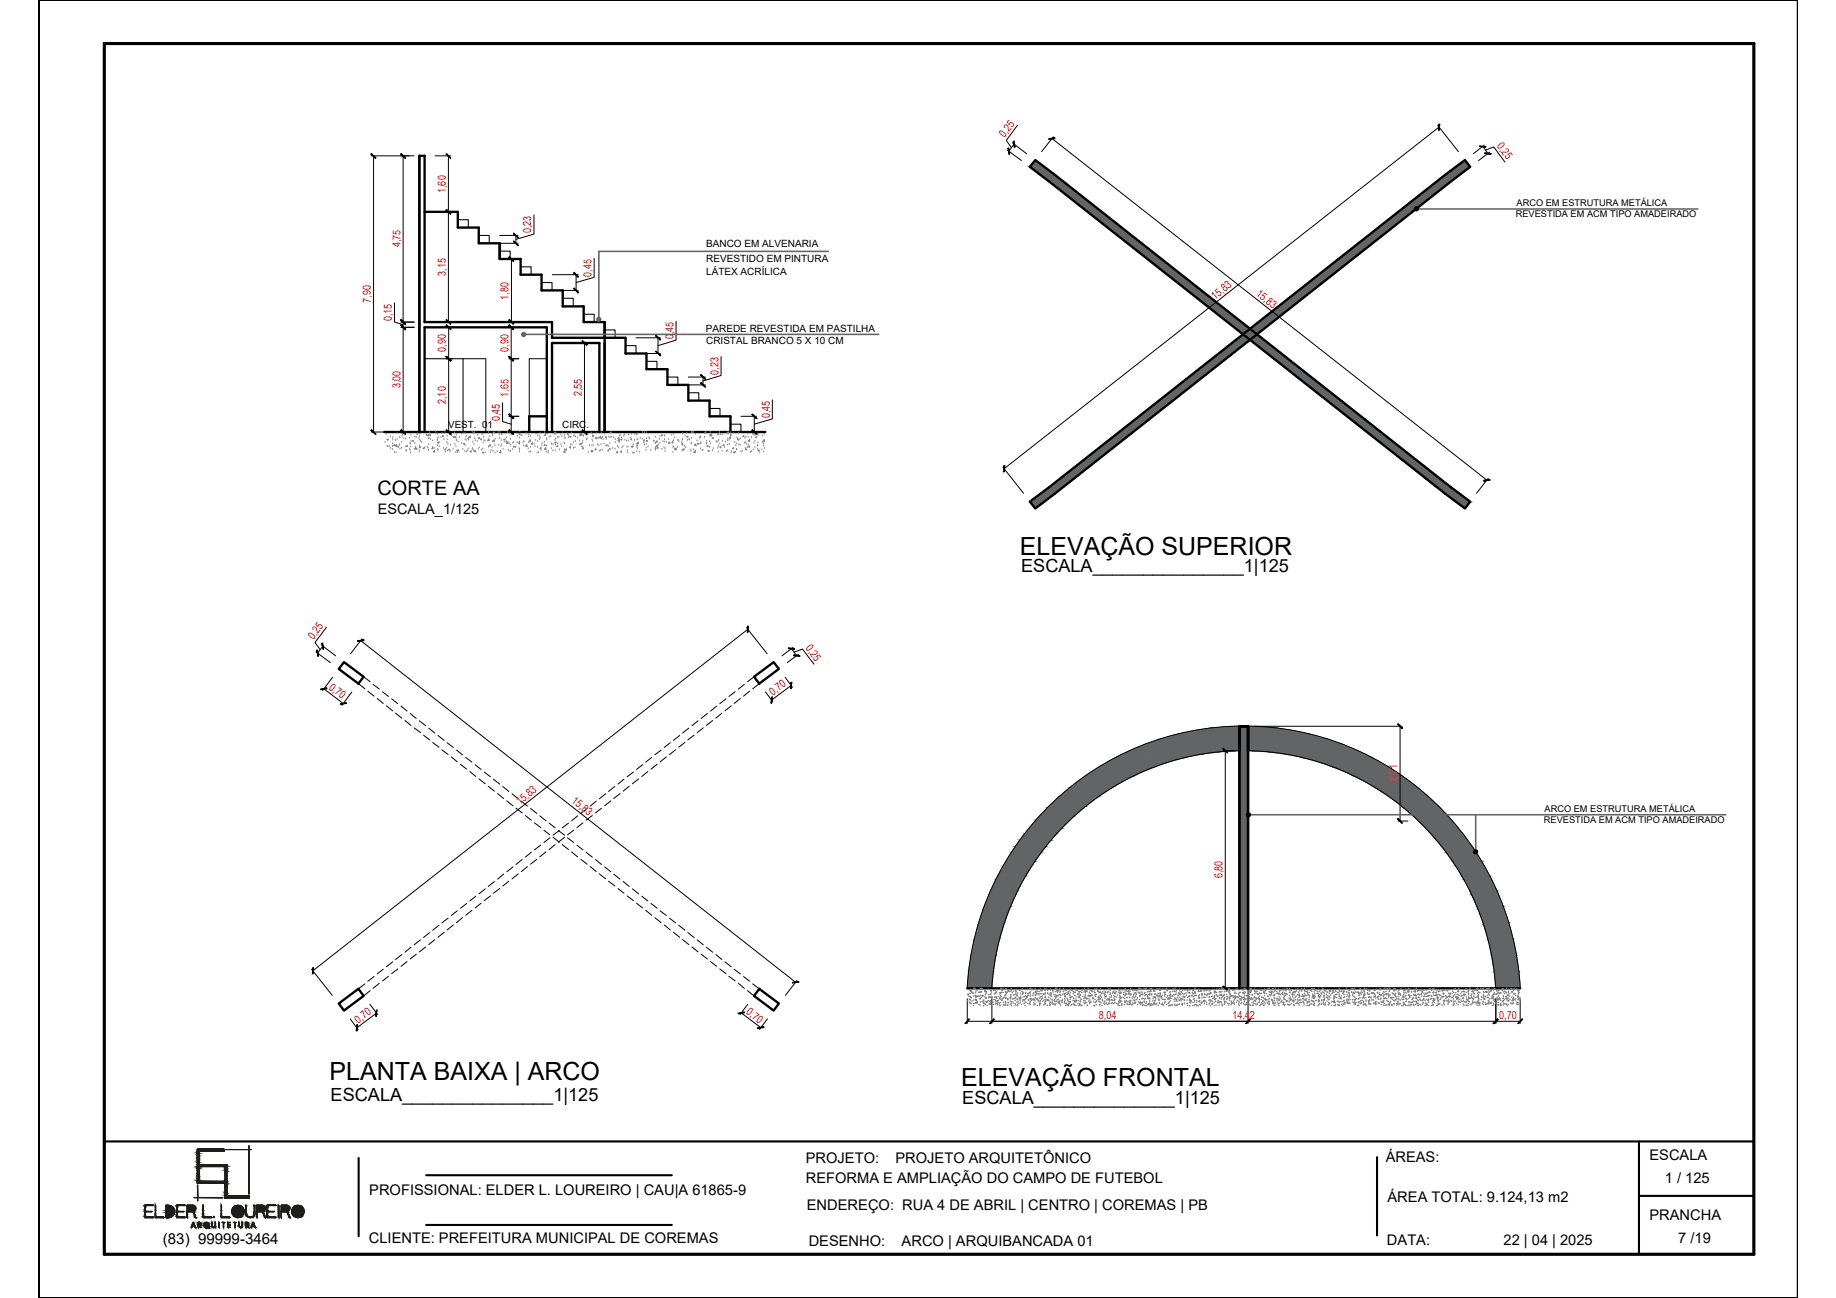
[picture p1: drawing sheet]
<svg xmlns="http://www.w3.org/2000/svg" width="297mm" height="210mm" viewBox="0 0 297 210" stroke-linecap="round" stroke-linejoin="round" font-family="sans-serif">
<defs><g id="words">
<g font-size="4">
<text x="165" y="89.7">ELEVAÇÃO SUPERIOR</text>
<text x="53.3" y="174.6">PLANTA BAIXA | ARCO</text>
<text x="155.5" y="175.7">ELEVAÇÃO FRONTAL</text>
</g>
<text font-size="3.2" x="61.1" y="80.1">CORTE AA</text>
<g font-size="2.9">
<text x="165.2" y="92.5">ESCALA_______________1|125</text>
<text x="53.5" y="178.1">ESCALA_______________1|125</text>
<text x="155.7" y="178.5">ESCALA______________1|125</text>
</g>
<g font-size="2.4">
<text x="130.4" y="188.1">PROJETO:</text>
<text x="130.4" y="191.3">REFORMA E AMPLIAÇÃO DO CAMPO DE FUTEBOL</text>
<text x="144.9" y="188.1">PROJETO ARQUITETÔNICO</text>
<text x="224.2" y="187.9">ÁREAS:</text>
<text x="266.9" y="187.6">ESCALA</text>
<text x="269.4" y="191.3">1 / 125</text>
<text x="59.7" y="193.3">PROFISSIONAL: ELDER L. LOUREIRO | CAU|A 61865-9</text>
<text x="130.5" y="195.7">ENDEREÇO: RUA 4 DE ABRIL | CENTRO | COREMAS | PB</text>
<text x="224.5" y="194.4">ÁREA TOTAL: 9.124,13 m2</text>
<text x="266.9" y="197.3">PRANCHA</text>
<text x="26.4" y="201.2">(83) 99999-3464</text>
<text x="59.7" y="201.1">CLIENTE: PREFEITURA MUNICIPAL DE COREMAS</text>
<text x="130.8" y="201.4">DESENHO:</text>
<text x="145.9" y="201.4">ARCO | ARQUIBANCADA 01</text>
<text x="224.4" y="201.3">DATA:</text>
<text x="243.3" y="201.3">22 | 04 | 2025</text>
<text x="271.5" y="200.9">7 /19</text>
</g>
<text font-size="2.3" x="61.1" y="83.1">ESCALA_1/125</text>
<g font-size="1.8" fill="#f00">
<text x="162.5" y="22.4" transform="rotate(-52 162.5 22.4)">0,25</text>
<text x="242.1" y="23.6" transform="rotate(52 242.1 23.6)">0,25</text>
<text x="72.1" y="31.2" transform="rotate(-90 72.1 31.2)">1,60</text>
<text x="64.8" y="40" transform="rotate(-90 64.8 40)">4,75</text>
<text x="85.9" y="37.7" transform="rotate(-90 85.9 37.7)">0,23</text>
<text x="72.1" y="44.6" transform="rotate(-90 72.1 44.6)">3,15</text>
<text x="95.7" y="44.7" transform="rotate(-90 95.7 44.7)">0,45</text>
<text x="203.1" y="47.7" transform="rotate(38 203.1 47.7)">15,83</text>
<text x="60" y="49" transform="rotate(-90 60 49)">7,90</text>
<text x="63.4" y="52" transform="rotate(-90 63.4 52)">0,15</text>
<text x="82.3" y="48.4" transform="rotate(-90 82.3 48.4)">1,80</text>
<text x="196.5" y="48.5" transform="rotate(-38 196.5 48.5)">15,83</text>
<text x="72.1" y="56.9" transform="rotate(-90 72.1 56.9)">0,90</text>
<text x="82.3" y="56.9" transform="rotate(-90 82.3 56.9)">0,90</text>
<text x="109" y="54.9" transform="rotate(-90 109 54.9)">0,45</text>
<text x="64.8" y="62.8" transform="rotate(-90 64.8 62.8)">3,00</text>
<text x="72.1" y="65.3" transform="rotate(-90 72.1 65.3)">2,10</text>
<text x="82.3" y="64.1" transform="rotate(-90 82.3 64.1)">1,65</text>
<text x="94.1" y="64.1" transform="rotate(-90 94.1 64.1)">2,55</text>
<text x="116.2" y="60.6" transform="rotate(-90 116.2 60.6)">0,23</text>
<text x="80.9" y="68.1" transform="rotate(-90 80.9 68.1)">0,45</text>
<text x="124.5" y="67.6" transform="rotate(-90 124.5 67.6)">0,45</text>
<text x="50.7" y="103.6" transform="rotate(-53 50.7 103.6)">0,25</text>
<text x="130.2" y="104.8" transform="rotate(53 130.2 104.8)">0,25</text>
<text x="53.1" y="111.4" transform="rotate(37 53.1 111.4)">0,70</text>
<text x="125" y="112.5" transform="rotate(-37 125 112.5)">0,70</text>
<text x="84.1" y="130.2" transform="rotate(-38 84.1 130.2)">15,83</text>
<text x="92.4" y="129.7" transform="rotate(38 92.4 129.7)">15,83</text>
<text x="226.1" y="126.4" transform="rotate(-90 226.1 126.4)">2,71</text>
<text x="197.8" y="142" transform="rotate(-90 197.8 142)">6,80</text>
<text x="57.9" y="165.5" transform="rotate(-37 57.9 165.5)">0,70</text>
<text x="120.6" y="163.8" transform="rotate(38 120.6 163.8)">0,70</text>
<text x="177.8" y="164.7">8,04</text>
<text x="199.4" y="164.7">14,42</text>
<text x="242.6" y="164.7">0,70</text>
</g>
<g font-size="1.6">
<text x="114.2" y="40">BANCO EM ALVENARIA</text>
<text x="114.2" y="42.4">REVESTIDO EM PINTURA</text>
<text x="114.2" y="44.4">LÁTEX ACRÍLICA</text>
<text x="114.2" y="53.6">PAREDE REVESTIDA EM PASTILHA</text>
<text x="114.2" y="55.6">CRISTAL BRANCO 5 X 10 CM</text>
<text x="72.5" y="69.3">VEST. 01</text>
<text x="91" y="69.3">CIRC.</text>
</g>
<g font-size="1.5">
<text x="245.2" y="35.1">REVESTIDA EM ACM TIPO AMADEIRADO</text>
<text x="245.3" y="33.2">ARCO EM ESTRUTURA METÁLICA</text>
<text x="249.9" y="131.2">ARCO EM ESTRUTURA METÁLICA</text>
<text x="249.8" y="133">REVESTIDA EM ACM TIPO AMADEIRADO</text>
</g>
</g></defs>
<!-- layer: 0 -->
<path d="M6.3 0h284.5zM6.3 0v209.9v-209.9M6.3 0h284.5M290.8 0v209.9h-284.5h284.5M6.3 209.9h284.5z" fill="none" stroke="#000" stroke-width=".25"/>
<!-- layer: mob_vista_0.30 -->
<path d="M16.9 7h266.8v195.8h-266.8z" fill="none" stroke="#000" stroke-width=".51"/>
<!-- layer: Camada 1 -->
<g fill="none" stroke="#000" stroke-width=".16">
<path d="M16.9 184.6h266.8v18.2h-266.8zM23.4 194.9h1.4l-1.3 .1v.9h1.1h-1.1v.5a.29 .29 0 0 0 0 .4 .29 .29 0 0 0 .4 0h.9v.1h-.9a.3 .3 0 0 1-.4 0 .3 .3 0 0 1-.1-.3zM25.1 194.9l.1 1.5a.29 .29 0 0 0-.1 .3 .29 .29 0 0 0 .4 .1h1v.1h-.9a.29 .29 0 0 1-.4 0 .29 .29 0 0 1-.1-.4zM26.8 194.9h.2a1.01 1.01 0 0 1 1.2 1.1 1.01 1.01 0 0 1-1.4 .8zM26.9 195h.3a.92 .92 0 0 1 1 1 .92 .92 0 0 1-1.3 .7zM28.6 194.9h1.4l-1.4 .1v.9h1.1h-1.1v.5a.29 .29 0 0 0 .1 .4 .29 .29 0 0 0 .4 0h.9v.1h-1a.29 .29 0 0 1-.4 0 .29 .29 0 0 1 0-.4zM30.3 194.9h.7a.53 .53 0 0 1 .6 .4 .53 .53 0 0 1-.3 .6l.4 1h-.1l-.2-.6a.38 .38 0 0 0-.2-.4 .38 .38 0 0 0-.4 0h-.5v1zM30.3 195h.7a.5 .5 0 0 1 .6 .5 .5 .5 0 0 1-.7 .4h-.6zM31.2 197.7h.1l.3 .8h-.1a.27 .27 0 0 0-.2-.4 .27 .27 0 0 0-.3 .4h-.1zM31.3 197.8l.1 .3h-.3zM31.9 185.9h4.1a.22 .22 0 0 1 .3 .2 .22 .22 0 0 1-.4 .1h-3.3a.27 .27 0 0 0-.4 .1 .27 .27 0 0 0 0 .3v1.4a.26 .26 0 0 0 0 .3 .26 .26 0 0 0 .4 .1h3.4a.19 .19 0 0 1 .3 0 .19 .19 0 0 1-.1 .3 .19 .19 0 0 1-.3 0h-3.3a.27 .27 0 0 0-.4 0 .27 .27 0 0 0 0 .4v1.5a.3 .3 0 0 0 .1 .4 .3 .3 0 0 0 .4 0h3.3a.19 .19 0 0 1 .3 .2 .19 .19 0 0 1-.3 .2h-4.1zM31.9 191.7l.1 1.9 4.1 .1h-4.1l-.1 .5v-.5h-.5l.5-.1z"/>
<path d="M32.1 197.7a.32 .32 0 0 1 .4 .1 .32 .32 0 0 1-.2 .5l.2 .2-.3-.3h-.1v.3zM32.1 197.7a.23 .23 0 0 1 .4 .2 .23 .23 0 0 1-.4 .2zM32.8 194.9h.1v1.5a.29 .29 0 0 0 0 .3 .29 .29 0 0 0 .3 .1h1.1v.1h-1a.3 .3 0 0 1-.4 0 .3 .3 0 0 1-.1-.3zM33.2 197.7a.43 .43 0 0 1 .6 .3 .43 .43 0 0 1-.3 .5l.4 .1h-.1h-.4l-.1 .1 .1-.1-.1-.1a.43 .43 0 0 1-.3-.3 .43 .43 0 0 1 .2-.5zM34.3 197.7l.1 .4a.28 .28 0 0 0 .3 .4 .28 .28 0 0 0 .1-.5v-.3l.1 .2a.38 .38 0 0 1 0 .5 .38 .38 0 0 1-.5 .1l-.1-.2zM34.6 196.7v.2zM35.4 197.7l.1 .8zM35.8 194.9v1.5a.29 .29 0 0 0 0 .3 .29 .29 0 0 0 .3 .1h1.1v.1h-1a.29 .29 0 0 1-.4 0 .29 .29 0 0 1 0-.4zM35.9 197.7h.5h-.2v.8l-.1-.8zM36.4 188.4a.3 .3 0 0 1 .3 .1 .3 .3 0 0 1 0 .3v4.2a.27 .27 0 0 0 0 .4 .27 .27 0 0 0 .4 0h2.8a.27 .27 0 0 1 .4 0 .27 .27 0 0 1 0 .3h-3.4a.29 .29 0 0 1-.4 .1 .29 .29 0 0 1-.1-.4zM36.5 185.9h3.7v-.6l.1 .6h.3h-.3v7.2l-.1-7.2zM36.9 197.7h.4a.24 .24 0 0 0-.3 0 .24 .24 0 0 0 0 .4 .24 .24 0 0 0 .3 0h-.4v.4h.4a.25 .25 0 0 1-.3 0 .25 .25 0 0 1-.1-.3z"/>
<path d="M37.7 197.7h.5h-.2v.8v-.8zM38.7 197.7v.3a.27 .27 0 0 0 .1 .4 .27 .27 0 0 0 .4-.2v-.5v.2a.36 .36 0 0 1 0 .5 .36 .36 0 0 1-.5 0zM39.7 197.7a.3 .3 0 0 1 .4 .1 .3 .3 0 0 1-.1 .4l.2 .3-.1-.1a.18 .18 0 0 0-.3-.2 .18 .18 0 0 0 0 .3zM39.8 197.7a.24 .24 0 0 1 .3 0 .24 .24 0 0 1 0 .4 .24 .24 0 0 1-.3 0zM39.8 194.9h.1v1.2a.67 .67 0 0 0 .7 .7 .67 .67 0 0 0 .5-1v-.9h.1v1.1a.74 .74 0 0 1-.8 .9 .74 .74 0 0 1-.6-1zM40.9 197.8l.2 .3h-.3zM40.9 197.7l.4 .8-.2-.2a.24 .24 0 0 0-.3-.1 .24 .24 0 0 0-.1 .3h-.1zM41.5 194.9h.8a.55 .55 0 0 1 .6 .4 .55 .55 0 0 1-.3 .7l.4 .9h-.2l-.2-.6a.33 .33 0 0 0-.1-.4 .33 .33 0 0 0-.4 0h-.5v1h-.1zM41.6 195h.8l.3 .1a.52 .52 0 0 1 0 .7 .52 .52 0 0 1-.6 .1h-.5zM43.2 194.9h1.4l-1.3 .1v.9h1.1h-1.1v.5a.29 .29 0 0 0 0 .4 .29 .29 0 0 0 .4 0h.9v.1h-.9a.3 .3 0 0 1-.4 0 .3 .3 0 0 1-.1-.3zM45 194.9h.1v2h-.1zM45.5 194.9h.7a.56 .56 0 0 1 .7 .4 .56 .56 0 0 1-.3 .7l.3 .9-.2-.2-.2-.8h-1v1z"/>
<path d="M45.5 195h.8a.49 .49 0 0 1 .5 .6 .49 .49 0 0 1-.7 .3h-.6z"/>
<circle cx="33.4" cy="198.1" r=".39"/>
<circle cx="38.5" cy="195.9" r=".94"/>
<circle cx="38.5" cy="195.9" r="1.01"/>
<circle cx="48.2" cy="195.9" r=".94"/>
<circle cx="48.2" cy="195.9" r="1.01"/>
</g>
<g fill="#1d1d1b" stroke="#1d1d1b" stroke-width=".16">
<path d="M33.3 197.7h.3z"/>
<path d="M33.4 198.6h.1z"/>
<path d="M33.7 198.6h.1z"/>
<path d="M33.3 198.6h.1z"/>
<path d="M34.4 198.5h.3z"/>
<path d="M39.1 198.3h.1z"/>
<path d="M38.8 198.5h.3z"/>
<path d="M39.7 198.2h.1z"/>
<path d="M40.6 198.5h.1z"/>
<path d="M38.4 194.9h.2z"/>
<path d="M38.3 196.9h.5z"/>
<path d="M41.1 196.3h.1z"/>
<path d="M40.9 196.7h.1z"/>
<path d="M40.2 196.9h.6z"/>
<path d="M45.5 195.9h.1z"/>
<path d="M48.1 194.9h.2z"/>
<path d="M47.4 195.3h1.6z"/>
<path d="M47.2 195.7h2z"/>
<path d="M48 196.9h.5z"/>
<path d="M31.9 191.4h4.4z"/>
<path d="M31.2 197.7l.2 .1zM31.2 197.7l.2 .1h-.2z"/>
<path d="M31.2 197.8l.2 .3v-.3zM31.2 197.8l.2 .3h-.3z"/>
<path d="M31.1 198.1h.4zM31.1 198.1h.4z"/>
<path d="M31.4 198.1l.1 .1zM31.4 198.1l.1 .1z"/>
<path d="M31.1 198.1v.1zM31.1 198.1v.1z"/>
<path d="M31.4 198.2l.1 .1zM31.4 198.2l.1 .1z"/>
<path d="M31.1 198.2v.1zM31.1 198.2l-.1 .1z"/>
<path d="M31.5 198.3l.1 .1zM31.5 198.3l.1 .1z"/>
<path d="M31.5 198.4l.1 .1zM31.5 198.4l.1 .1z"/>
<path d="M31 198.4v.1zM31 198.4v.1z"/>
<path d="M31.5 198.5h.1zM31.5 198.5h.1z"/>
<path d="M32.1 197.7h.2zM32.1 197.7h.2zM32.1 197.7h.2zM32.1 197.7h.2z"/>
<path d="M32.1 197.7l.4 .1zM32.1 197.7l.4 .1h-.4z"/>
<path d="M32.1 197.8h.4zM32.1 197.8h.4z"/>
<path d="M32.1 197.8l.4 .1zM32.1 197.8l.4 .1h-.4z"/>
<path d="M32.1 197.9l.4 .1v-.1zM32.1 197.9l.4 .1h-.4z"/>
<path d="M32.1 198l.3 .2 .1-.2zM32.1 198l.3 .2h-.3z"/>
<path d="M32.1 198.2h.3zM32.1 198.2h.2zM32.1 198.2h.2zM32.1 198.2h.2z"/>
<path d="M32.2 198.2l.1 .1zM32.2 198.2l.1 .1z"/>
<path d="M32.3 198.3h.1zM32.3 198.3h.1z"/>
<path d="M32.1 198.3v.1zM32.1 198.3v.1z"/>
<path d="M32.3 198.3l.2 .2zM32.3 198.3l.2 .2zM32.4 198.5h.1zM32.4 198.5h.1z"/>
<path d="M32.1 198.4v.1zM32.1 198.4v.1z"/>
<path d="M32.4 198.5h.1zM32.4 198.5h.1z"/>
<path d="M33.3 197.7l.4 .1zM33.1 197.8l.2-.1 .4 .1z"/>
<path d="M33.1 197.8h.6zM33.1 197.8h.6z"/>
<path d="M33.1 197.8l.7 .1-.1-.1zM33.1 197.8l.7 .1h-.8z"/>
<path d="M33 197.9l.9 .1zM33 197.9l.9 .1z"/>
<path d="M33 198l.9 .1v-.1zM33 198l.9 .1h-.9z"/>
<path d="M33 198.1l.9 .1zM33 198.1l.9 .1z"/>
<path d="M33 198.2l.8 .1 .1-.1zM33 198.2l.8 .1h-.8z"/>
<path d="M33 198.3l.8 .1zM33 198.3l.8 .1z"/>
<path d="M33.1 198.4l.5 .1 .2-.1zM33.1 198.4l.5 .1zM33.2 198.5h.4zM33.2 198.5h.4z"/>
<path d="M33.2 198.5h.4zM33.2 198.5h.4z"/>
<path d="M33.3 198.5h.3zM33.3 198.5h.2z"/>
<path d="M33.4 198.5l.2 .1zM33.4 198.5l.2 .1z"/>
<path d="M33.4 198.6h.2zM33.4 198.6h.2zM33.4 198.6h.2zM33.4 198.6h.2z"/>
<path d="M33.5 198.6h.2zM33.5 198.6h.2z"/>
<path d="M33.5 198.6h.2zM33.5 198.6h.2z"/>
<path d="M33.7 198.6h.1zM33.7 198.6h.1z"/>
<path d="M33.6 198.6h.1zM33.6 198.6h.1z"/>
<path d="M33.6 198.6h.2zM33.6 198.6h.2z"/>
<path d="M33.6 198.6h.2zM33.6 198.6h.2z"/>
<path d="M33.6 198.6h.2zM33.6 198.6h.1z"/>
<path d="M33.3 198.6h.1zM33.3 198.6h.1z"/>
<path d="M34.8 197.7l.1 .1zM34.8 197.7l.1 .1z"/>
<path d="M34.3 197.7l.1 .1zM34.3 197.7l.1 .1z"/>
<path d="M34.8 197.8h.1zM34.8 197.8h.1z"/>
<path d="M34.8 197.8l.1 .1zM34.8 197.8l.1 .1z"/>
<path d="M34.3 197.8l.1 .1zM34.3 197.8l.1 .1z"/>
<path d="M34.8 197.9l.1 .2zM34.8 197.9l.1 .2z"/>
<path d="M34.3 197.9l.1 .2zM34.3 197.9l.1 .2z"/>
<path d="M34.3 198.1l.1 .1zM34.3 198.1l.1 .1z"/>
<path d="M34.8 198.1l.1 .1zM34.8 198.1l.1 .1z"/>
<path d="M34.8 198.2l.1 .1zM34.8 198.2l.1 .1z"/>
<path d="M34.8 198.3l.1 .1zM34.8 198.3l.1 .1zM34.8 198.4h.1zM34.8 198.4h.1z"/>
<path d="M34.4 198.3v.1zM34.4 198.3v.1z"/>
<path d="M34.4 198.4l.1 .1zM34.4 198.4l.1 .1z"/>
<path d="M34.8 198.4l-.1 .1 .2-.1zM34.7 198.5l.1-.1z"/>
<path d="M34.4 198.5h.3zM34.4 198.5h.3z"/>
<path d="M34.5 198.5h.2zM34.4 198.5h.3z"/>
<path d="M35.4 197.7l.1 .1zM35.4 197.7l.1 .1z"/>
<path d="M35.4 197.8l.1 .3zM35.4 197.8l.1 .3z"/>
<path d="M35.4 198.1l.1 .3zM35.4 198.1l.1 .3z"/>
<path d="M35.4 198.4l.1 .1zM35.4 198.4l.1 .1z"/>
<path d="M35.9 197.7h.5zM35.9 197.7h.5z"/>
<path d="M36.1 197.8h.1zM36.1 197.8h.1z"/>
<path d="M36.1 197.8l.1 .3zM36.1 197.8l.1 .3z"/>
<path d="M36.1 198.1l.1 .3zM36.1 198.1l.1 .3z"/>
<path d="M36.1 198.4l.1 .1zM36.1 198.4l.1 .1z"/>
<path d="M36.9 197.7h.4zM36.9 197.7h.4zM36.9 197.7h.4zM36.9 197.7h.4zM36.9 197.7h.4zM36.9 197.7h.4z"/>
<path d="M36.9 197.7v.1zM36.9 197.7v.1z"/>
<path d="M36.9 197.8v.1zM36.9 197.8v.1z"/>
<path d="M36.9 197.9v.1zM36.9 197.9v.1z"/>
<path d="M36.9 198.1h.4zM36.9 198.1h.4zM36.9 198.1h.4zM36.9 198.1h.4z"/>
<path d="M36.9 198.1h.4zM36.9 198.1h.4zM36.9 198.1h.4zM36.9 198.1h.4z"/>
<path d="M36.9 198.2v.1zM36.9 198.2v.1z"/>
<path d="M36.9 198.3v.1zM36.9 198.3v.1z"/>
<path d="M36.9 198.5h.4zM36.9 198.5h.4zM36.9 198.5h.4zM36.9 198.5h.4z"/>
<path d="M36.9 198.5h.4zM36.9 198.5h.4z"/>
<path d="M37.7 197.7h.5zM37.7 197.7h.5z"/>
<path d="M38 197.8v.3zM38 197.8v.3z"/>
<path d="M38 198.1v.3zM38 198.1v.3z"/>
<path d="M38 198.4v.1zM38 198.4v.1z"/>
<path d="M39.2 197.7v.1zM39.2 197.7v.1z"/>
<path d="M38.7 197.7v.1zM38.7 197.7v.1z"/>
<path d="M39.2 197.8v.1zM39.2 197.8v.1z"/>
<path d="M38.7 197.8v.1zM38.7 197.8v.1z"/>
<path d="M39.2 197.9v.2zM39.2 197.9v.2z"/>
<path d="M38.7 197.9v.2zM38.7 197.9v.2z"/>
<path d="M38.7 198.1v.1zM38.7 198.1v.1z"/>
<path d="M39.2 198.1v.1zM39.2 198.1v.1z"/>
<path d="M39.2 198.2v.1zM39.2 198.2v.1z"/>
<path d="M38.7 198.3h.1zM38.7 198.3h.1z"/>
<path d="M39.1 198.3l.1 .1zM39.1 198.3l.1 .1z"/>
<path d="M38.7 198.3l.1 .1zM38.7 198.3l.1 .1z"/>
<path d="M38.7 198.4l.1 .1zM38.7 198.4l.1 .1z"/>
<path d="M39.1 198.4v.1zM39 198.5l.1-.1z"/>
<path d="M38.8 198.5h.2zM38.8 198.5h.2z"/>
<path d="M38.8 198.5h.3zM38.8 198.5h.3z"/>
<path d="M39.7 197.7h.3zM39.7 197.7h.3z"/>
<path d="M39.7 197.7h.3zM39.7 197.7h.3z"/>
<path d="M39.7 197.7l.4 .1zM39.7 197.7l.4 .1h-.4z"/>
<path d="M39.7 197.8h.5zM39.7 197.8h.5z"/>
<path d="M39.7 197.8l.5 .1zM39.7 197.8l.5 .1h-.5z"/>
<path d="M39.7 197.9l.5 .1v-.1zM39.7 197.9l.5 .1h-.5z"/>
<path d="M39.7 198l.4 .2 .1-.2zM39.7 198l.4 .2h-.4z"/>
<path d="M39.7 198.2h.4zM39.7 198.2h.3zM39.7 198.2h.3zM39.7 198.2h.3z"/>
<path d="M39.9 198.2l.1 .1zM39.9 198.2l.1 .1z"/>
<path d="M39.9 198.3h.1zM39.9 198.3h.1z"/>
<path d="M39.9 198.3h.2zM39.9 198.3h.2z"/>
<path d="M40 198.3h.1zM40 198.3h.1z"/>
<path d="M39.7 198.3l.1 .1zM39.7 198.3l.1 .1z"/>
<path d="M40 198.3l.2 .2zM40 198.3l.2 .2z"/>
<path d="M39.7 198.4l.1 .1zM39.7 198.4l.1 .1z"/>
<path d="M40.1 198.5h.1zM40.1 198.5h.1zM40.1 198.5h.1zM40.1 198.5h.1z"/>
<path d="M40.1 198.5h.1zM40.1 198.5h.1z"/>
<path d="M40.9 197.7h.1zM40.9 197.7h.1z"/>
<path d="M40.9 197.7l.1 .1zM40.9 197.7l.1 .1h-.1z"/>
<path d="M40.9 197.8l.2 .3-.1-.3zM40.9 197.8l.2 .3h-.3z"/>
<path d="M40.8 198.1h.4zM40.8 198.1h.4z"/>
<path d="M41.1 198.1l.1 .1zM41.1 198.1l.1 .1z"/>
<path d="M40.8 198.1v.1zM40.8 198.1v.1z"/>
<path d="M41.1 198.2l.1 .1zM41.1 198.2l.1 .1z"/>
<path d="M40.8 198.2v.1zM40.8 198.2l-.1 .1z"/>
<path d="M41.2 198.3l.1 .1zM41.2 198.3l.1 .1z"/>
<path d="M41.2 198.4l.1 .1zM41.2 198.4l.1 .1z"/>
<path d="M40.7 198.4v.1zM40.7 198.4v.1z"/>
<path d="M41.2 198.5h.1zM41.2 198.5h.1z"/>
<path d="M41.2 198.5h.1zM41.2 198.5h.1z"/>
<path d="M23.4 194.9h1.4zM23.4 194.9h1.4zM23.4 194.9h1.4zM23.4 194.9h1.4zM23.4 194.9h1.4zM23.4 194.9h1.4z"/>
<path d="M23.4 194.9l1.4 .1zM23.4 194.9l1.4 .1z"/>
<path d="M23.4 195h.1zM23.4 195h.1z"/>
<path d="M23.4 195h.1zM23.4 195h.1z"/>
<path d="M23.4 195l.1 .2zM23.4 195l.1 .2z"/>
<path d="M23.4 195.2h.1zM23.4 195.2h.1z"/>
<path d="M23.4 195.2l.1 .2zM23.4 195.2l.1 .2z"/>
<path d="M23.4 195.4l.1 .3zM23.4 195.4l.1 .3z"/>
<path d="M23.4 195.7h.1zM23.4 195.7h.1z"/>
<path d="M23.4 195.7l.1 .1zM23.4 195.7l.1 .1z"/>
<path d="M23.4 195.8l.1 .1zM23.4 195.8l.1 .1z"/>
<path d="M23.4 195.9h1.2zM23.4 195.9h1.2zM23.4 195.9h1.2zM23.4 195.9h1.2z"/>
<path d="M23.4 195.9h1.1zM23.4 195.9h1.2z"/>
<path d="M23.4 195.9h.1zM23.4 195.9l.1 .1z"/>
<path d="M23.4 196l.1 .1zM23.4 196l.1 .1z"/>
<path d="M23.4 196.1l.1 .2zM23.4 196.1l.1 .2z"/>
<path d="M23.4 196.3l.1 .2zM23.4 196.3l.1 .2z"/>
<path d="M23.4 196.5l.1 .1zM23.4 196.5l.1 .1z"/>
<path d="M23.4 196.6l.1 .1zM23.4 196.6l.1 .1z"/>
<path d="M23.4 196.7l.1 .1zM23.4 196.7l.1 .1z"/>
<path d="M23.4 196.8h.1zM23.4 196.8h.1z"/>
<path d="M23.4 196.8l1.4 .1zM23.4 196.8l1.4 .1zM23.4 196.9h1.4zM23.4 196.9h1.4zM23.4 196.9h1.4zM23.4 196.9h1.4z"/>
<path d="M23.4 196.9h1.4zM23.4 196.9h1.4z"/>
<path d="M23.4 196.9h1.4zM23.4 196.9h1.4z"/>
<path d="M25.1 194.9l.1 .1zM25.1 194.9l.1 .1z"/>
<path d="M25.1 195l.1 .2zM25.1 195l.1 .2z"/>
<path d="M25.1 195.2l.1 .5zM25.1 195.2l.1 .5z"/>
<path d="M25.1 195.7l.1 .5zM25.1 195.7l.1 .5z"/>
<path d="M25.1 196.3l.1 .2zM25.1 196.3l.1 .2z"/>
<path d="M25.1 196.5l.1 .2zM25.1 196.5l.1 .2z"/>
<path d="M25.1 196.7h.1zM25.1 196.7h.1z"/>
<path d="M25.1 196.8l1.4 .1zM25.1 196.8l1.4 .1zM25.1 196.9h1.4zM25.1 196.9h1.4zM25.1 196.9h1.4zM25.1 196.9h1.4z"/>
<path d="M25.1 196.9h1.4zM25.1 196.9h1.4zM25.1 196.9h1.4zM25.1 196.9h1.4z"/>
<path d="M26.8 194.9h.6zM26.8 194.9h.6z"/>
<path d="M26.8 194.9l.7 .1zM26.8 194.9l.7 .1z"/>
<path d="M26.8 195h.8zM26.8 195h.8z"/>
<path d="M26.8 195l1 .1zM26.8 195l1 .1h-1z"/>
<path d="M26.8 195.1l1.2 .2-.2-.2zM26.8 195.1l1.2 .2h-1.2zM26.8 195.3h1.2zM26.8 195.3h1.2z"/>
<path d="M26.8 195.3l1.4 .2-.2-.2zM26.8 195.3l1.4 .2h-1.4z"/>
<path d="M26.8 195.5l1.4 .1v-.1zM26.8 195.5l1.4 .1h-1.4z"/>
<path d="M26.8 195.6l1.5 .2-.1-.2zM26.8 195.6l1.5 .2h-1.5z"/>
<path d="M26.8 195.8l1.4 .3 .1-.3zM26.8 195.8l1.4 .3h-1.4z"/>
<path d="M26.8 196.1l1.3 .3 .1-.3zM26.8 196.1l1.3 .3h-1.3z"/>
<path d="M26.8 196.4h1.3zM26.8 196.4h1.3z"/>
<path d="M26.8 196.4l1.2 .2 .1-.2zM26.8 196.4l1.2 .2h-1.2z"/>
<path d="M26.8 196.6l1 .2 .2-.2zM26.8 196.6l1 .2h-1z"/>
<path d="M26.8 196.8h.9zM26.8 196.8h1z"/>
<path d="M26.8 196.8l.7 .1 .2-.1zM26.8 196.8l.7 .1h-.7z"/>
<path d="M26.8 196.9h.7zM26.8 196.9h.7z"/>
<path d="M26.8 196.9h.5zM26.8 196.9h.7z"/>
<path d="M26.8 196.9h.5zM26.8 196.9h.5z"/>
<path d="M26.9 196.9h.4zM26.9 196.9h.3z"/>
<path d="M28.6 194.9h1.4zM28.6 194.9h1.4zM28.6 194.9h1.4zM28.6 194.9h1.4zM28.6 194.9h1.4zM28.6 194.9h1.4z"/>
<path d="M28.6 194.9l1.4 .1zM28.6 194.9l1.4 .1z"/>
<path d="M28.6 195v.2zM28.6 195v.2z"/>
<path d="M28.6 195.2v.2zM28.6 195.2v.2z"/>
<path d="M28.6 195.4v.3zM28.6 195.4v.3z"/>
<path d="M28.6 195.7v.1zM28.6 195.7v.1z"/>
<path d="M28.6 195.8v.1zM28.6 195.8v.1z"/>
<path d="M28.6 195.9h1.1zM28.6 195.9h1.1zM28.6 195.9h1.1zM28.6 195.9h1.1z"/>
<path d="M28.6 195.9h1.1zM28.6 195.9h1.1z"/>
<path d="M28.6 195.9h.1zM28.6 195.9v.1z"/>
<path d="M28.6 196v.1zM28.6 196v.1z"/>
<path d="M28.6 196.1v.2zM28.6 196.1v.2z"/>
<path d="M28.6 196.3v.2zM28.6 196.3v.2z"/>
<path d="M28.6 196.5v.1zM28.6 196.5v.1z"/>
<path d="M28.6 196.6v.1zM28.6 196.6v.1z"/>
<path d="M28.6 196.7v.1zM28.6 196.7v.1z"/>
<path d="M28.6 196.8l1.4 .1zM28.6 196.8l1.4 .1zM28.6 196.9h1.4zM28.6 196.9h1.4zM28.6 196.9h1.4zM28.6 196.9h1.4z"/>
<path d="M28.6 196.9h1.4zM28.6 196.9h1.4zM28.6 196.9h1.4zM28.6 196.9h1.4z"/>
<path d="M30.3 194.9h1zM30.3 194.9h1z"/>
<path d="M30.3 194.9h1zM30.3 194.9h1z"/>
<path d="M30.3 194.9l1.2 .1zM30.3 194.9l1.2 .1h-1.2zM30.3 195h1.2zM30.3 195h1.2z"/>
<path d="M30.3 195l1.3 .1-.1-.1zM30.3 195l1.3 .1h-1.3z"/>
<path d="M30.3 195.1l1.4 .1zM30.3 195.1l1.4 .1h-1.4z"/>
<path d="M30.3 195.2l1.4 .1zM30.3 195.2l1.4 .1z"/>
<path d="M30.3 195.3l1.4 .1v-.1zM30.3 195.3l1.4 .1h-1.4z"/>
<path d="M30.3 195.4l1.3 .3 .1-.3zM30.3 195.4l1.3 .3h-1.3z"/>
<path d="M30.3 195.7l1.2 .1 .1-.1zM30.3 195.7l1.2 .1h-1.2z"/>
<path d="M30.3 195.8l1.1 .1 .1-.1zM30.3 195.8l1.1 .1h-1.1z"/>
<path d="M30.3 195.9h1.1zM30.3 195.9h1zM30.3 195.9h1zM30.3 195.9h1zM31.2 195.9h.1zM31.2 195.9h.1z"/>
<path d="M30.3 195.9h.9zM30.3 195.9h.9z"/>
<path d="M30.3 195.9h.9zM30.3 195.9h.9z"/>
<path d="M30.3 195.9h.8zM30.3 195.9h.9z"/>
<path d="M31.2 195.9l.2 .1zM31.2 195.9l.2 .1z"/>
<path d="M30.3 195.9v.1zM30.3 195.9v.1z"/>
<path d="M31.3 196h.1zM31.3 196h.1z"/>
<path d="M31.3 196l.1 .1zM31.3 196l.1 .1z"/>
<path d="M30.3 196v.2zM30.3 196v.2z"/>
<path d="M31.3 196.1l.1 .1zM31.3 196.1l.1 .1z"/>
<path d="M31.3 196.2l.2 .1zM31.3 196.2l.2 .1z"/>
<path d="M30.3 196.2v.2zM30.3 196.2v.2z"/>
<path d="M31.4 196.3l.1 .2zM31.4 196.3l.1 .2z"/>
<path d="M30.3 196.4v.2zM30.3 196.4v.2z"/>
<path d="M31.4 196.5l.2 .1zM31.4 196.5l.2 .1z"/>
<path d="M30.3 196.6v.1zM30.3 196.6v.1z"/>
<path d="M31.5 196.6l.1 .1zM31.5 196.6l.1 .1z"/>
<path d="M30.3 196.7v.1zM30.3 196.7v.1z"/>
<path d="M31.5 196.7l.2 .2zM31.5 196.7l.2 .2zM31.6 196.9h.1zM31.6 196.9h.1z"/>
<path d="M30.3 196.8v.1zM30.3 196.8v.1z"/>
<path d="M31.6 196.9h.1zM31.6 196.9h.1z"/>
<path d="M31.6 196.9h.1zM31.6 196.9h.1zM31.6 196.9h.1zM31.6 196.9h.1z"/>
<path d="M32.8 194.9h.1zM32.8 194.9h.1zM32.8 194.9h.1zM32.8 194.9h.1z"/>
<path d="M32.8 194.9l.1 .1zM32.8 194.9l.1 .1zM32.8 195h.1zM32.8 195h.1z"/>
<path d="M32.8 195l.1 .2zM32.8 195l.1 .2zM32.8 195.2h.1zM32.8 195.2h.1z"/>
<path d="M32.8 195.2l.1 .5v-.5zM32.8 195.2l.1 .5h-.1z"/>
<path d="M32.8 195.7h.1zM32.8 195.7h.1z"/>
<path d="M32.8 195.7l.1 .5v-.5zM32.8 195.7l.1 .5h-.1z"/>
<path d="M32.8 196.2l.1 .1zM32.8 196.2l.1 .1z"/>
<path d="M32.8 196.3l.1 .2zM32.8 196.3l.1 .2z"/>
<path d="M32.8 196.5h.1zM32.8 196.5h.1z"/>
<path d="M32.8 196.5l.1 .2zM32.8 196.5l.1 .2z"/>
<path d="M32.8 196.7h.1zM32.8 196.7h.1z"/>
<path d="M32.8 196.7l.1 .1zM32.8 196.7l.1 .1z"/>
<path d="M32.8 196.8h.1zM32.8 196.8h.1z"/>
<path d="M32.8 196.8l1.5 .1zM32.8 196.8l1.5 .1zM32.8 196.9h1.5zM32.8 196.9h1.5zM32.8 196.9h1.5zM32.8 196.9h1.5z"/>
<path d="M32.8 196.9h1.5zM32.8 196.9h1.5z"/>
<path d="M32.8 196.9h1.4zM32.8 196.9h1.5z"/>
<path d="M34.6 196.7v.2zM34.6 196.7v.2z"/>
<path d="M35.8 194.9v.1zM35.8 194.9v.1z"/>
<path d="M35.8 195v.2zM35.8 195v.2z"/>
<path d="M35.8 195.2v.5zM35.8 195.2v.5z"/>
<path d="M35.8 195.7v.5zM35.8 195.7v.5z"/>
<path d="M35.8 196.3v.2zM35.8 196.3v.2z"/>
<path d="M35.8 196.5v.2zM35.8 196.5v.2z"/>
<path d="M35.8 196.8l1.4 .1zM35.8 196.8l1.4 .1zM35.8 196.9h1.4zM35.8 196.9h1.4zM35.8 196.9h1.4zM35.8 196.9h1.4z"/>
<path d="M35.8 196.9h1.4zM35.8 196.9h1.4zM35.8 196.9h1.4zM35.8 196.9h1.4z"/>
<path d="M38.4 194.9l.4 .1zM38.2 195h.6z"/>
<path d="M38.2 195h.6zM38.2 195h.6z"/>
<path d="M38.2 195h.8zM38 195h.2h.8zM38 195h1zM38 195h1z"/>
<path d="M38 195l1.2 .2-.2-.2zM37.8 195.2l.2-.2 1.2 .2zM37.8 195.2h1.4zM37.8 195.2h1.4z"/>
<path d="M37.8 195.2l1.5 .1-.1-.1zM37.7 195.3l.1-.1 1.5 .1zM37.7 195.3h1.6zM37.7 195.3h1.6z"/>
<path d="M37.7 195.3l1.7 .2-.1-.2zM37.7 195.3l1.7 .2h-1.8zM37.6 195.5h1.8zM37.6 195.5h1.8z"/>
<path d="M37.6 195.5l1.9 .2-.1-.2zM37.6 195.5l1.9 .2h-2zM37.5 195.7h2zM37.5 195.7h2z"/>
<path d="M37.5 195.7l2 .2v-.2zM37.5 195.7l2 .2h-2zM37.5 195.9h2zM37.5 195.9h2z"/>
<path d="M37.5 195.9l2 .2v-.2zM37.5 195.9l2 .2h-2z"/>
<path d="M37.5 196.1h2zM37.5 196.1h2z"/>
<path d="M37.5 196.1l1.9 .3 .1-.3zM37.5 196.1l1.9 .3h-1.8z"/>
<path d="M37.6 196.4h1.8zM37.6 196.4h1.8z"/>
<path d="M37.6 196.4l1.7 .1 .1-.1zM37.6 196.4l1.7 .1h-1.6z"/>
<path d="M37.7 196.5l1.5 .2 .1-.2zM37.7 196.5l1.5 .2h-1.4z"/>
<path d="M37.8 196.7h1.4zM37.8 196.7h1.3z"/>
<path d="M37.9 196.7l1.1 .1 .1-.1zM37.9 196.7l1.1 .1h-1z"/>
<path d="M38 196.8h.9zM38 196.8h1z"/>
<path d="M38 196.8h.9zM38 196.8l.8 .1z"/>
<path d="M38.3 196.9h.3zM38.4 196.9h.2z"/>
<path d="M41.1 194.9h.1zM41.1 194.9h.1z"/>
<path d="M39.8 194.9h.1zM39.8 194.9h.1z"/>
<path d="M41.1 194.9l.1 .1zM41.1 194.9l.1 .1z"/>
<path d="M39.8 194.9l.1 .1zM39.8 194.9l.1 .1z"/>
<path d="M41.1 195h.1zM41.1 195h.1z"/>
<path d="M39.8 195h.1zM39.8 195h.1z"/>
<path d="M41.1 195h.1zM41.1 195h.1z"/>
<path d="M39.8 195h.1zM39.8 195h.1z"/>
<path d="M41.1 195l.1 .2zM41.1 195l.1 .2z"/>
<path d="M39.8 195l.1 .2zM39.8 195l.1 .2z"/>
<path d="M41.1 195.2l.1 .2zM41.1 195.2l.1 .2z"/>
<path d="M39.8 195.2l.1 .2zM39.8 195.2l.1 .2z"/>
<path d="M41.1 195.4l.1 .4v-.4zM41.1 195.4l.1 .4h-.1z"/>
<path d="M39.8 195.4l.1 .4v-.4zM39.8 195.4l.1 .4h-.1z"/>
<path d="M41.1 195.8l.1 .2zM41.1 195.8l.1 .2z"/>
<path d="M39.8 195.8l.1 .2zM39.8 195.8l.1 .2z"/>
<path d="M41.1 196h.1zM41.1 196h.1z"/>
<path d="M39.8 196h.1zM39.8 196h.1z"/>
<path d="M41.1 196l.1 .1zM41.1 196l.1 .1z"/>
<path d="M39.8 196l.1 .1zM39.8 196l.1 .1z"/>
<path d="M41.1 196.1h.1zM41.1 196.1h.1z"/>
<path d="M39.8 196.1h.1zM39.8 196.1h.1z"/>
<path d="M41.1 196.1l.1 .1zM41.1 196.1l.1 .1z"/>
<path d="M39.8 196.1l.1 .1zM39.8 196.1l.1 .1z"/>
<path d="M39.8 196.2l.1 .1zM39.8 196.2l.1 .1z"/>
<path d="M41.1 196.2l.1 .1zM41.1 196.2l.1 .1z"/>
<path d="M39.8 196.3l.1 .1zM39.8 196.3l.1 .1z"/>
<path d="M39.8 196.4l.1 .1zM39.8 196.4l.1 .1z"/>
<path d="M41.1 196.4v.1zM41.1 196.4l-.1 .1z"/>
<path d="M41 196.5l.1 .1zM41 196.5l.1 .1z"/>
<path d="M39.9 196.5l.1 .1zM39.9 196.5l.1 .1z"/>
<path d="M39.9 196.6l.2 .1zM39.9 196.6l.2 .1z"/>
<path d="M41 196.6v.1l.1-.1zM40.9 196.7l.1-.1v.1zM40.8 196.7h.2z"/>
<path d="M40 196.7l.2 .1zM40 196.7l.2 .1z"/>
<path d="M40.1 196.8h.2zM40.1 196.8h.2z"/>
<path d="M40.8 196.7l.1 .1 .1-.1zM40.7 196.8l.1-.1 .1 .1z"/>
<path d="M40.7 196.8h.2zM40.5 196.8h.3z"/>
<path d="M40.1 196.8h.4zM40.1 196.8h.4z"/>
<path d="M40.2 196.8h.6zM40.2 196.8l.6 .1z"/>
<path d="M40.2 196.9h.5zM40.3 196.9h.4z"/>
<path d="M41.5 194.9h1zM41.5 194.9h1z"/>
<path d="M41.5 194.9h1.1zM41.5 194.9h1.1z"/>
<path d="M41.5 194.9l1.2 .1zM41.5 194.9l1.2 .1h-1.2z"/>
<path d="M41.5 195h1.2zM41.5 195h1.2z"/>
<path d="M41.5 195l1.3 .1-.1-.1zM41.5 195l1.3 .1h-1.3z"/>
<path d="M41.5 195.1l1.4 .1-.1-.1zM41.5 195.1l1.4 .1h-1.4z"/>
<path d="M41.5 195.2l1.4 .1zM41.5 195.2l1.4 .1z"/>
<path d="M41.5 195.3l1.5 .1-.1-.1zM41.5 195.3l1.5 .1h-1.5z"/>
<path d="M41.5 195.4l1.4 .3 .1-.3zM41.5 195.4l1.4 .3h-1.4z"/>
<path d="M41.5 195.7l1.3 .1 .1-.1zM41.5 195.7l1.3 .1h-1.3z"/>
<path d="M41.5 195.8l1.2 .1 .1-.1zM41.5 195.8l1.2 .1h-1.2z"/>
<path d="M41.5 195.9h1.2zM41.5 195.9h1.1zM41.5 195.9h1.1zM41.5 195.9h1.1zM42.5 195.9h.1zM42.5 195.9h.1z"/>
<path d="M41.5 195.9h.9zM41.5 195.9h.9zM41.5 195.9h.9zM41.5 195.9h1z"/>
<path d="M41.5 195.9h.9zM41.5 195.9h.9z"/>
<path d="M42.5 195.9l.1 .1zM42.5 195.9l.1 .1z"/>
<path d="M41.5 195.9l.1 .1zM41.5 195.9l.1 .1z"/>
<path d="M42.5 196h.1zM42.5 196h.1z"/>
<path d="M42.5 196l.1 .1zM42.5 196l.1 .1z"/>
<path d="M41.5 196l.1 .2zM41.5 196l.1 .2z"/>
<path d="M42.5 196.1l.2 .1zM42.5 196.1l.2 .1z"/>
<path d="M42.6 196.2l.1 .1zM42.6 196.2l.1 .1z"/>
<path d="M41.5 196.2l.1 .2zM41.5 196.2l.1 .2z"/>
<path d="M42.6 196.3l.2 .2zM42.6 196.3l.2 .2z"/>
<path d="M41.5 196.4l.1 .2zM41.5 196.4l.1 .2z"/>
<path d="M42.7 196.5l.1 .1zM42.7 196.5l.1 .1z"/>
<path d="M41.5 196.6l.1 .1zM41.5 196.6l.1 .1z"/>
<path d="M42.7 196.6l.2 .1zM42.7 196.6l.2 .1z"/>
<path d="M41.5 196.7l.1 .1zM41.5 196.7l.1 .1z"/>
<path d="M42.8 196.7l.1 .2zM42.8 196.7l.1 .2zM42.8 196.9h.1zM42.8 196.9h.1z"/>
<path d="M41.5 196.8l.1 .1zM41.5 196.8l.1 .1z"/>
<path d="M42.8 196.9h.1zM42.8 196.9h.1z"/>
<path d="M41.5 196.9h.1zM41.5 196.9h.1z"/>
<path d="M42.8 196.9h.1zM42.8 196.9h.1zM42.9 196.9h.1zM42.9 196.9h.1z"/>
<path d="M41.5 196.9h.1zM41.5 196.9h.1z"/>
<path d="M43.2 194.9h1.4zM43.2 194.9h1.4zM43.2 194.9h1.4zM43.2 194.9h1.4zM43.2 194.9h1.4zM43.2 194.9h1.4z"/>
<path d="M43.2 194.9l1.4 .1zM43.2 194.9l1.4 .1z"/>
<path d="M43.2 195h.1zM43.2 195h.1z"/>
<path d="M43.2 195h.1zM43.2 195h.1z"/>
<path d="M43.2 195l.1 .2zM43.2 195l.1 .2z"/>
<path d="M43.2 195.2h.1zM43.2 195.2h.1z"/>
<path d="M43.2 195.2l.1 .2zM43.2 195.2l.1 .2z"/>
<path d="M43.2 195.4l.1 .3zM43.2 195.4l.1 .3z"/>
<path d="M43.2 195.7h.1zM43.2 195.7h.1z"/>
<path d="M43.2 195.7l.1 .1zM43.2 195.7l.1 .1z"/>
<path d="M43.2 195.8l.1 .1zM43.2 195.8l.1 .1z"/>
<path d="M43.2 195.9h1.2zM43.2 195.9h1.2zM43.2 195.9h1.2zM43.2 195.9h1.2z"/>
<path d="M43.2 195.9h1.2zM43.2 195.9h1.2z"/>
<path d="M43.2 195.9h.1zM43.2 195.9l.1 .1z"/>
<path d="M43.2 196l.1 .1zM43.2 196l.1 .1z"/>
<path d="M43.2 196.1l.1 .2zM43.2 196.1l.1 .2z"/>
<path d="M43.2 196.3l.1 .2zM43.2 196.3l.1 .2z"/>
<path d="M43.2 196.5l.1 .1zM43.2 196.5l.1 .1z"/>
<path d="M43.2 196.6l.1 .1zM43.2 196.6l.1 .1z"/>
<path d="M43.2 196.7l.1 .1zM43.2 196.7l.1 .1z"/>
<path d="M43.2 196.8h.1zM43.2 196.8h.1z"/>
<path d="M43.2 196.8l1.4 .1zM43.2 196.8l1.4 .1zM43.2 196.9h1.4zM43.2 196.9h1.4zM43.2 196.9h1.4zM43.2 196.9h1.4z"/>
<path d="M43.2 196.9h1.4zM43.2 196.9h1.4zM43.2 196.9h1.4zM43.2 196.9h1.4z"/>
<path d="M45 194.9l.1 .1zM45 194.9l.1 .1z"/>
<path d="M45 195l.1 .2zM45 195l.1 .2z"/>
<path d="M45 195.2l.1 .4v-.4zM45 195.2l.1 .4h-.1z"/>
<path d="M45 195.6l.1 .3v-.3zM45 195.6l.1 .3h-.1z"/>
<path d="M45 195.9l.1 .4v-.4zM45 195.9l.1 .4h-.1z"/>
<path d="M45 196.3l.1 .3v-.3zM45 196.3l.1 .3h-.1z"/>
<path d="M45 196.6l.1 .2zM45 196.6l.1 .2z"/>
<path d="M45 196.8l.1 .1zM45 196.8l.1 .1z"/>
<path d="M45.5 194.9h1zM45.5 194.9h1z"/>
<path d="M45.5 194.9h1zM45.5 194.9h1z"/>
<path d="M45.5 194.9l1.2 .1zM45.5 194.9l1.2 .1h-1.2z"/>
<path d="M45.5 195h1.2zM45.5 195h1.2z"/>
<path d="M45.5 195l1.3 .1-.1-.1zM45.5 195l1.3 .1h-1.3z"/>
<path d="M45.5 195.1l1.3 .1v-.1zM45.5 195.1l1.3 .1h-1.3z"/>
<path d="M45.5 195.2l1.4 .1zM45.5 195.2l1.4 .1z"/>
<path d="M45.5 195.3l1.4 .1v-.1zM45.5 195.3l1.4 .1h-1.4z"/>
<path d="M45.5 195.4l1.3 .3 .1-.3zM45.5 195.4l1.3 .3h-1.3z"/>
<path d="M45.5 195.7l1.3 .1v-.1zM45.5 195.7l1.3 .1h-1.3z"/>
<path d="M45.5 195.8l1.1 .1 .2-.1zM45.5 195.8l1.1 .1h-1.1z"/>
<path d="M45.5 195.9h1.1zM45.5 195.9h1.1zM45.5 195.9h1.1zM45.5 195.9h1.1zM46.5 195.9h.1zM46.5 195.9h.1z"/>
<path d="M45.5 195.9h.9zM45.5 195.9h1z"/>
<path d="M45.5 195.9h.9zM45.5 195.9h.9z"/>
<path d="M45.5 195.9h.8zM45.5 195.9h.9z"/>
<path d="M46.5 195.9l.1 .1zM46.5 195.9l.1 .1z"/>
<path d="M46.5 196h.1zM46.5 196h.1z"/>
<path d="M46.5 196l.1 .1zM46.5 196l.1 .1z"/>
<path d="M45.5 196v.2zM45.5 196v.2z"/>
<path d="M46.5 196.1l.1 .1zM46.5 196.1l.1 .1z"/>
<path d="M46.6 196.2l.1 .1zM46.6 196.2l.1 .1z"/>
<path d="M45.5 196.2v.2zM45.5 196.2v.2z"/>
<path d="M46.6 196.3l.1 .2zM46.6 196.3l.1 .2z"/>
<path d="M45.5 196.4v.2zM45.5 196.4v.2z"/>
<path d="M46.6 196.5l.2 .1zM46.6 196.5l.2 .1z"/>
<path d="M45.5 196.6v.1zM45.5 196.6v.1z"/>
<path d="M46.7 196.6l.1 .1zM46.7 196.6l.1 .1z"/>
<path d="M45.5 196.7v.1zM45.5 196.7v.1z"/>
<path d="M46.8 196.7l.1 .2zM46.8 196.7l.1 .2zM46.8 196.9h.1zM46.8 196.9h.1z"/>
<path d="M45.5 196.8v.1zM45.5 196.8v.1z"/>
<path d="M46.8 196.9h.1zM46.8 196.9h.1z"/>
<path d="M46.8 196.9h.1zM46.8 196.9h.1zM46.8 196.9h.1zM46.8 196.9h.1z"/>
<path d="M48.1 194.9l.4 .1zM47.9 195h.6z"/>
<path d="M47.9 195h.6zM47.9 195h.6z"/>
<path d="M47.9 195h.8zM47.7 195h.2h.8zM47.7 195h1zM47.7 195h1z"/>
<path d="M47.7 195l1.2 .2-.2-.2zM47.5 195.2l.2-.2 1.2 .2zM47.5 195.2h1.4zM47.5 195.2h1.4z"/>
<path d="M47.5 195.2l1.5 .1-.1-.1zM47.5 195.2l1.5 .1h-1.6zM47.4 195.3h1.6z"/>
<path d="M47.4 195.3l1.7 .2-.1-.2zM47.4 195.3l1.7 .2h-1.8zM47.3 195.5h1.8zM47.3 195.5h1.8z"/>
<path d="M47.3 195.5l1.9 .2-.1-.2zM47.3 195.5l1.9 .2h-2zM47.2 195.7h2z"/>
<path d="M47.2 195.7l2 .2v-.2zM47.2 195.7l2 .2h-2zM47.2 195.9h2zM47.2 195.9h2z"/>
<path d="M47.2 195.9l2 .2v-.2zM47.2 195.9l2 .2h-2z"/>
<path d="M47.2 196.1h2zM47.2 196.1h2z"/>
<path d="M47.2 196.1l1.9 .3 .1-.3zM47.2 196.1l1.9 .3h-1.8z"/>
<path d="M47.3 196.4h1.8zM47.3 196.4h1.8z"/>
<path d="M47.3 196.4l1.7 .1 .1-.1zM47.3 196.4l1.7 .1h-1.6z"/>
<path d="M47.4 196.5l1.5 .2 .1-.2zM47.4 196.5l1.5 .2h-1.4z"/>
<path d="M47.5 196.7h1.4zM47.5 196.7h1.3z"/>
<path d="M47.6 196.7l1.1 .1 .1-.1zM47.6 196.7l1.1 .1h-1z"/>
<path d="M47.7 196.8h1zM47.7 196.8h.9z"/>
<path d="M47.8 196.8h.8zM47.8 196.8l.7 .1z"/>
<path d="M48 196.9h.3zM48.1 196.9h.2z"/>
<path d="M31.9 191.7l.1 1.9zM31.9 191.7l.1 1.9z"/>
<path d="M31.4 193.6l4.7 .1zM31.4 193.6l4.7 .1z"/>
<path d="M31.9 193.7l.1 .5zM31.9 193.7l.1 .5z"/>
<path d="M40.2 185.3l.1 .6zM40.2 185.3l.1 .6z"/>
<path d="M36.5 185.9h4.1zM36.5 185.9h4.1z"/>
<path d="M40.2 185.9l.1 7.2zM40.2 185.9l.1 7.2z"/>
<path d="M31.9 185.9h4.4zM31.9 185.9h4.4zM31.9 185.9h4.4zM31.9 185.9h4.4z"/>
<path d="M31.9 185.9h4.4zM31.9 185.9h4.4z"/>
<path d="M31.9 185.9h4.4zM31.9 185.9h4.4z"/>
<path d="M31.9 185.9l4.4 .1zM31.9 185.9l4.4 .1z"/>
<path d="M31.9 186l4.4 .1v-.1zM31.9 186l4.4 .1h-4.4z"/>
<path d="M31.9 186.1l4.4 .1v-.1zM31.9 186.1l4.4 .1h-4.4zM31.9 186.2h4.4zM31.9 186.2h4.4zM31.9 186.2h4.4zM31.9 186.2h4.4z"/>
<path d="M31.9 186.2h.3zM31.9 186.2h.3zM31.9 186.2h.3zM31.9 186.2h.4z"/>
<path d="M31.9 186.2h.3zM31.9 186.2h.3z"/>
<path d="M31.9 186.2l.3 .3v-.3zM31.9 186.2l.3 .3h-.3z"/>
<path d="M31.9 186.5h.3zM31.9 186.5h.3h-.3z"/>
<path d="M31.9 186.5l.3 .3v-.3zM31.9 186.5l.3 .3h-.3z"/>
<path d="M31.9 186.8l.3 .1v-.1zM31.9 186.8l.3 .1h-.3z"/>
<path d="M31.9 186.9l.3 .3v-.3zM31.9 186.9l.3 .3h-.3z"/>
<path d="M31.9 187.2l.3 .2v-.2zM31.9 187.2l.3 .2h-.3z"/>
<path d="M31.9 187.4l.3 .2v-.2zM31.9 187.4l.3 .2h-.3z"/>
<path d="M31.9 187.6l.3 .3v-.3zM31.9 187.6l.3 .3h-.3z"/>
<path d="M31.9 187.9l.3 .1v-.1zM31.9 187.9l.3 .1h-.3z"/>
<path d="M31.9 188l.3 .3v-.3zM31.9 188l.3 .3h-.3z"/>
<path d="M31.9 188.3h.3zM31.9 188.3h.3z"/>
<path d="M31.9 188.3l.3 .1zM31.9 188.3l.3 .1z"/>
<path d="M31.9 188.4h4.4zM31.9 188.4h4.4zM31.9 188.4h4.4zM31.9 188.4h4.4z"/>
<path d="M31.9 188.4h4.4zM31.9 188.4h4.4h-4.4z"/>
<path d="M31.9 188.4l4.4 .3v-.3zM31.9 188.4l4.4 .3h-4.4zM31.9 188.7h4.4zM31.9 188.7h4.4z"/>
<path d="M31.9 188.7h.3zM31.9 188.7h.4z"/>
<path d="M31.9 188.7h.3zM31.9 188.7h.3z"/>
<path d="M31.9 188.7l.3 .1v-.1zM31.9 188.7l.3 .1h-.3z"/>
<path d="M31.9 188.8l.3 .1v-.1zM31.9 188.8l.3 .1h-.3z"/>
<path d="M31.9 188.9l.3 .1v-.1zM31.9 188.9l.3 .1h-.3z"/>
<path d="M31.9 189l.3 .3v-.3zM31.9 189l.3 .3h-.3z"/>
<path d="M31.9 189.3l.3 .5v-.5zM31.9 189.3l.3 .5h-.3z"/>
<path d="M31.9 189.8l.3 .2v-.2zM31.9 189.8l.3 .2h-.3z"/>
<path d="M31.9 190l.3 .2v-.2zM31.9 190l.3 .2h-.3z"/>
<path d="M31.9 190.2l.3 .3v-.3zM31.9 190.2l.3 .3h-.3z"/>
<path d="M31.9 190.5l.3 .1v-.1zM31.9 190.5l.3 .1h-.3z"/>
<path d="M31.9 190.6l.3 .3v-.3zM31.9 190.6l.3 .3h-.3z"/>
<path d="M31.9 190.9h.3zM31.9 190.9h.3h-.3z"/>
<path d="M31.9 190.9l.3 .1v-.1zM31.9 190.9l.3 .1h-.3zM31.9 191h.3zM31.9 191h.3z"/>
<path d="M31.9 191l4.4 .1zM31.9 191l4.4 .1z"/>
<path d="M31.9 191.1h4.4zM31.9 191.1h4.4z"/>
<path d="M31.9 191.1h4.4zM31.9 191.1h4.4z"/>
<path d="M31.9 191.1l4.4 .1v-.1zM31.9 191.1l4.4 .1h-4.4z"/>
<path d="M31.9 191.2l4.4 .1v-.1zM31.9 191.2l4.4 .1h-4.4z"/>
<path d="M31.9 191.3l4.4 .1zM31.9 191.3l4.4 .1zM31.9 191.4h4.4z"/>
<path d="M31.9 191.4h4.3zM31.9 191.4h4.4z"/>
<path d="M36.4 188.4h.3zM36.4 188.4h.3zM36.4 188.4h.3zM36.4 188.4h.3zM36.4 188.4h.3zM36.4 188.4h.3z"/>
<path d="M36.4 188.4h.3zM36.4 188.4h.3z"/>
<path d="M36.4 188.4h.3zM36.4 188.4h.3z"/>
<path d="M36.4 188.4h.3zM36.4 188.4h.3z"/>
<path d="M36.4 188.4l.3 .1v-.1zM36.4 188.4l.3 .1h-.3z"/>
<path d="M36.4 188.5l.3 .1v-.1zM36.4 188.5l.3 .1h-.3z"/>
<path d="M36.4 188.6l.3 .1zM36.4 188.6l.3 .1zM36.4 188.7h.3zM36.4 188.7h.3z"/>
<path d="M36.4 188.7h.3zM36.4 188.7h.3zM36.4 188.7h.3zM36.4 188.7h.3z"/>
<path d="M36.4 188.7h.3zM36.4 188.7h.3zM36.4 188.7h.3zM36.4 188.7h.3z"/>
<path d="M36.4 188.7l.3 .2v-.2zM36.4 188.7l.3 .2h-.3z"/>
<path d="M36.4 188.9h.3zM36.4 188.9h.3z"/>
<path d="M36.4 188.9l.3 .2v-.2zM36.4 188.9l.3 .2h-.3z"/>
<path d="M36.4 189.1l.3 .2v-.2zM36.4 189.1l.3 .2h-.3z"/>
<path d="M36.4 189.3l.3 .1v-.1zM36.4 189.3l.3 .1h-.3z"/>
<path d="M36.4 189.4l.3 .4v-.4zM36.4 189.4l.3 .4h-.3z"/>
<path d="M36.4 189.8l.3 .3v-.3zM36.4 189.8l.3 .3h-.3z"/>
<path d="M36.4 190.1l.3 .6v-.6zM36.4 190.1l.3 .6h-.3z"/>
<path d="M36.4 190.7l.3 .2v-.2zM36.4 190.7l.3 .2h-.3z"/>
<path d="M36.4 190.9l.3 .2v-.2zM36.4 190.9l.3 .2h-.3z"/>
<path d="M36.4 191.1l.3 .2v-.2zM36.4 191.1l.3 .2h-.3z"/>
<path d="M36.4 191.3l.3 .1v-.1zM36.4 191.3l.3 .1h-.3zM36.4 191.4h.3zM36.4 191.4h.3z"/>
<path d="M36.4 191.4l.3 .1v-.1zM36.4 191.4l.3 .1h-.3z"/>
<path d="M36.4 191.5l.3 .2v-.2zM36.4 191.5l.3 .2h-.3zM36.4 191.7h.3zM36.4 191.7h.3z"/>
<path d="M36.4 191.7l.3 .4v-.4zM36.4 191.7l.3 .4h-.3z"/>
<path d="M36.4 192.1l.3 .4v-.4zM36.4 192.1l.3 .4h-.3z"/>
<path d="M36.4 192.5l.3 .3v-.3zM36.4 192.5l.3 .3h-.3z"/>
<path d="M36.4 192.8l.3 .1v-.1zM36.4 192.8l.3 .1h-.3z"/>
<path d="M36.4 192.9l.3 .2v-.2zM36.4 192.9l.3 .2h-.3z"/>
<path d="M36.4 193.1l.3 .2v-.2zM36.4 193.1l.3 .2h-.3z"/>
<path d="M36.4 193.3h.3zM36.4 193.3h.3z"/>
<path d="M36.4 193.3l.3 .1v-.1zM36.4 193.3l.3 .1h-.3zM36.4 193.4h.3zM36.4 193.4h.3z"/>
<path d="M36.4 193.4h3.9zM36.4 193.4h3.9z"/>
<path d="M36.4 193.4h3.9zM36.4 193.4h3.9z"/>
<path d="M36.4 193.4l3.9 .1v-.1zM36.4 193.4l3.9 .1h-3.9z"/>
<path d="M36.4 193.5l3.9 .1zM36.4 193.5l3.9 .1z"/>
<path d="M36.4 193.6l3.9 .1v-.1zM36.4 193.6l3.9 .1h-3.9zM36.4 193.7h3.9zM36.4 193.7h3.9zM36.4 193.7h3.9zM36.4 193.7h3.9z"/>
<path d="M36.4 193.7h3.9zM36.4 193.7h3.9z"/>
</g>
<path d="M16.9 184.6h266.8M58 187.3v12.6M68.9 190h39.8M68.9 198.1h39.8M222.8 187.1v12.7M265.2 184.6v18.2M265.2 193.4h18.5" fill="none" stroke="#000" stroke-width=".34"/>
<!-- layer: Parede_40 -->
<g fill="none" stroke="#000" stroke-width=".16">
<path d="M160.5 159.8h1.3M162.5 159.8h1.2M164.4 159.8h1.2M166.3 159.8h1.2M168.2 159.8h1.2M170.1 159.8h1.3M172 159.8h1.3M173.9 159.8h1.3M175.8 159.8h1.3M177.7 159.8h1.3M179.6 159.8h1.3M181.6 159.8h1.2"/>
<path d="M183.5 159.8h1.2M185.4 159.8h1.2M187.3 159.8h1.2M189.2 159.8h1.2M191.1 159.8h1.2M193 159.8h1.3M194.9 159.8h1.3M196.8 159.8h1.3M198.7 159.8h1.3M200.6 159.8h1.3M202.5 159.8h1.3M204.5 159.8h1.2"/>
<path d="M206.4 159.8h1.2M208.3 159.8h1.2M210.2 159.8h1.2M212.1 159.8h1.2M214 159.8h1.3M215.9 159.8h1.3M217.8 159.8h1.3M219.7 159.8h1.3M221.6 159.8h1.3M223.5 159.8h1.3M225.4 159.8h1.3M227.3 159.8h1.3"/>
<path d="M229.2 159.8h1.3M231.1 159.8h1.3M233 159.8h1.3M235 159.8h1.2M236.9 159.8h1.3M238.8 159.8h1.3M240.7 159.8h1.3"/>
</g>
<!-- layer: Parede_.09 -->
<g fill="#636466" stroke="#636466" stroke-width=".16">
<path d="M198.5 117.5l2.7-.1 2.7 .1z"/>
<path d="M167.5 25.9l1.5 1.1h-2.4z"/>
<path d="M235.5 27l1.5-1.1 .9 1.1z"/>
<path d="M204.5 53.1l27.9-23.7h2.3z"/>
<path d="M202.3 55l1.1-.9 1.1 .9z"/>
<path d="M166.6 81.1h2.4l-1.5 1.1z"/>
<path d="M233.8 79.9h2.4l1.7 1.2z"/>
<path d="M198.5 117.5l8.2 .2-2.8-.2zM195.8 117.7l2.7-.2 8.2 .2z"/>
<path d="M195.8 117.7l13.5 .5-2.6-.5zM193.1 118.2l2.7-.5 13.5 .5z"/>
<path d="M193.1 118.2l18.9 .6-2.7-.6zM190.4 118.8l2.7-.6 18.9 .6z"/>
<path d="M190.4 118.8l24.2 .7-2.6-.7zM187.8 119.5l2.6-.7 24.2 .7z"/>
<path d="M187.8 119.5l29.4 .9-2.6-.9zM185.3 120.4l2.5-.9 29.4 .9z"/>
<path d="M185.3 120.4l34.4 1-2.5-1zM182.8 121.4l2.5-1 34.4 1z"/>
<path d="M202.6 121.4h17.1zM202.6 121.4h17.1z"/>
<path d="M182.8 121.4h17zM182.8 121.4h17.1z"/>
<path d="M202.6 121.4l17.4 .2-.3-.2zM202.6 121.4l17.4 .2h-14.8z"/>
<path d="M182.8 121.4l14.5 .2 2.5-.2zM182.4 121.6l.4-.2 14.5 .2z"/>
<path d="M205.2 121.6l15.5 .3-.7-.3zM205.2 121.6l15.5 .3h-12.9z"/>
<path d="M182.4 121.6l12.3 .3 2.6-.3zM181.7 121.9l.7-.3 12.3 .3z"/>
<path d="M207.8 121.9l13.9 .5-1-.5zM207.8 121.9l13.9 .5h-11.4z"/>
<path d="M181.7 121.9l10.4 .5 2.6-.5zM180.7 122.4l1-.5 10.4 .5z"/>
<path d="M210.3 122.4l11.8 .2-.4-.2zM210.3 122.4l11.8 .2h-11z"/>
<path d="M180.7 122.4l10.7 .2 .7-.2zM180.3 122.6l.4-.2 10.7 .2z"/>
<path d="M211.1 122.6l11.9 .5-.9-.5zM211.1 122.6l11.9 .5h-10.1z"/>
<path d="M180.3 122.6l9.3 .5 1.8-.5zM179.5 123.1l.8-.5 9.3 .5z"/>
<path d="M212.9 123.1l11.5 .8-1.4-.8zM212.9 123.1l11.5 .8h-9z"/>
<path d="M179.5 123.1l7.6 .8 2.5-.8zM178 123.9l1.5-.8 7.6 .8z"/>
<path d="M215.4 123.9l9.1 .1zM215.4 123.9l9.1 .1z"/>
<path d="M178 123.9h9.1zM178 123.9l9 .1z"/>
<path d="M215.5 124l10.5 .9-1.5-.9zM215.5 124l10.5 .9h-8.2z"/>
<path d="M178 124l6.6 .9 2.4-.9zM176.5 124.9l1.5-.9 6.6 .9z"/>
<path d="M217.8 124.9l9 .5-.8-.5zM217.8 124.9l9 .5h-7.9z"/>
<path d="M176.5 124.9l7 .5 1.1-.5zM175.7 125.4l.8-.5 7 .5z"/>
<path d="M218.9 125.4l8.7 .6-.8-.6zM218.9 125.4l8.7 .6h-7.4z"/>
<path d="M175.7 125.4l6.6 .6 1.2-.6zM174.8 126l.9-.6 6.6 .6z"/>
<path d="M220.2 126l8.8 1.1-1.4-1.1zM220.2 126l8.8 1.1h-7.1z"/>
<path d="M174.8 126l5.7 1.1 1.8-1.1zM173.5 127.1l1.3-1.1 5.7 1.1z"/>
<path d="M221.9 127.1l7.4 .3-.3-.3zM221.9 127.1l7.4 .3h-6.9z"/>
<path d="M173.5 127.1l6.5 .3 .5-.3zM173.1 127.4l.4-.3 6.5 .3z"/>
<path d="M222.4 127.4l8.6 1.4-1.7-1.4zM222.4 127.4l8.6 1.4h-6.4z"/>
<path d="M173.1 127.4l4.7 1.4 2.2-1.4zM171.4 128.8l1.7-1.4 4.7 1.4z"/>
<path d="M224.6 128.8h6.4zM224.6 128.8h6.4z"/>
<path d="M171.4 128.8h6.4zM171.4 128.8h6.4z"/>
<path d="M224.7 128.8l8 1.6-1.7-1.6zM224.7 128.8l8 1.6h-5.9z"/>
<path d="M171.4 128.8l4.3 1.6 2.1-1.6zM169.7 130.4l1.7-1.6 4.3 1.6z"/>
<path d="M226.8 130.4l6.2 .3-.3-.3zM226.8 130.4l6.2 .3h-5.9z"/>
<path d="M169.7 130.4l5.6 .3 .4-.3zM169.7 130.4l5.6 .3h-5.9z"/>
<path d="M227.1 130.7l7.2 1.4-1.3-1.4zM227.1 130.7l7.2 1.4h-5.5z"/>
<path d="M169.4 130.7l4.3 1.4 1.6-1.4zM169.4 130.7l4.3 1.4h-5.6z"/>
<path d="M228.8 132.1l6.1 .5-.6-.5zM228.8 132.1l6.1 .5h-5.6z"/>
<path d="M168.1 132.1l5 .5 .6-.5zM168.1 132.1l5 .5h-5.5z"/>
<path d="M229.3 132.6l6.6 1.3-1-1.3zM229.3 132.6l6.6 1.3h-5.3z"/>
<path d="M167.6 132.6l4.2 1.3 1.3-1.3zM167.6 132.6l4.2 1.3h-5.2z"/>
<path d="M230.6 133.9l6 .9-.7-.9zM230.6 133.9l6 .9h-5.2z"/>
<path d="M166.6 133.9l4.5 .9 .7-.9zM166.6 133.9l4.5 .9h-5.3z"/>
<path d="M231.4 134.8l6 1.1-.8-1.1zM231.4 134.8l6 1.1h-5z"/>
<path d="M165.8 134.8l4.2 1.1 1.1-1.1zM165.8 134.8l4.2 1.1h-5z"/>
<path d="M232.4 135.9l5.8 1-.8-1zM232.4 135.9l5.8 1h-5z"/>
<path d="M165 135.9l4.2 1 .8-1zM165 135.9l4.2 1h-5z"/>
<path d="M233.2 136.9l5.6 1-.6-1zM233.2 136.9l5.6 1h-4.8z"/>
<path d="M164.2 136.9l4.2 1 .8-1zM164.2 136.9l4.2 1h-4.8z"/>
<path d="M234 137.9l5.7 1.3-.9-1.3zM234 137.9l5.7 1.3h-4.8z"/>
<path d="M163.6 137.9l3.9 1.3 .9-1.3zM163.6 137.9l3.9 1.3h-4.7z"/>
<path d="M234.9 139.2l5.2 .9-.4-.9zM234.9 139.2l5.2 .9h-4.6z"/>
<path d="M162.8 139.2l4.1 .9 .6-.9zM162.8 139.2l4.1 .9h-4.6z"/>
<path d="M235.5 140.1l5.5 1.5-.9-1.5zM235.5 140.1l5.5 1.5h-4.5z"/>
<path d="M162.3 140.1l3.7 1.5 .9-1.5zM162.3 140.1l3.7 1.5h-4.6z"/>
<path d="M236.5 141.6l4.8 .7-.3-.7zM236.5 141.6l4.8 .7h-4.4z"/>
<path d="M161.4 141.6l4.2 .7 .4-.7zM161.4 141.6l4.2 .7h-4.5z"/>
<path d="M236.9 142.3l5.3 1.7-.9-1.7zM236.9 142.3l5.3 1.7h-4.4z"/>
<path d="M161.1 142.3l3.6 1.7 .9-1.7zM161.1 142.3l3.6 1.7h-4.4z"/>
<path d="M237.8 144l4.6 .7-.2-.7zM237.8 144l4.6 .7h-4.3z"/>
<path d="M160.3 144l4.1 .7 .3-.7zM160.3 144l4.1 .7h-4.4z"/>
<path d="M238.1 144.7l5.1 1.9-.8-1.9zM238.1 144.7l5.1 1.9h-4.3z"/>
<path d="M160 144.7l3.5 1.9 .9-1.9zM160 144.7l3.5 1.9h-4.3z"/>
<path d="M238.9 146.6l4.5 .4-.2-.4zM238.9 146.6l4.5 .4h-4.3z"/>
<path d="M159.2 146.6l4.1 .4 .2-.4zM159.2 146.6l4.1 .4h-4.2z"/>
<path d="M239.1 147l5 2.2-.7-2.2zM239.1 147l5 2.2h-4.2z"/>
<path d="M159.1 147l3.4 2.2 .8-2.2zM159.1 147l3.4 2.2h-4.1z"/>
<path d="M239.9 149.2l4.3 .3-.1-.3zM239.9 149.2l4.3 .3h-4.2z"/>
<path d="M158.4 149.2l4 .3 .1-.3zM158.4 149.2l4 .3h-4.1z"/>
<path d="M240 149.5l4.8 2.3-.6-2.3zM240 149.5l4.8 2.3h-4.1z"/>
<path d="M158.3 149.5l3.4 2.3 .7-2.3zM158.3 149.5l3.4 2.3h-4z"/>
<path d="M240.7 151.8l4.1 .2v-.2zM240.7 151.8l4.1 .2h-4z"/>
<path d="M157.7 151.8l4 .2v-.2zM157.7 151.8l4 .2h-4.1z"/>
<path d="M240.8 152l4.5 2.4-.5-2.4zM240.8 152l4.5 2.4h-4z"/>
<path d="M157.6 152l3.5 2.4 .6-2.4zM157.6 152l3.5 2.4h-4z"/>
<path d="M241.3 154.4l4 .2v-.2zM241.3 154.4l4 .2h-4z"/>
<path d="M157.1 154.4l4 .2v-.2zM157.1 154.4l4 .2h-4z"/>
<path d="M241.3 154.6l4.4 2.5-.4-2.5zM241.3 154.6l4.4 2.5h-3.9z"/>
<path d="M157.1 154.6l3.6 2.5 .4-2.5zM157.1 154.6l3.6 2.5h-4z"/>
<path d="M241.8 157.1l3.9 .1v-.1zM241.8 157.1l3.9 .1h-3.9z"/>
<path d="M156.7 157.1l4 .1v-.1zM156.7 157.1l4 .1h-4z"/>
<path d="M241.8 157.2l4.1 2.6-.2-2.6zM241.8 157.2l4.1 2.6h-3.9z"/>
<path d="M156.7 157.2l3.8 2.6 .2-2.6zM156.7 157.2l3.8 2.6h-4z"/>
<path d="M201.2 121.4h.7zM200.5 121.4h1.4z"/>
<path d="M200.5 121.4l1.4 38.4v-38.4zM200.5 121.4l1.4 38.4h-1.4z"/>
<path d="M235.5 27l.7 1.3 1.7-1.3zM233.8 28.3l1.7-1.3 .7 1.3z"/>
<path d="M166.6 27l4 1.3-1.6-1.3zM166.6 27l4 1.3h-2.3z"/>
<path d="M233.8 28.3l.9 1.1 1.5-1.1zM232.4 29.4l1.4-1.1 .9 1.1z"/>
<path d="M168.3 28.3l3.8 1.1-1.5-1.1zM168.3 28.3l3.8 1.1h-2.3z"/>
<path d="M200 53.1h2.3l-1.2 1zM201.1 54.1h2.3l-1.1-1z"/>
<path d="M202.3 53.1h2.2l27.9-23.7zM202.3 53.1h2.2l-1.1 1z"/>
<path d="M169.8 29.4l32.5 23.7-30.2-23.7zM169.8 29.4l32.5 23.7h-2.3z"/>
<path d="M201.1 54.1l1.2 .9 1.1-.9zM200 55l1.1-.9 1.2 .9z"/>
<path d="M202.3 55l32.4 23.8-30.2-23.8zM202.3 55l32.4 23.8h-2.3z"/>
<path d="M172.1 78.8l30.2-23.8h-2.3zM169.8 78.8l30.2-23.8-27.9 23.8z"/>
<path d="M232.4 78.8l3.8 1.1-1.5-1.1zM232.4 78.8l3.8 1.1h-2.4z"/>
<path d="M169.8 78.8l.8 1.1 1.5-1.1zM168.3 79.9l1.5-1.1 .8 1.1z"/>
<path d="M233.8 79.9l1.7 1.2h2.4zM235.5 81.1h2.4l-.9 1.1z"/>
<path d="M168.3 79.9l.7 1.2 1.6-1.2zM166.6 81.1l1.7-1.2 .7 1.2z"/>
</g>
<!-- layer: Parede_40 -->
<g fill="none" stroke="#000" stroke-width=".38">
<path d="M68.7 34.3h5.4v2.5h3.4v2.5h3.3v2.6h3.4v2.5h3.4v2.6h3.4v2.5h3.4v2.6h3.4M167.5 25.9l67.2 52.9 3.2 2.3-.9 1.1-3.2-2.3-67.2-52.9zM97.8 52.1v17.8v-14.4M97.8 52.1v2.5M67.8 69.9v-44.7h.9v26.9h20.6v2.5h11.9v2.6h3.4v2.5h3.4v2.5h3.4v2.6h3.4v2.5h3.4v2.6M68.7 69.9v-17h19.8v17M85.6 67.3v2.6M89.3 69.9v-14.4h7.7v14.4M166.6 81.1l3.2-2.3 64-50.5 3.2-2.4 .9 1.1-67.3 52.9-3.1 2.3zM55.7 107.1l3.1 2.3-.8 1.1-3.2-2.3zM122 109.4l3.2-2.3 .8 1.1-3.2 2.3zM200.5 117.4v42.4"/>
<path d="M201.9 117.4v42.4M122.8 159.9l3.2 2.4-.8 1.1-3.2-2.3zM156.5 159.8h89.4M54.8 162.3l3.2-2.4 .8 1.2-3.1 2.3z"/>
</g>
<!-- layer: cotas -->
<g fill="none" stroke="#000" stroke-width=".16">
<path d="M60.1 25.2h6.9M60.4 25.2v44.7M65.2 25.2v44.7M70.4 25.2h2.5M70.4 34.3h2.5M72.5 25.2v26.9M80.8 39.3h3M80.8 38.1h3M83.5 38.1v1.2M86.4 34.8v3.1l-2.9 .8M162.9 24.2l2.4 1.8M163.8 23.1l2.3 1.8"/>
<path d="M164.1 23.3l-.9 1.1M164.6 20.2l-1.8 2.5 .8 1.2M170.2 22.4l70.4 55.3M170.4 22.1l-1.9 2.4M232.6 20.3l3.4 4.2M232.8 20.5l-70.3 55.3M239.9 23.7l.8 1.1M240.1 23.5l-1.7 1.4M240.3 24.3l1.4-.5 1.8 2.4M241 24.6l-1.8 1.4M63.8 49v3.1l1.4 .4M64.9 52.9h2.1"/>
<path d="M64.9 52.1h2.1M72.2 52.9h1M72.2 58h1M72.6 52.9v17M72.9 52.1h1.3M82.4 52.9h1.5M82.4 58h1.5M82.7 52.9v17M82.7 41.9v10.2M83 52.1h.1M83.1 41.9h1.1M89.4 47h4.1"/>
<path d="M89.4 44.4h4.1M93.2 44.4v2.6M94.2 55.5h1.1M94.6 55.5v14.4M96.1 41.8v3l-2.9 .9M102.9 57.2h3.9M102.9 54.6h3.9M106.5 54.6v2.6M109.4 52v3l-2.9 .9M116.7 57.7v3l-3 .9M60.1 69.9h6.9M72.2 69.9h1"/>
<path d="M81.3 65.1v3.1l1.4 .4M82.4 69.9h1.5M82.4 67.3h1.5M94.2 69.9h1.1M111.4 62.2h2.7M111.4 61h2.7M113.7 61v1.2M119.9 69.9h2.5M119.9 67.3h2.5M122 67.3v2.6M125 64.7v3l-3 .9M162.2 75.5l3.4 4.3"/>
<path d="M240.8 77.4l-1.9 2.4M51.1 105.4l2.4 1.8M52 104.3l2.3 1.8M52.2 104.5l-.8 1.1M52.4 111.4l3.1 2.4M52.8 101.4l-1.8 2.5 .8 1.1M53.8 109.5l-1.6 2.2M56.9 111.9l-1.6 2.2M58.4 103.6l70.3 55.2M58.6 103.3l-1.9 2.4M120.8 101.5l3.3 4.2M121 101.7l-70.4 55.3"/>
<path d="M123.9 111.9l1.1 1.6M127 109.5l1.2 1.6M128 110.8l-3.2 2.4M128 104.9l.9 1.1M128.3 104.7l-1.8 1.4M128.5 105.5l1.3-.5 1.9 2.4M129.2 105.8l-1.8 1.4M202.9 117.4h24M226.5 117.4v15.4M197.9 121.4h1.6M198.2 121.4v38.4M200.5 121.4a40.8 40.8 0 0 0-40 38.4"/>
<path d="M201.9 123.1v42.4M201.9 121.4a40.8 40.8 0 0 1 40.1 38.4M226.2 132.8h1.6M50.4 156.7l3.3 4.3M128.9 158.6l-1.8 2.4M156.5 159.8a44.8 44.8 0 0 1 44.7-42.4 44.8 44.8 0 0 1 44.8 42.4M197.9 159.8h1.6M56.7 164.8l1.2 1.7M59.8 162.4l1.3 1.7M60.9 163.8l-3.2 2.4M119.9 163.8l3.2 2.4M121 162.4l-1.3 1.7"/>
<path d="M124.1 164.8l-1.2 1.7M156.5 161.5v4M156.5 165.2h89.4M160.5 161.5v4M242 161.5v4M245.9 161.5v4"/>
</g>
<!-- layer: 0 -->
<g fill="none" stroke="#000" stroke-width=".16">
<path d="M58 110.5l1 .9M58.8 109.4l1.1 .9M59.5 111.8l1 .8M60.4 110.7l1 .7M61 113l1 .8M61.9 111.9l1 .7M62.5 114.1l1 .8M63.4 113l1 .8M64 115.3l1 .8M64.9 114.2l1 .8M65.5 116.5l1 .8M66.4 115.4l.9 .8"/>
<path d="M67 117.7l1 .8M67.8 116.6l1.1 .8M68.5 118.9l1 .7M69.4 117.7l.9 .8M70.9 118.9l1 .8M110 118.9l-1 .8M111.4 117.7l-1 .8M112.3 118.9l-1 .7M112.9 116.6l-.9 .8M113.8 117.7l-1 .8M114.5 115.4l-1.1 .8M115.3 116.5l-1 .8"/>
<path d="M115.9 114.2l-.9 .8M116.8 115.3l-1 .8M117.5 113l-1.1 .8M118.3 114.1l-1 .8M118.9 111.9l-1 .7M119.8 113l-1 .8M120.4 110.7l-.9 .7M121.3 111.8l-1 .8M122 109.4l-1.1 .9M122.8 110.5l-1 .9M70 120.1l1 .7M71.5 121.3l1 .7"/>
<path d="M72.3 120.1l1 .8M73 122.4l1 .8M73.9 121.3l.9 .8M74.5 123.6l1 .8M75.3 122.5l1.1 .7M76 124.8l1 .8M76.9 123.7l.9 .7M77.5 126l1 .8M78.3 124.9l1.1 .7M79 127.1l1 .8M79.8 126l1 .8M80.5 128.3l1 .8"/>
<path d="M81.4 127.2l.9 .8M82 129.5l1 .8M82.8 128.4l1 .8M83.5 130.7l1 .8M84.4 129.6l.9 .8M84.5 139l-1 .8M85 131.9l1 .7M85.8 130.7l1.1 .8M86 137.8l-1 .8M86.5 133.1l1 .7M86.9 139l-1.1 .8M87.3 131.9l1 .8"/>
<path d="M87.5 136.7l-1 .7M88 134.3l1 .7M88.3 137.8l-1 .8M88.8 133.1l1 .8M89 135.5l-1 .7M89.5 135.4l1 .8M89.8 136.6l-1 .8M90.3 134.3l1 .8M90.5 134.3l-1 .8M91 136.6l1 .8M91.3 135.4l-1 .8M91.8 135.5l1 .7"/>
<path d="M92 133.1l-1 .8M92.5 137.8l1 .8M92.8 134.3l-1 .7M93.3 136.7l1 .7M93.5 131.9l-1 .8M94 139l1 .8M94.3 133.1l-1 .7M94.8 137.8l1 .8M95 130.7l-1 .8M95.8 131.9l-1 .7M96.3 139l1 .8M96.5 129.6l-1 .8"/>
<path d="M97.3 130.7l-1 .8M98 128.4l-1 .8M98.8 129.5l-1 .8M99.5 127.2l-1 .8M100.3 128.3l-1 .8M101 126l-1 .8M101.8 127.1l-1 .8M102.5 124.9l-1 .7M103.3 126l-1 .8M104 123.7l-1 .7M104.8 124.8l-1 .8M105.4 122.5l-.9 .7"/>
<path d="M106.3 123.6l-1 .8M107 121.3l-1.1 .8M107.8 122.4l-1 .8M108.4 120.1l-.9 .8M109.3 121.3l-1 .7M110.8 120.1l-1 .7M59 159.1l-1 .8M60.5 157.9l-1 .8M61.4 159l-1 .8M62 156.7l-1 .8M62.9 157.9l-1 .7M63.5 155.5l-1 .9"/>
<path d="M64.4 156.7l-1 .8M65 154.4l-1 .8M65.9 155.5l-1 .8M66.5 153.2l-1 .8M67.3 154.3l-.9 .8M68 152l-1 .8M68.9 153.1l-1.1 .8M69.5 150.8l-1 .8M70.3 151.9l-.9 .9M71 149.6l-1 .8M71.9 150.8l-1 .8M72.5 148.5l-1 .7"/>
<path d="M73.3 149.6l-1 .8M74 147.3l-1 .8M74.8 148.4l-.9 .8M75.5 146.1l-1 .8M76.4 147.2l-1.1 .8M77 144.9l-1 .8M77.8 146.1l-.9 .7M78.5 143.7l-1 .8M79.4 144.9l-1.1 .7M80 142.6l-1 .8M80.8 143.7l-1 .8M81.5 141.4l-1 .8"/>
<path d="M82.3 142.5l-.9 .8M83 140.2l-1 .8M83.8 141.3l-1 .8M85.3 140.1l-.9 .8M95.5 140.1l1 .8M97 141.3l1 .8M97.8 140.2l1 .8M98.5 142.5l1 .8M99.3 141.4l1 .8M100 143.7l1 .8M100.8 142.6l1 .8M101.5 144.9l1 .7"/>
<path d="M102.3 143.7l1 .8M103 146.1l1 .7M103.8 144.9l1 .8M104.5 147.2l.9 .8M105.3 146.1l1 .8M105.9 148.4l1.1 .8M106.8 147.3l1 .8M107.5 149.6l.9 .8M108.3 148.5l1 .7M109 150.8l1 .8M109.8 149.6l1 .8M110.4 151.9l1 .9"/>
<path d="M111.3 150.8l1 .8M112 153.1l.9 .8M112.8 152l1 .8M113.4 154.3l1.1 .8M114.3 153.2l1 .8M115 155.5l.9 .8M115.8 154.4l1 .8M116.4 156.7l1.1 .8M117.3 155.5l1 .9M117.9 157.9l1 .7M118.8 156.7l1 .8M119.5 159l.9 .8"/>
<path d="M120.3 157.9l1 .8M121.8 159.1l1 .8M59.9 160.2l-1.1 .9M120.9 160.2l1.1 .9"/>
</g>
<g fill="#000" stroke="#000" stroke-width=".16">
<path d="M60 24.9l.7 .7 .1-.1zM60 24.9l.1-.1 .7 .7z"/>
<path d="M64.8 24.9l.8 .7v-.1zM64.9 24.8l.7 .7-.8-.6z"/>
<path d="M72.2 33.9v.1l.7 .6zM72.2 34l.7 .6z"/>
<path d="M72.2 24.9l.7 .7v-.1zM72.2 24.8l.7 .7-.7-.6z"/>
<path d="M72.2 34l.7 .6zM72.2 33.9l.7 .7-.7-.6z"/>
<path d="M83.1 39l.7 .7zM83.1 39l.7 .7z"/>
<path d="M83.1 37.8l.7 .7v-.1zM83.1 37.7l.7 .7-.7-.6z"/>
<path d="M163.1 23.9l.3 1-.2-1zM163.1 23.9l.3 1h-.2z"/>
<path d="M163.9 22.8l.2 1h.1zM163.9 22.8h.2l.1 1z"/>
<path d="M169.7 22.5l1-.1v-.1zM169.7 22.4l1-.1-1 .2z"/>
<path d="M232.8 20.1l-.1 1h.1zM232.8 20.1h.1l-.1 1z"/>
<path d="M240.2 24.7v.1l1 .1zM240.2 24.8l1 .1z"/>
<path d="M239.4 23.7l1 .1v-.1zM239.4 23.6l1 .1h-1z"/>
<path d="M64.9 51.7h-.1l.8 .7zM64.8 51.7l.8 .7v.1z"/>
<path d="M64.9 52.5l-.1 .1 .8 .6zM64.8 52.6l.8 .6v.1z"/>
<path d="M64.8 52.6l.8 .7v-.1zM64.8 52.6l.1-.1 .7 .7z"/>
<path d="M64.8 51.7l.8 .8v-.1zM64.9 51.7l.7 .7-.8-.7z"/>
<path d="M72.2 57.7l.8 .6-.8-.7zM72.2 57.7l.8 .6-.1 .1z"/>
<path d="M72.2 51.7l.7 .7zM72.2 51.7l.7 .7v.1z"/>
<path d="M72.2 57.7l.7 .7 .1-.1zM72.2 57.7v-.1l.8 .7z"/>
<path d="M72.2 52.6l.7 .7 .1-.1zM72.2 52.6v-.1l.8 .7z"/>
<path d="M82.3 57.7l.8 .6-.7-.7zM82.3 57.7l.8 .6-.1 .1z"/>
<path d="M82.4 51.7h-.1l.8 .7zM82.3 51.7l.8 .7-.1 .1z"/>
<path d="M82.3 57.7l.7 .7 .1-.1zM82.3 57.7l.1-.1 .7 .7z"/>
<path d="M82.3 52.6l.7 .7 .1-.1zM82.3 52.6l.1-.1 .7 .7z"/>
<path d="M82.3 41.6l.7 .7 .1-.1zM82.4 41.5l.7 .7-.8-.6z"/>
<path d="M92.9 46.6l-.1 .1 .8 .6zM92.8 46.7l.8 .6-.1 .1z"/>
<path d="M92.8 44.1l.7 .7h.1zM92.9 44l.7 .8-.8-.7z"/>
<path d="M94.2 55.1l.7 .8 .1-.1zM94.2 55.1h.1l.7 .7z"/>
<path d="M106.1 56.8l.8 .7-.7-.7zM106.1 56.8l.8 .7h-.1z"/>
<path d="M106.1 54.3l.7 .7 .1-.1zM106.1 54.3l.1-.1 .7 .7z"/>
<path d="M60 69.6l.8 .6-.7-.7zM60 69.6l.8 .6h-.1z"/>
<path d="M64.9 69.5l-.1 .1 .8 .6zM64.8 69.6l.8 .6z"/>
<path d="M72.2 69.5v.1l.8 .6zM72.2 69.6l.8 .6h-.1z"/>
<path d="M82.4 69.5l-.1 .1 .8 .6zM82.3 69.6l.8 .6h-.1z"/>
<path d="M82.4 66.9l-.1 .1 .8 .7zM82.3 67l.8 .7h-.1z"/>
<path d="M82.3 67l.7 .7h.1zM82.3 67l.1-.1 .7 .8z"/>
<path d="M94.2 69.6l.8 .6-.7-.7zM94.2 69.6l.8 .6h-.1z"/>
<path d="M113.4 61.9l.8 .6-.8-.6zM113.4 61.9l.8 .6-.1 .1z"/>
<path d="M113.4 60.6l.7 .8 .1-.1zM113.4 60.6l.8 .7z"/>
<path d="M121.7 69.6l.8 .6-.8-.7zM121.7 69.6l.8 .6h-.1z"/>
<path d="M121.7 67l.7 .7h.1zM121.7 67v-.1l.8 .8z"/>
<path d="M162.5 75.3v1l.1-1zM162.5 75.3v1h-.2z"/>
<path d="M240.1 77.7v.1l.9-.3zM240.1 77.8l.9-.3 .1 .2z"/>
<path d="M51.3 105.1l.2 1-.1-1zM51.3 105.1l.2 1h-.1z"/>
<path d="M52.1 104l.2 1h.1zM52.1 104h.1l.2 1z"/>
<path d="M51.9 111.5l1-.1v-.1zM51.9 111.4l1-.1-1 .2z"/>
<path d="M55.1 113.8v.1l.9-.2zM55.1 113.9l.9-.2v.1z"/>
<path d="M57.9 103.7l1-.1v-.1zM57.9 103.6l1-.1-1 .2z"/>
<path d="M121 101.2l-.1 1h.1zM121 101.2l.1 .1-.1 .9z"/>
<path d="M124.9 112.7l-.1 1 .2-1zM124.9 112.7l-.1 1h-.1z"/>
<path d="M128 110.3l-.1 1 .1 .1zM128 110.3h.1l-.1 1.1z"/>
<path d="M128.4 105.9v.1h1zM128.4 106h1v.1z"/>
<path d="M127.5 104.9l1.1 .1v-.1zM127.6 104.7l1 .2h-1.1z"/>
<path d="M226.1 117.1l.7 .7 .1-.1zM226.2 117l.7 .7-.8-.6z"/>
<path d="M197.9 121.1l.7 .6zM197.9 121.1v-.1l.7 .7z"/>
<path d="M226.2 132.3l-.1 .1 .8 .7zM226.1 132.4l.8 .7-.1 .1z"/>
<path d="M50.7 156.5l-.1 1 .1-1zM50.7 156.5l-.1 1h-.1z"/>
<path d="M128.2 158.8v.1l1-.2zM128.2 158.9l1-.2v.1z"/>
<path d="M197.9 159.4v.1l.7 .6zM197.9 159.5l.7 .6v.1z"/>
<path d="M57.8 165.7l-.1 1 .2-1zM57.8 165.7l-.1 1h-.1z"/>
<path d="M60.9 163.3l-.1 1 .1 .1zM60.9 163.3h.1l-.1 1.1z"/>
<path d="M119.5 163.9l.9-.1v-.1zM119.4 163.8l1-.1-.9 .2z"/>
<path d="M122.6 166.2v.1l1-.3zM122.6 166.3l1-.3v.2z"/>
<path d="M156.8 164.8l-.6 .7 .7-.6zM156.8 164.8l-.6 .7h-.1z"/>
<path d="M160.8 164.8l-.6 .7 .7-.6zM160.8 164.8l-.6 .7h-.1z"/>
<path d="M201.5 165.5h.1l.7-.7zM202.3 164.8v.1l-.7 .6z"/>
<path d="M241.6 165.5h.1l.6-.7zM242.3 164.8l.1 .1-.7 .6z"/>
<path d="M242.3 164.8l-.6 .7 .7-.6zM242.3 164.8l-.6 .7h-.1z"/>
<path d="M245.6 165.5l.7-.7zM246.3 164.8v.1l-.7 .6z"/>
</g>
<!-- layer: Parede_13 -->
<g fill="none" stroke="#808080" stroke-width=".16">
<path d="M157.6 159.8h.1M157.6 159.9l.2 .1M157.8 159.9v.1M157.8 159.9l-.1 .1M158.5 159.9h.1zM158.7 159.8v.1M158.7 159.8v.1h.1M159.8 159.9v.1M159.9 159.9l-.1 .1h.1M166.7 159.8h.1M168.9 159.9h.1h-.1M169.2 160h.2v-.1l-.2 .1"/>
<path d="M170.9 159.8h.1M172.1 159.8v.1M172.1 159.8l-.1 .1h.1M173.2 159.9v.1M173.3 159.9l-.1 .1h.1M177.1 159.8h.1M179.3 159.9h.1zM184.3 159.8h.1M185.4 159.8v.1M185.5 159.8l-.1 .1h.1M186.5 159.9l.1 .1M186.6 159.9l-.1 .1h.1"/>
<path d="M187.5 159.8h.1M189.9 159.9h-.2M189.9 159.9l-.1 .1-.1-.1M190.9 159.8v.1M192.1 160v.1l-.1-.1M192.5 159.9l.1 .2M192.6 159.9l-.2 .2h.2M197.6 159.8h.2M197.9 159.8h.1M198.8 159.8v.1M198.9 159.8l-.1 .1h.1M199.9 159.9l.1 .1"/>
<path d="M200 159.9l-.1 .1h.1M200.2 159.9h-.1M200.3 159.9l-.1 .1-.1-.1M202.5 159.8l-.2 .1M202.5 160v.1l-.1-.1M204.1 160l.1 .1h-.2M204.2 160l-.2 .1M208.3 159.8h.1M210.6 159.9h.1M210.6 159.9v.1v-.1M211 159.8h.1M211.1 159.8v.1"/>
<path d="M212.2 159.9h.1M212.2 159.8v.1M212.9 160v.1l-.1-.1M213.3 159.9v.1M213.4 159.9l-.1 .1h.1M213.9 159.9h.2M214 159.8l-.1 .1M214 159.8l.1 .1M218.7 159.8l.1 .1M221.1 159.9h-.2M221.1 159.9h-.1M223.3 160h-.1"/>
<path d="M224.4 159.8h.1M224.4 159.8v.1M225.5 159.9h.1M225.6 159.8l-.1 .1h.1M225.6 159.8v.1h-.1zM226.7 159.9v.1M226.8 159.9l-.1 .1h.1M229.1 159.8h.1M231.3 159.9h.2zM237.1 159.9h.1v-.1l-.1 .1M237.8 159.8h.1M237.8 159.8v.1"/>
<path d="M238.9 159.9h.1M239 159.8l-.1 .1h.1M239.6 159.8h.1M240.1 159.9v.1M241.8 159.9h.1zM156.6 160.8l.1 .1M156.7 160.8l-.1 .1h.1M156.8 161.6h.1zM156.9 162v.1M156.9 162l-.1 .1h.1M157.2 160.5l.1-.1zM157.7 162.2h.1"/>
<path d="M157.8 160.9v.1M157.8 161.8h.2M158 162.1v.1M158 161.6l-.1 .2M158 161.7v.1M158.1 162.1l-.1 .1h.1M158.1 161.1h.1zM158.9 161v.1M158.9 161v.1h.1M159.1 162.2v.1M159.2 162.2v.1M159.2 161.7h-.1h.1"/>
<path d="M159.5 160.6l.1-.1zM159.5 160.2h-.2l.2-.1v.2M159.5 162l.2 .1v-.2l-.2 .2M160 162.4l.1-.1zM160 161.1v.1M160.1 161.1l-.1 .1h.1M160.3 162.3v.1M160.3 162.3l-.1 .1h.1M160.4 161.2h.1zM160.8 160.1l.1-.1zM160.9 160l.1 .1M161 160l-.1 .1h.1"/>
<path d="M161.1 161.2l.1 .1M161.1 160.5h-.1l.1-.1v.1M161.2 161.2l-.1 .1h.1M161.2 162.3h.2v-.1l-.2 .1M161.3 161.9l.1-.1v.1M161.4 162.4v.1M161.8 160.8v-.1h-.1l.1 .1M162.1 160.1v.1M162.1 160.1l.1 .1M162.3 161.3v.1M162.3 162.5l.1-.1zM162.4 161.3l-.1 .1h.1"/>
<path d="M162.5 162.5v.1M162.6 162.5l-.1 .1h.1M162.7 161.3h.1zM162.7 160.8h.1M162.8 160.6l-.1 .2M162.8 160.7v.1M162.9 162.6l.2-.2v.2M162.9 162.5l.2 .1M163.1 160.2h.1M163.2 160.2v.1M163.3 160.2l-.1 .1h.1M163.4 161.5h.1"/>
<path d="M163.4 161.4v.1M163.5 161.4l-.1 .1M163.6 162l.1-.1zM163.6 162.6v.1M163.7 162.6v.1M164 160.8h.1zM164.4 160.3v.1M164.4 160.3l-.1 .1h.1M164.5 160.9v.2l-.1-.1M164.5 160.9l-.1 .2M164.5 162.6h.2zM164.6 161.5v.1"/>
<path d="M164.6 161.5l-.1 .1h.1M164.9 161.5l.1-.1v.1M165.3 160.3h.1h-.1M165.5 160.4v.1M165.6 160.4l-.1 .1h.1M165.7 161.6v.1M165.8 161.6l-.1 .1h.1M165.9 162.1h.1zM166.2 161.2v.1h-.1M166.2 161.2l-.1 .1M166.3 161l.1-.1zM166.6 160.6h.1"/>
<path d="M166.6 160.5v.1M166.7 160.5l-.1 .1M166.8 161.7l.1 .1M166.9 161.7l-.1 .1h.1M167.2 161.6h.1zM167.6 160.5l.1-.1zM167.8 160.6v.1M167.8 161.5l.1 .1M167.8 160.6l-.1 .1h.1M167.8 161.6l.1-.2v.2M168 161.8v.1M168.1 162.2h.2z"/>
<path d="M168.5 161.1h.1M168.9 160.7v.1M169.1 161.9v.1M169.1 161.9v.1h.1M169.6 161.7l-.2 .1h.2M169.6 161.7v.2M169.6 161.7h-.1l.1 .1M169.9 160.6l.1-.1zM170 160.8v.1M170.1 160.8l-.1 .1h.1M170.2 162l.1 .1M170.3 162l-.1 .1h.1"/>
<path d="M170.4 162.4l.1-.1zM170.8 161.2h.1zM170.9 160.2l.2 .1v-.1l-.2 .1M171.1 161h.1M171.1 160.9v.1M171.2 160.9l-.1 .1M171.2 160.1l.1-.1zM171.3 162.1h-.2l.2-.2v.2M171.4 162.1v.1M171.7 161.9l.2-.1zM172.1 160.7h.1zM172.3 161v.1"/>
<path d="M172.3 161l-.1 .1h.2M172.5 162.2v.1M172.5 162.2l.1 .1M172.7 160.5h-.1l.1-.1v.2M172.7 162.5l.1-.1-.1 .1h.1M172.8 162.3l.2 .1v-.2l-.2 .2M173.1 161.3h.1zM173.4 161.1v.1M173.5 161.1l-.1 .1h.1M173.5 160.2h.1zM173.6 162.3v.1M173.7 162.3l-.1 .1h.1"/>
<path d="M174.1 161.9l-.1 .1 .1-.1M174.3 160l.1 .1M174.4 160l-.1 .1h.1M174.4 160.7v.1M174.4 160.8h.1zM174.4 160.7l-.1 .1h.1M174.5 161.2l.1 .1M174.6 161.2l-.1 .1h.1M174.6 162.5l.1 .1h-.2M174.7 162.5l-.2 .1M174.8 162.4v.1M174.8 162.4l-.1 .1h.1"/>
<path d="M174.9 162.6h.2zM175.3 161.5l.2-.1zM175.5 160.1v.1M175.5 160.1l-.1 .1h.1M175.7 161.3v.1M175.7 161.3l.1 .1M175.7 160.3h.1zM175.9 162.5v.1M176 162.5l-.1 .1h.1M176 161.1h.1M176.1 160.9v.2M176.1 160.9l-.1 .2"/>
<path d="M176.3 162.1h.1h-.1M176.6 160.2v.1M176.7 161l.1-.1zM176.8 161.4v.1M176.9 161.4l-.1 .1h.1M177 162.6h.1M177.7 161.3l.1-.1v.1M177.7 161.3h.1M177.7 160.3v.1M177.7 161.6h-.1h.1M177.8 160.3l-.1 .1h.1M178 161.5v.1"/>
<path d="M178 161.5l-.1 .1h.1M178 160.5l.1-.1zM178.5 162.2h.2zM178.8 160.4l.1 .1M178.9 160.4l-.1 .1h.1M178.9 161.1h.2zM179.1 161.6v.1M179.4 161.6h.1v-.1l-.1 .1M179.9 161.7h.1h-.1M180 160.6h.1M180 160.5v.1M180.2 161.7v.1"/>
<path d="M180.3 161.7l-.1 .1h.1M180.3 160.6l.1-.1-.1 .1h.1M180.8 162.4h.1zM181 160h-.2l.2-.1v.2M181 161.8l.2 .1v-.2l-.2 .2M181.1 160.6v.1M181.2 160.6l-.1 .1h.1M181.2 161.2h.1zM181.3 161.8v.1M181.4 161.8l-.1 .1h.1M181.7 160l-.1 .1 .1-.1M182.1 161.9l.2-.1z"/>
<path d="M182.2 160.8h.1M182.3 160.7l-.1 .1h.1M182.5 161.9v.1M182.5 161.9l-.1 .1h.1M182.5 160.3h.2v-.1l-.2 .1M182.5 160.7h.2zM182.8 162l.1 .2M182.9 162l-.2 .1h.2M183.1 162.5l.1-.1zM183.4 160.8v.1M183.5 160.8l-.1 .1h.1M183.5 161.3h.1h-.1"/>
<path d="M183.6 162v.1M183.7 162l-.1 .1h.1M183.8 160.2h.2h-.1M184.3 160.5v.1l-.1-.1M184.3 160.5l-.1 .1M184.4 162.4h.2M184.4 162l.1-.1zM184.5 160.9v.2M184.5 162.2l.1 .2M184.6 160.9v.1M184.6 162.2l-.2 .2M184.7 162.1l.1 .1"/>
<path d="M184.8 162.1l-.1 .1h.1M184.8 160.8h.1zM185.4 162.6h.1zM185.7 161.1h.1M185.7 161l-.1 .1h.1M185.7 161.5l.2-.1zM185.9 162.2v.1M185.9 162.2l.1 .1M186 160.7v.1h-.1M186 160.7l-.1 .1M186.1 162.6h.2M186.1 162.6l.1-.1v.2"/>
<path d="M186.1 160.3h.2zM186.7 162.1h.1zM186.8 161.1v.1M187 162.3v.1M187.1 162.3l-.1 .1h.1M187.1 161l.1-.1-.1 .1M187.7 160v.1M187.7 161.1h-.1l.1-.1v.1M187.7 160l.1 .1M187.9 161.2v.1M188 161.2l-.1 .1h.1M188 161.6h.1z"/>
<path d="M188.1 162.4l.1 .1M188.2 162.4l-.1 .1h.1M188.4 160.5h.1zM188.8 160.1v.1M188.9 160.1l-.1 .1h.1M189 162.2h.1zM189 161.3v.1M189.1 161.3v.1M189.3 162.6h.1M189.3 162.5v.1M189.3 161.1h.2zM189.4 161.3h-.1l.1-.1v.2"/>
<path d="M190 160.2v.1M190 160.2l-.1 .1h.1M190.2 161.4v.1M190.2 161.4l-.1 .1h.2M190.3 161.7h.1zM190.4 162.6h.1M190.8 160.5l-.1 .1 .1-.1M191.1 161.6h-.1l.1-.1v.1M191.1 160.3v.2M191.2 160.3l-.1 .1h.1M191.3 162.4v-.1l-.1 .1h.1M191.3 161.5v.1"/>
<path d="M191.4 161.5l-.1 .1h.1M191.6 161.2h.1zM192.1 160l-.1 .1M192.2 160.5h.1M192.3 160.4l-.1 .1h.1M192.4 161.6l.1 .1M192.5 161.6l-.1 .1h.1M192.6 161.8v.1M192.7 161.8l-.1 .1M192.7 161.8l.1 .1h-.2M192.8 161.8l-.2 .1M193.1 160.7h-.2"/>
<path d="M193.1 160.6l-.1 .2-.1-.1M193.4 160.5v.1M193.4 160.5l-.1 .1h.1M193.5 162.5l.1-.1zM193.6 161.8h.1M193.6 161.7v.1M194 161.3v.1l-.1-.1h.1M194.1 160.3h.2M194.2 160.2l.1 .2M194.4 160.2l-.3 .1M194.4 160.1l-.1 .1M194.4 162l.1 .2-.2-.1"/>
<path d="M194.5 162l-.2 .2M194.5 160.6v.2M194.5 160.6v.1M194.7 161.8v.1M194.8 161.8l-.1 .1h.1M194.8 162l.1-.1-.1 .1M195.2 160.8l.1 .1M195.3 160.8h-.1M195.3 160.8v.1M195.6 160.8h.1M195.7 160.7l-.1 .1h.1M195.8 162.6h.1z"/>
<path d="M195.8 160.6h.1M195.8 160.6l.1-.1v.1M195.9 161.9v.1M195.9 161.9l-.1 .1h.1M196 162.4h.2M196 162.4l.1-.1v.1M196.3 161.4l-.1 .1v-.1M196.7 160.3h-.2M196.7 160.2l-.1 .2-.1-.1M196.8 160.8v.1M197 162v.1M197.1 162.1h.1z"/>
<path d="M197.5 160.9l.1-.1v.1M197.5 160.8l.1 .1M197.6 160.9l-.1 .1M197.6 160.9v.1l-.1-.1M197.7 162.7l.1-.2v.2M197.9 160.9v.2M197.9 160.9v.1h.1M198.1 162.1v.1M198.1 162.1l.1 .1M198.5 161.6h-.1M198.5 161.5v.1h-.1M198.8 160.4l.1 .1"/>
<path d="M198.9 160.4l-.1 .1M198.9 160.4v.1M199 161.1h.1M199.1 161l-.1 .1h.1M199.2 161.1h.1v-.1l-.1 .1M199.2 162.2v.1M199.3 162.2l-.1 .1h.1M199.5 162.2v.1l-.1-.1h.1M199.8 161.1h.1M199.8 161v.1M200.1 161.1l.1 .1M200.2 161.1l-.1 .1h.1"/>
<path d="M200.4 162.3v.1M200.4 162.3l-.1 .1h.1M200.8 161.7h-.1M200.8 161.6v.2l-.1-.1M200.9 161.4l.1-.1v.1M200.9 161.3l.1 .1M201.1 160v.2M201.1 160l.1 .1M201.2 160.5l-.1 .1M201.2 160.5v.1l-.1-.1M201.3 161.2v.1M201.4 161.2l-.1 .1h.1"/>
<path d="M201.5 162.4v.1M201.6 162.4l-.1 .1h.1M201.7 162.3v.1h-.1l.1-.1M202.1 161.2h-.1M202.1 161.1v.2l-.1-.1M202.2 160.2h.1M202.3 160.1l-.1 .1h.1M202.4 161.3v.1M202.5 161.3v.1M202.5 160l-.1 .1M202.6 162.5l.1 .1M202.6 161.5l.1 .2"/>
<path d="M202.7 161.5l-.1 .1h.1M202.7 162.5l-.1 .1h.1M203.1 161.8l-.1 .1M203.1 161.8v.1l-.1-.1M203.4 160.2v.1M203.4 160.2l-.1 .1h.1M203.4 160.7h.1M203.4 160.6v.2v-.1M203.6 161.4v.1M203.6 161.4l-.1 .1h.2M203.8 162.6h.1M204 162.4l-.1 .1"/>
<path d="M204 162.4v.1l-.1-.1M204.2 161.9h.2M204.3 161.8l.1 .1M204.4 161.8l-.2 .1M204.4 161.3h-.1M204.4 161.3v.1l-.1-.1M204.5 160.3v.2M204.5 160.3v.1M204.7 161.5v.1M204.8 161.5l-.1 .1h.1M204.8 160.2h-.1M204.8 160.1v.1h-.1"/>
<path d="M205.3 161.9l-.1 .1M205.3 161.9v.1l-.1-.1M205.6 160.5h.1M205.6 160.4l.1 .1M205.7 160.3l.2 .1M205.7 160.4l.1-.2v.2M205.7 160.8h-.1M205.7 160.8v.1l-.1-.1M205.8 161.6l.1 .1M205.9 161.6l-.1 .1h.1M205.9 162.2h.2M206 162l-.1 .2"/>
<path d="M206 162.1v.1M206.2 162.6l.1 .1M206.3 162.6h-.1M206.3 162.5l-.1 .2M206.7 161.4l-.1 .1M206.7 161.4v.1l-.1-.1M206.7 160.5v.1M206.8 160.5l-.1 .1h.1M207 161.8h.1M207 161.7v.1M207 160.3h.1M207 160.2v.2v-.1"/>
<path d="M207.5 160.6h-.1l.1-.1v.2M207.6 162.4h.1v-.1l-.1 .1M207.6 162.1h-.1M207.6 162v.2l-.1-.1M207.9 160.6v.2M207.9 160.6l-.1 .1h.1M208 160.9l-.1 .1M208 160.9v.1l-.1-.1M208.1 161.8v.1M208.1 161.8v.1h.1M208.9 161.6h-.1M208.9 161.5v.1h-.1"/>
<path d="M209 160.8h.1M209.1 160.7l-.1 .1h.1M209.2 160.9h-.1l.1-.1v.1M209.2 161.9v.1M209.3 161.9l-.1 .1h.1M209.3 162.7l.1-.1v.1M209.3 160.4l-.1 .1M209.3 160.4v.1l-.1-.1M209.8 162.2l.1 .1M209.9 162.2h-.1M209.9 162.2l-.1 .1M210.1 160.8l.1 .1"/>
<path d="M210.2 160.8v.1M210.3 161.1h-.1M210.3 161v.1h-.1M210.3 162l.1 .1M210.4 162l-.1 .1h.1M210.8 161.1h.1M210.8 161.2l.1-.1v.1M211.2 161.7h-.1M211.2 161.6v.2l-.1-.1M211.3 160.9v.2M211.3 160.9l-.1 .1h.2M211.5 162.1v.1"/>
<path d="M211.5 162.1l.1 .1M211.6 160.5l-.1 .1M211.6 160.5v.1l-.1-.1M212.2 162.3l-.2 .1M212.2 162.3l-.1 .1-.1-.1M212.4 161.1h.1M212.5 161l-.1 .1h.1M212.5 161.3l.1 .1h-.1M212.5 161.2h-.1M212.5 161.1v.2l-.1-.1M212.6 161.3l-.1 .1M212.6 162.2v.1"/>
<path d="M212.7 162.2l-.1 .1h.1M212.9 160l-.1 .1M213.5 161.8l-.2 .1M213.5 161.8l-.1 .1v-.1M213.5 161.1l.1 .1M213.6 161.1l-.1 .1h.1M213.8 162.3v.1M213.8 160.7l.1 .1M213.8 162.3l-.1 .1h.1M213.9 160.7h-.1M213.9 160.6l-.1 .2M214.1 161.6l.2 .1-.1-.1v.1"/>
<path d="M214.4 162.4l-.1 .1M214.4 162.4v.1l-.1-.1M214.4 160v.2M214.5 160v.1M214.7 161.2v.1h.1M214.7 161.2v.1M214.8 161.3v.1l-.1-.1M214.9 162.4v.1M215 162.4l-.1 .1h.1M215.2 160.2h-.1M215.2 160.1v.1h-.1M215.6 160.2h.1"/>
<path d="M215.6 160.1l.2 .1M215.7 160.2v-.2l-.2 .2h.2M215.8 161.4h.1M215.8 161.9l-.2 .1M215.8 161.9l-.1 .1-.1-.1M215.8 161.3v.1M215.9 161.9h-.1l.1-.1v.2M216 162.6h.1M216 162.5v.1M216.1 162.5l-.1 .1M216.1 160.8h-.1M216.1 160.8v.1l-.1-.1"/>
<path d="M216.7 160.2v.1M216.7 162.6h-.1M216.7 162.5l-.1 .2v-.1M216.8 160.2l-.1 .1h.1M216.9 161.4v.1M217.1 161.4l-.2 .1h.1M217.1 161.4l-.2 .1M217.2 162.6h.1M217.3 160.4h.1v-.1l-.1 .1M217.4 160.3l.1 .1M217.5 160.3h-.1M217.5 160.2l-.1 .2"/>
<path d="M217.6 162.2h-.1l.1-.1v.1M217.8 160.3l.1 .2M217.9 160.3l-.1 .1h.1M218 162.1h-.1M218 162v.2l-.1-.1M218 161.5l.1 .1M218.1 161.5l-.1 .1h.1M218.4 160.9l-.1 .1M218.4 160.9v.1l-.1-.1M219 160.6l.1 .1v-.2l-.1 .2M219 160.5h.1M219 160.4l.1 .1"/>
<path d="M219.2 161.6v.1M219.3 161.6l-.1 .1h.1M219.3 162.4h-.1l.1-.1v.2M219.4 161.6h-.2M219.4 161.5l-.1 .1h-.1M219.7 160.4l-.1 .1M219.7 160.4v.1l-.1-.1M220.1 160.5v.1M220.2 160.5l-.1 .1h.1M220.3 162.2h-.1M220.3 162.2l-.1 .1v-.1M220.3 161.8h.1"/>
<path d="M220.3 161.7v.1M220.4 161.7l-.1 .1M220.7 161.1h-.2M220.7 161l-.1 .1M220.8 160.8v.2M220.8 160.8l-.1 .1h.1M221 162.6v.1M221.2 160.6l.1 .2M221.3 160.6l-.1 .1h.1M221.5 161.8v.1M221.5 161.8l-.1 .1h.1M221.6 161.7h-.1"/>
<path d="M221.6 161.6v.2l-.1-.1M222 160.5l-.1 .1M222 160.5v.1l-.1-.1M222.3 161.2h.2M222.4 160.8h.1M222.4 160.7v.1M222.4 161.1l.1 .1M222.5 161.1l-.1 .1M222.6 161.9v.1M222.6 162.3l-.2 .1M222.6 162.3l-.1 .1-.1-.1M222.7 161.9l-.1 .1h.1"/>
<path d="M223 161.2h-.2M223 161.1l-.1 .2-.1-.1M223.3 160l-.1 .1M223.5 160.9h.1M223.5 160.8v.1M223.7 162l.1 .1M223.8 162l-.1 .1h.1M223.9 161.8l-.1 .1M223.9 161.8l-.1 .1v-.1M224 161.4h.2M224.1 161.4v-.1v.2M224.1 160.7l.1 .1"/>
<path d="M224.3 160.7h-.2M224.3 160.6l-.1 .1M224.6 160.9v.2M224.7 160.9l-.1 .1h.1M224.7 162.4l.1 .1M224.8 162.4l-.1 .1M224.8 162.4v.1M224.9 162.1v.1M225.2 161.3h-.1M225.2 161.3v.1l-.1-.1M225.6 160.2h-.1M225.6 160.1l-.1 .1"/>
<path d="M225.7 161.7h.1v-.1l-.1 .1M225.8 161.1h.1M225.8 161l-.1 .1h.1M226 162.2v.1M226 162.2v.1h.1M226.2 161.9l-.2 .1M226.2 161.9l-.1 .1-.1-.1M226.6 160.8h-.2M226.9 161.1v.1M227 161.1l-.1 .1h.1M227.1 162.3v.1M227.1 162.6h-.1"/>
<path d="M227.1 162.5v.2l-.1-.1M227.2 162.3l-.1 .1h.1M227.3 160.2h-.1l.1-.2v.2M227.4 161.4v.1M227.4 161.9l.1 .1v-.1l-.1 .1M227.5 161.4l-.1 .1M227.8 160v.2M227.9 160l-.1 .1h.1M227.9 160.3h-.2M227.9 160.2l-.2 .1M228 161.2v.1M228.1 161.2v.1"/>
<path d="M228.2 162.4l.1 .1M228.3 162.4l-.1 .1h.1M228.3 162.1l.1 .1M228.4 162.1h-.1M228.4 162v.2M228.8 160.9l-.1 .1M228.8 160.9h-.1M229 160.2h.1M229 160.1l-.1 .1h.1M229 160.4h-.1l.1-.1v.2M229.1 162.2h.1v-.1l-.1 .1M229.2 161.3v.1"/>
<path d="M229.2 161.3l-.1 .1h.2M229.4 162.6h.1M229.4 162.5v.1M229.6 161.6h.1M229.7 161.6h-.1M229.8 161.5l-.1 .1M230.1 160.2v.1M230.2 160.2l-.1 .1h.1M230.2 160.4l-.2 .1M230.2 160.4h-.2M230.3 161.4v.1M230.4 161.4l-.1 .1h.1"/>
<path d="M230.5 162.6h.1M230.7 160.6v.1h-.1M230.7 160.6l-.1 .1M230.7 162.2h-.1M230.7 162.2v.1l-.1-.1M230.9 162.4v.1M230.9 162.4l-.1 .1h.1M231.1 161.1h-.1M231.1 161l-.1 .1M231.2 160.3l.1 .2M231.3 160.3l-.1 .1h.1M231.4 161.5l.1 .1"/>
<path d="M231.5 161.5l-.1 .1h.1M232 161.7h-.1M232 161.6l-.1 .1M232.4 160.5h.1M232.4 160.8v.2l-.2-.1M232.4 160.6v-.1h-.1l.1 .1M232.4 160.4l-.1 .1h.1M232.4 160.8l-.1 .2M232.6 161.6v.1M232.6 162.6h.1M232.9 162.3v.1M233.3 161.2h-.1"/>
<path d="M233.4 161.1l-.2 .1M233.5 160.5v.1M233.6 160h.2zM233.7 161.7v.1M233.8 161.7l-.1 .1h.1M233.9 161.2l.1-.1v.2M233.9 161.2h.2M234.3 161.8l-.1 .1M234.3 161.8h-.1M234.6 160.7l.1-.1zM234.6 160.6v.2M234.7 160.6l-.1 .1h.1"/>
<path d="M234.9 161.8v.1M234.9 161.8l-.1 .1h.1M235.2 162.4l-.1 .1M235.2 162.4h-.1M235.5 161.3h.1h-.1M235.7 160.8h.1M235.7 161.5h-.1l.1-.2v.2M235.8 160.7l-.1 .1h.1M236 161.9v.1M236 160.2v-.1l-.1 .1h.1M236.5 161.9v.1M236.5 161.9h.1"/>
<path d="M236.8 160.8h.1zM236.9 160.9h.1M236.9 160.8v.1M237.1 162v.1M237.2 162l-.1 .1h.1M237.4 161.7h-.1l.1-.1v.2M237.5 162.6h-.1M237.5 162.5l-.1 .1M237.8 161.4h.1zM238 160.9v.2M238.1 160.9l-.1 .1h.1M238.2 160.3l.1-.1z"/>
<path d="M238.2 162.1v.1M238.3 162.1l-.1 .1h.1M238.8 160.2l.1-.1v.1M238.8 160.2h.1M238.8 162.1h-.1M238.8 162l-.1 .1M239.1 161.9v.1M239.1 160.9h.1h-.1M239.1 161.1h.1M239.1 161.9l-.1 .1h.1M239.2 161l-.1 .1h.1M239.4 162.2v.1"/>
<path d="M239.4 162.2l-.1 .1h.1M240.1 160h.1M240.1 161.6v-.1zM240.3 161.1v.1M240.4 161.1l-.1 .1h.1M240.4 160.4h.1zM240.5 162.3v.1M240.6 162.3l-.1 .1h.1M240.6 160.3v.2M240.6 160.3l-.1 .2h.1M240.8 162.2v.1l-.1-.1M240.8 162.2l-.1 .1"/>
<path d="M241 162.2h.1zM241.2 160v.2M241.2 160v.1h.1M241.4 161.1l.1-.1zM241.4 161.2v.1M241.5 161.2v.1M241.6 162.4l.1 .1M241.7 162.4l-.1 .1h.1M242.1 160.7h.2M242.3 160.6v.2M242.3 160.6l-.1 .1M242.3 160.2h.1"/>
<path d="M242.3 161.7l.1-.1zM242.3 162.5h.2v-.1l-.1 .1M242.4 160.1l-.1 .1M242.6 161.3v.1M242.6 161.3l-.1 .1h.1M242.7 160.5h.1zM242.8 162.6h.1M242.8 162.5v.1M243.3 162.4l.1-.1h-.1l.1 .1M243.4 160.2l.1 .1M243.5 160.2l-.1 .1h.1M243.7 161.4v.1"/>
<path d="M243.7 161.1h.1M243.9 162.6h.1M244 161h-.2l.2-.2v.2M244 160h.1zM244.6 160.3v.2M244.6 161.8h.1zM244.6 160.3l.1 .1M244.8 161.5v.1M244.9 161.5l-.1 .1h.1M245 160.7l.1-.1zM245.5 161.2l.1 .1v-.2l-.1 .2M245.5 162.4h.1z"/>
<path d="M245.7 160.5h.1M245.8 160.4l-.1 .1h.1M245.9 161.6v.1M245.9 161.3h.1"/>
</g>
<g fill="#808080" stroke="#808080" stroke-width=".16">
<path d="M197.6 159.8v.1z"/>
<path d="M211 159.8v.1z"/>
<path d="M237.7 159.8l.1 .1z"/>
<path d="M245.9 161.7v.1z"/>
<path d="M157.5 159.8l.1 .1z"/>
<path d="M170.9 159.8v.1z"/>
<path d="M184.3 159.8v.1z"/>
<path d="M197.6 159.8l.1 .1z"/>
<path d="M239.5 159.8l.1 .1z"/>
<path d="M218.7 159.8h.1z"/>
<path d="M229.1 159.8h.1z"/>
<path d="M157 160.1l.1 .1z"/>
<path d="M157 160.6l.1 .1z"/>
<path d="M157.8 160h.1z"/>
<path d="M157 161.2v.1z"/>
<path d="M157.8 160.5h.1z"/>
<path d="M157 161.7v.1z"/>
<path d="M157.8 161.1h.1z"/>
<path d="M158.6 160.4l.1 .1z"/>
<path d="M156.9 162.2h.1z"/>
<path d="M158.6 160.9l.1 .1z"/>
<path d="M159.4 160.3h.1z"/>
<path d="M157.8 162.1v.1z"/>
<path d="M158.6 161.5v.1z"/>
<path d="M159.4 160.8l.1 .1z"/>
<path d="M160.3 160.2v.1z"/>
<path d="M158.6 162v.1z"/>
<path d="M159.4 161.3l.1 .1z"/>
<path d="M160.2 160.7l.1 .1z"/>
<path d="M161.1 160.1v.1z"/>
<path d="M158.5 162.5h.1z"/>
<path d="M159.4 161.9h.1z"/>
<path d="M160.2 161.2l.1 .1z"/>
<path d="M161 160.6h.1z"/>
<path d="M161.9 159.9l.1 .1z"/>
<path d="M159.3 162.4l.1 .1z"/>
<path d="M160.2 161.8h.1z"/>
<path d="M161 161.1l.1 .1z"/>
<path d="M161.8 160.5l.1 .1z"/>
<path d="M160.2 162.3h.1z"/>
<path d="M161 161.6l.1 .1z"/>
<path d="M161.8 161l.1 .1z"/>
<path d="M162.6 160.4h.1z"/>
<path d="M161 162.2h.1z"/>
<path d="M161.8 161.6h.1z"/>
<path d="M162.6 160.9l.1 .1z"/>
<path d="M163.5 160.2v.1z"/>
<path d="M161.8 162.1h.1z"/>
<path d="M162.6 161.4l.1 .1z"/>
<path d="M163.4 160.8h.1z"/>
<path d="M164.2 160.2h.1z"/>
<path d="M161.7 162.6l.1 .1z"/>
<path d="M162.6 161.9l.1 .1z"/>
<path d="M163.4 161.3h.1z"/>
<path d="M164.2 160.7l.1 .1z"/>
<path d="M165.1 160l.1 .1z"/>
<path d="M162.6 162.5h.1z"/>
<path d="M163.4 161.9h.1z"/>
<path d="M164.2 161.2l.1 .1z"/>
<path d="M165 160.6h.1z"/>
<path d="M165.9 159.9l.1 .1z"/>
<path d="M163.4 162.4h.1z"/>
<path d="M164.2 161.7l.1 .1z"/>
<path d="M165 161.1l.1 .1z"/>
<path d="M165.9 160.5h.1z"/>
<path d="M166.7 159.8l.1 .1z"/>
<path d="M164.2 162.3h.1z"/>
<path d="M165 161.6l.1 .1z"/>
<path d="M165.8 161l.1 .1z"/>
<path d="M165 162.2h.1z"/>
<path d="M165.8 161.5l.1 .1z"/>
<path d="M166.7 160.9v.1z"/>
<path d="M167.5 160.2l.1 .1z"/>
<path d="M165.8 162v.1z"/>
<path d="M166.6 161.4l.1 .1z"/>
<path d="M168.3 160.1l.1 .1z"/>
<path d="M165.8 162.6h.1z"/>
<path d="M166.6 161.9l.1 .1z"/>
<path d="M169.1 160l.1 .1z"/>
<path d="M166.6 162.4l.1 .1z"/>
<path d="M167.4 161.8l.1 .1z"/>
<path d="M169.1 160.5v.1z"/>
<path d="M169.9 159.9l.1 .1z"/>
<path d="M167.4 162.4h.1z"/>
<path d="M168.3 161.7v.1z"/>
<path d="M169.1 161.1v.1z"/>
<path d="M169.9 160.5h.1z"/>
<path d="M170.7 159.8h.1z"/>
<path d="M168.2 162.2l.1 .1z"/>
<path d="M169 161.6h.1z"/>
<path d="M169.9 161h.1z"/>
<path d="M170.7 160.3l.1 .1z"/>
<path d="M169 162.2h.1z"/>
<path d="M169.9 161.5v.1z"/>
<path d="M170.7 160.8v.1z"/>
<path d="M171.5 160.2l.1 .1z"/>
<path d="M169.8 162l.1 .1z"/>
<path d="M170.7 161.4v.1z"/>
<path d="M172.3 160.1l.1 .1z"/>
<path d="M169.8 162.5l.1 .1z"/>
<path d="M170.6 161.9h.1z"/>
<path d="M171.5 161.3h.1z"/>
<path d="M172.3 160.6l.1 .1z"/>
<path d="M173.1 160h.1z"/>
<path d="M170.6 162.4l.1 .1z"/>
<path d="M171.4 161.8l.1 .1z"/>
<path d="M172.3 161.2h.1z"/>
<path d="M173.1 160.5l.1 .1z"/>
<path d="M173.9 159.9h.1z"/>
<path d="M171.4 162.3l.1 .1z"/>
<path d="M172.3 161.7h.1z"/>
<path d="M173.9 160.4l.1 .1z"/>
<path d="M172.2 162.2h.1z"/>
<path d="M173.1 161.6h.1z"/>
<path d="M173.9 161h.1z"/>
<path d="M174.7 160.3h.1z"/>
<path d="M173 162.1l.1 .1z"/>
<path d="M173.9 161.5h.1z"/>
<path d="M174.7 160.8l.1 .1z"/>
<path d="M175.5 160.2h.1z"/>
<path d="M173.8 162l.1 .1z"/>
<path d="M174.7 161.3v.1z"/>
<path d="M175.5 160.7l.1 .1z"/>
<path d="M176.3 160.1l.1 .1z"/>
<path d="M173.8 162.5l.1 .1z"/>
<path d="M174.7 161.9h.1z"/>
<path d="M175.5 161.3h.1z"/>
<path d="M176.3 160.6l.1 .1z"/>
<path d="M174.7 162.4v.1z"/>
<path d="M175.5 161.8v.1z"/>
<path d="M176.3 161.1v.1z"/>
<path d="M177.2 160.5v.1z"/>
<path d="M176.3 161.7v.1z"/>
<path d="M177.1 161l.1 .1z"/>
<path d="M177.1 161.6h.1z"/>
<path d="M178 160.9v.1z"/>
<path d="M177.1 162.1h.1z"/>
<path d="M177.9 161.4l.1 .1z"/>
<path d="M178.7 160.8h.1z"/>
<path d="M177.1 162.6l.1 .1z"/>
<path d="M177.9 162l.1 .1z"/>
<path d="M178.7 161.3l.1 .1z"/>
<path d="M179.6 160.7v.1z"/>
<path d="M180.4 160l.1 .1z"/>
<path d="M177.9 162.5h.1z"/>
<path d="M178.7 161.9h.1z"/>
<path d="M179.5 161.2l.1 .1z"/>
<path d="M180.4 160.6h.1z"/>
<path d="M181.2 159.9l.1 .1z"/>
<path d="M178.7 162.4v.1z"/>
<path d="M179.5 161.7l.1 .1z"/>
<path d="M180.4 161.1h.1z"/>
<path d="M181.2 160.5h.1z"/>
<path d="M182 159.8l.1 .1z"/>
<path d="M179.5 162.3h.1z"/>
<path d="M180.3 161.6l.1 .1z"/>
<path d="M181.1 161l.1 .1z"/>
<path d="M182 160.4h.1z"/>
<path d="M180.3 162.2h.1z"/>
<path d="M181.1 161.5l.1 .1z"/>
<path d="M182 160.9v.1z"/>
<path d="M182.8 160.2l.1 .1z"/>
<path d="M181.1 162.1h.1z"/>
<path d="M181.9 161.4l.1 .1z"/>
<path d="M182.8 160.8h.1z"/>
<path d="M183.6 160.2h.1z"/>
<path d="M181.1 162.6h.1z"/>
<path d="M181.9 161.9l.1 .1z"/>
<path d="M182.7 161.3h.1z"/>
<path d="M183.6 160.7h.1z"/>
<path d="M184.4 160l.1 .1z"/>
<path d="M181.9 162.4l.1 .1z"/>
<path d="M182.7 161.8l.1 .1z"/>
<path d="M183.5 161.2l.1 .1z"/>
<path d="M184.4 160.5l.1 .1z"/>
<path d="M185.2 159.9l.1 .1z"/>
<path d="M182.7 162.4h.1z"/>
<path d="M183.5 161.7l.1 .1z"/>
<path d="M184.4 161.1h.1z"/>
<path d="M186 159.8l.1 .1z"/>
<path d="M183.5 162.2l.1 .1z"/>
<path d="M184.3 161.6h.1z"/>
<path d="M185.2 161h.1z"/>
<path d="M186 160.3l.1 .1z"/>
<path d="M184.3 162.2h.1z"/>
<path d="M185.2 161.5v.1z"/>
<path d="M186 160.9h.1z"/>
<path d="M186.8 160.2v.1z"/>
<path d="M185.2 162v.1z"/>
<path d="M187.6 160.1l.1 .1z"/>
<path d="M185.1 162.5l.1 .1z"/>
<path d="M186 161.9v.1z"/>
<path d="M186.8 161.3h.1z"/>
<path d="M187.6 160.6l.1 .1z"/>
<path d="M188.4 160h.1z"/>
<path d="M185.9 162.4l.1 .1z"/>
<path d="M186.8 161.8v.1z"/>
<path d="M187.6 161.2h.1z"/>
<path d="M188.4 160.5l.1 .1z"/>
<path d="M186.8 162.3v.1z"/>
<path d="M187.6 161.7v.1z"/>
<path d="M188.4 161.1h.1z"/>
<path d="M189.2 160.4l.1 .1z"/>
<path d="M187.6 162.2v.1z"/>
<path d="M188.4 161.6h.1z"/>
<path d="M189.2 161h.1z"/>
<path d="M188.4 162.1v.1z"/>
<path d="M189.2 161.5h.1z"/>
<path d="M190 160.8l.1 .1z"/>
<path d="M190.8 160.2l.1 .1z"/>
<path d="M189.2 162v.1z"/>
<path d="M190 161.3l.1 .1z"/>
<path d="M190.8 160.8h.1z"/>
<path d="M191.7 160.1h.1z"/>
<path d="M189.2 162.5l.1 .1z"/>
<path d="M190 161.9h.1z"/>
<path d="M190.8 161.3h.1z"/>
<path d="M191.6 160.6l.1 .1z"/>
<path d="M192.5 160h.1z"/>
<path d="M190 162.4v.1z"/>
<path d="M190.8 161.8h.1z"/>
<path d="M191.6 161.1l.1 .1z"/>
<path d="M192.4 160.5l.1 .1z"/>
<path d="M190.8 162.3l.1 .1z"/>
<path d="M191.6 161.7v.1z"/>
<path d="M192.4 161.1h.1z"/>
<path d="M193.2 160.4l.1 .1z"/>
<path d="M191.6 162.2h.1z"/>
<path d="M192.4 161.6h.1z"/>
<path d="M193.2 160.9l.1 .1z"/>
<path d="M194.1 160.3h.1z"/>
<path d="M192.4 162.1h.1z"/>
<path d="M193.2 161.5v.1z"/>
<path d="M194 160.8h.1z"/>
<path d="M194.9 160.2h.1z"/>
<path d="M192.4 162.6l.1 .1z"/>
<path d="M193.2 162v.1z"/>
<path d="M194 161.3l.1 .1z"/>
<path d="M194.8 160.7l.1 .1z"/>
<path d="M195.7 160.1v.1z"/>
<path d="M193.2 162.5h.1z"/>
<path d="M194 161.9h.1z"/>
<path d="M194.8 161.2l.1 .1z"/>
<path d="M196.5 159.9l.1 .1z"/>
<path d="M194 162.4v.1z"/>
<path d="M194.8 161.8v.1z"/>
<path d="M195.7 161.1v.1z"/>
<path d="M196.5 160.5h.1z"/>
<path d="M197.3 159.8v.1z"/>
<path d="M194.8 162.3h.1z"/>
<path d="M195.6 161.6l.1 .1z"/>
<path d="M196.5 161v.1z"/>
<path d="M197.3 160.4h.1z"/>
<path d="M195.6 162.2h.1z"/>
<path d="M196.5 161.5v.1z"/>
<path d="M197.3 160.9v.1z"/>
<path d="M198.1 160.3h.1z"/>
<path d="M196.4 162.1h.1z"/>
<path d="M197.3 161.4v.1z"/>
<path d="M198.9 160.2h.1z"/>
<path d="M196.4 162.6h.1z"/>
<path d="M197.2 161.9l.1 .1z"/>
<path d="M198.9 160.7h.1z"/>
<path d="M199.7 160l.1 .1z"/>
<path d="M197.2 162.5h.1z"/>
<path d="M198 161.9h.1z"/>
<path d="M198.9 161.2l.1 .1z"/>
<path d="M199.7 160.5l.1 .1z"/>
<path d="M200.5 159.9l.1 .1z"/>
<path d="M198 162.4h.1z"/>
<path d="M198.9 161.7v.1z"/>
<path d="M199.7 161.1h.1z"/>
<path d="M200.5 160.5h.1z"/>
<path d="M201.3 159.8l.1 .1z"/>
<path d="M198.8 162.2l.1 .1z"/>
<path d="M199.7 161.6h.1z"/>
<path d="M200.5 161l.1 .1z"/>
<path d="M201.3 160.3l.1 .1z"/>
<path d="M199.6 162.2h.1z"/>
<path d="M200.5 161.5v.1z"/>
<path d="M201.3 160.9h.1z"/>
<path d="M202.1 160.2l.1 .1z"/>
<path d="M200.4 162l.1 .1z"/>
<path d="M201.3 161.4h.1z"/>
<path d="M202.1 160.8h.1z"/>
<path d="M202.9 160.1l.1 .1z"/>
<path d="M200.4 162.6h.1z"/>
<path d="M201.3 161.9l.1 .1z"/>
<path d="M202.1 161.3h.1z"/>
<path d="M202.9 160.7h.1z"/>
<path d="M203.7 160l.1 .1z"/>
<path d="M201.2 162.4l.1 .1z"/>
<path d="M202.1 161.8v.1z"/>
<path d="M202.9 161.2h.1z"/>
<path d="M203.7 160.5l.1 .1z"/>
<path d="M204.5 159.9l.1 .1z"/>
<path d="M202 162.3l.1 .1z"/>
<path d="M202.9 161.7l.1 .1z"/>
<path d="M204.5 160.4l.1 .1z"/>
<path d="M205.3 159.8l.1 .1z"/>
<path d="M202.8 162.2l.1 .1z"/>
<path d="M203.7 161.6h.1z"/>
<path d="M204.5 161h.1z"/>
<path d="M205.3 160.3l.1 .1z"/>
<path d="M203.7 162.1v.1z"/>
<path d="M204.5 161.5v.1z"/>
<path d="M205.3 160.8l.1 .1z"/>
<path d="M206.1 160.2l.1 .1z"/>
<path d="M204.5 162l.1 .1z"/>
<path d="M205.3 161.4h.1z"/>
<path d="M206.1 160.8h.1z"/>
<path d="M207 160.1v.1z"/>
<path d="M204.5 162.5v.1z"/>
<path d="M206.1 161.3h.1z"/>
<path d="M207 160.6v.1z"/>
<path d="M205.3 162.4v.1z"/>
<path d="M206.1 161.8v.1z"/>
<path d="M206.9 161.1l.1 .1z"/>
<path d="M207.8 160.5v.1z"/>
<path d="M206.1 162.3v.1z"/>
<path d="M206.9 161.7h.1z"/>
<path d="M207.7 161.1h.1z"/>
<path d="M208.6 160.4v.1z"/>
<path d="M206.9 162.2h.1z"/>
<path d="M207.7 161.6h.1z"/>
<path d="M208.6 160.9v.1z"/>
<path d="M209.4 160.3h.1z"/>
<path d="M207.7 162.1v.1z"/>
<path d="M208.5 161.5l.1 .1z"/>
<path d="M209.4 160.8v.1z"/>
<path d="M210.2 160.2h.1z"/>
<path d="M208.5 162l.1 .1z"/>
<path d="M209.3 161.3l.1 .1z"/>
<path d="M210.2 160.7l.1 .1z"/>
<path d="M211 160.1h.1z"/>
<path d="M208.5 162.5h.1z"/>
<path d="M209.3 161.9h.1z"/>
<path d="M210.1 161.3h.1z"/>
<path d="M211 160.6h.1z"/>
<path d="M211.8 159.9l.1 .1z"/>
<path d="M209.3 162.4v.1z"/>
<path d="M210.1 161.8l.1 .1z"/>
<path d="M211 161.1v.1z"/>
<path d="M211.8 160.5v.1z"/>
<path d="M212.6 159.9h.1z"/>
<path d="M210.1 162.3h.1z"/>
<path d="M210.9 161.6l.1 .1z"/>
<path d="M211.8 161l.1 .1z"/>
<path d="M212.6 160.4h.1z"/>
<path d="M210.9 162.2h.1z"/>
<path d="M211.7 161.6h.1z"/>
<path d="M212.6 160.9l.1 .1z"/>
<path d="M213.4 160.3h.1z"/>
<path d="M211.7 162.1h.1z"/>
<path d="M212.5 161.4l.1 .1z"/>
<path d="M213.4 160.8h.1z"/>
<path d="M214.2 160.2h.1z"/>
<path d="M211.7 162.6h.1z"/>
<path d="M212.5 162l.1 .1z"/>
<path d="M213.4 161.3h.1z"/>
<path d="M214.2 160.7h.1z"/>
<path d="M215 160l.1 .1z"/>
<path d="M212.5 162.5h.1z"/>
<path d="M213.3 161.9h.1z"/>
<path d="M214.2 161.2l.1 .1z"/>
<path d="M215 160.6h.1z"/>
<path d="M215.8 159.9l.1 .1z"/>
<path d="M213.3 162.4h.1z"/>
<path d="M214.2 161.7v.1z"/>
<path d="M215 161.1v.1z"/>
<path d="M215.8 160.5h.1z"/>
<path d="M216.6 159.8l.1 .1z"/>
<path d="M215 161.6v.1z"/>
<path d="M215.8 161l.1 .1z"/>
<path d="M216.6 160.3l.1 .1z"/>
<path d="M215.8 161.5v.1z"/>
<path d="M216.6 160.9v.1z"/>
<path d="M217.4 160.2l.1 .1z"/>
<path d="M215.8 162v.1z"/>
<path d="M216.6 161.4v.1z"/>
<path d="M217.4 160.8h.1z"/>
<path d="M218.3 160.1v.1z"/>
<path d="M216.6 161.9v.1z"/>
<path d="M217.4 161.3h.1z"/>
<path d="M218.2 160.7h.1z"/>
<path d="M219.1 160v.1z"/>
<path d="M216.6 162.4v.1z"/>
<path d="M217.4 161.8l.1 .1z"/>
<path d="M218.2 161.2l.1 .1z"/>
<path d="M219 160.5l.1 .1z"/>
<path d="M219.9 159.9v.1z"/>
<path d="M217.4 162.4h.1z"/>
<path d="M218.2 161.7v.1z"/>
<path d="M219 161.1h.1z"/>
<path d="M219.8 160.5h.1z"/>
<path d="M220.7 159.8v.1z"/>
<path d="M218.2 162.2l.1 .1z"/>
<path d="M219 161.6h.1z"/>
<path d="M219.8 161h.1z"/>
<path d="M220.7 160.3l.1 .1z"/>
<path d="M219 162.1l.1 .1z"/>
<path d="M219.8 161.5v.1z"/>
<path d="M220.6 160.8l.1 .1z"/>
<path d="M221.5 160.2v.1z"/>
<path d="M219.8 162v.1z"/>
<path d="M220.6 161.4h.1z"/>
<path d="M221.4 160.8h.1z"/>
<path d="M222.3 160.1l.1 .1z"/>
<path d="M219.7 162.5l.1 .1z"/>
<path d="M220.6 161.9h.1z"/>
<path d="M221.4 161.3h.1z"/>
<path d="M222.2 160.6l.1 .1z"/>
<path d="M223.1 160h.1z"/>
<path d="M220.6 162.4l.1 .1z"/>
<path d="M221.4 161.8v.1z"/>
<path d="M222.2 161.2h.1z"/>
<path d="M223.1 160.5l.1 .1z"/>
<path d="M221.4 162.3v.1z"/>
<path d="M222.2 161.7v.1z"/>
<path d="M223 161.1h.1z"/>
<path d="M223.9 160.4v.1z"/>
<path d="M224.7 159.8h.1z"/>
<path d="M222.2 162.2l.1 .1z"/>
<path d="M223 161.6h.1z"/>
<path d="M223.8 160.9l.1 .1z"/>
<path d="M224.7 160.3l.1 .1z"/>
<path d="M223 162.1v.1z"/>
<path d="M223.8 161.5l.1 .1z"/>
<path d="M224.6 160.8l.1 .1z"/>
<path d="M225.5 160.2v.1z"/>
<path d="M223.8 162h.1z"/>
<path d="M224.6 161.3l.1 .1z"/>
<path d="M225.5 160.7v.1z"/>
<path d="M226.3 160.1v.1z"/>
<path d="M223.8 162.5l.1 .1z"/>
<path d="M224.6 161.9h.1z"/>
<path d="M226.3 160.6h.1z"/>
<path d="M227.1 160h.1z"/>
<path d="M224.6 162.4v.1z"/>
<path d="M225.5 161.8v.1z"/>
<path d="M226.3 161.1v.1z"/>
<path d="M227.1 160.5v.1z"/>
<path d="M227.9 159.9h.1z"/>
<path d="M225.4 162.3h.1z"/>
<path d="M226.3 161.6v.1z"/>
<path d="M227.9 160.4h.1z"/>
<path d="M226.2 162.2h.1z"/>
<path d="M227.9 160.9l.1 .1z"/>
<path d="M228.7 160.3h.1z"/>
<path d="M227 162.1h.1z"/>
<path d="M227.9 161.4l.1 .1z"/>
<path d="M228.7 160.8h.1z"/>
<path d="M229.5 160.2h.1z"/>
<path d="M227.9 162h.1z"/>
<path d="M228.7 161.3v.1z"/>
<path d="M229.5 160.7v.1z"/>
<path d="M230.3 160.1l.1 .1z"/>
<path d="M227.8 162.5h.1z"/>
<path d="M228.7 161.9h.1z"/>
<path d="M229.5 161.2l.1 .1z"/>
<path d="M230.3 160.6h.1z"/>
<path d="M231.1 159.9l.1 .1z"/>
<path d="M228.6 162.4h.1z"/>
<path d="M229.5 161.8v.1z"/>
<path d="M230.3 161.1v.1z"/>
<path d="M231.1 160.5h.1z"/>
<path d="M231.9 159.8l.1 .1z"/>
<path d="M229.4 162.3h.1z"/>
<path d="M230.3 161.6l.1 .1z"/>
<path d="M231.1 161l.1 .1z"/>
<path d="M231.9 160.4h.1z"/>
<path d="M230.2 162.2h.1z"/>
<path d="M231.1 161.5l.1 .1z"/>
<path d="M231.9 160.9v.1z"/>
<path d="M232.7 160.2l.1 .1z"/>
<path d="M231.1 162.1h.1z"/>
<path d="M231.9 161.4l.1 .1z"/>
<path d="M232.7 160.8h.1z"/>
<path d="M233.5 160.1l.1 .1z"/>
<path d="M231 162.6h.1z"/>
<path d="M231.8 161.9l.1 .1z"/>
<path d="M232.7 161.3h.1z"/>
<path d="M233.5 160.7h.1z"/>
<path d="M234.3 160l.1 .1z"/>
<path d="M231.8 162.5h.1z"/>
<path d="M232.7 161.8l.1 .1z"/>
<path d="M233.5 161.2v.1z"/>
<path d="M234.3 160.6h.1z"/>
<path d="M235.2 159.9h.1z"/>
<path d="M232.6 162.4h.1z"/>
<path d="M233.5 161.7v.1z"/>
<path d="M234.3 161.1h.1z"/>
<path d="M235.1 160.5h.1z"/>
<path d="M236 159.8v.1z"/>
<path d="M233.5 162.2l.1 .1z"/>
<path d="M234.3 161.6h.1z"/>
<path d="M235.1 161h.1z"/>
<path d="M236 160.3v.1z"/>
<path d="M235.1 161.5v.1z"/>
<path d="M236.8 160.2v.1z"/>
<path d="M235.1 162v.1z"/>
<path d="M235.9 161.4h.1z"/>
<path d="M237.6 160.1v.1z"/>
<path d="M235.1 162.5v.1z"/>
<path d="M235.9 161.9h.1z"/>
<path d="M236.7 161.3h.1z"/>
<path d="M237.6 160.6v.1z"/>
<path d="M238.4 160h.1z"/>
<path d="M235.9 162.4v.1z"/>
<path d="M236.7 161.8l.1 .1z"/>
<path d="M237.6 161.2v.1z"/>
<path d="M238.4 160.5v.1z"/>
<path d="M239.2 159.9v.1z"/>
<path d="M236.7 162.3v.1z"/>
<path d="M237.5 161.7l.1 .1z"/>
<path d="M239.2 160.4v.1z"/>
<path d="M240 159.8h.1z"/>
<path d="M237.5 162.2l.1 .1z"/>
<path d="M238.3 161.6h.1z"/>
<path d="M239.2 161h.1z"/>
<path d="M240 160.3l.1 .1z"/>
<path d="M238.3 162.1l.1 .1z"/>
<path d="M239.1 161.5l.1 .1z"/>
<path d="M240 160.8v.1z"/>
<path d="M240.8 160.2l.1 .1z"/>
<path d="M239.1 162l.1 .1z"/>
<path d="M239.9 161.3l.1 .1z"/>
<path d="M240.8 160.7v.1z"/>
<path d="M241.6 160.1v.1z"/>
<path d="M239.1 162.5l.1 .1z"/>
<path d="M239.9 161.9h.1z"/>
<path d="M240.8 161.3h.1z"/>
<path d="M241.6 160.6l.1 .1z"/>
<path d="M242.4 160h.1z"/>
<path d="M239.9 162.4h.1z"/>
<path d="M240.7 161.8l.1 .1z"/>
<path d="M241.5 161.1l.1 .1z"/>
<path d="M242.4 160.5v.1z"/>
<path d="M243.2 159.9h.1z"/>
<path d="M240.7 162.3l.1 .1z"/>
<path d="M241.5 161.7l.1 .1z"/>
<path d="M243.2 160.4h.1z"/>
<path d="M241.5 162.2h.1z"/>
<path d="M242.3 161.6h.1z"/>
<path d="M243.2 160.9l.1 .1z"/>
<path d="M244 160.3h.1z"/>
<path d="M242.3 162.1h.1z"/>
<path d="M243.2 161.4l.1 .1z"/>
<path d="M244 160.8v.1z"/>
<path d="M244.8 160.2h.1z"/>
<path d="M243.1 162l.1 .1z"/>
<path d="M244 161.3v.1z"/>
<path d="M244.8 160.7l.1 .1z"/>
<path d="M245.6 160.1h.1z"/>
<path d="M243.1 162.5h.1z"/>
<path d="M244.8 161.2l.1 .1z"/>
<path d="M245.6 160.6h.1z"/>
<path d="M244 162.4v.1z"/>
<path d="M244.8 161.8v.1z"/>
<path d="M245.6 161.1v.1z"/>
<path d="M245.6 161.6v.1z"/>
<path d="M156.8 160.1v.1z"/>
<path d="M157.2 160h.1z"/>
<path d="M157.8 159.9v.1z"/>
<path d="M158.8 159.8v.1z"/>
<path d="M156.7 160.6l.1 .1z"/>
<path d="M157.3 160.5l.1 .1z"/>
<path d="M158.4 160.4v.1z"/>
<path d="M158.7 160.4h.1z"/>
<path d="M159.3 160.3h.1z"/>
<path d="M160.3 160.2h.1z"/>
<path d="M160.7 160.1l.1 .1z"/>
<path d="M161.3 160l.1 .1z"/>
<path d="M162.3 159.9l.1 .1z"/>
<path d="M162.7 159.8l.1 .1z"/>
<path d="M156.9 161.2l.1 .1z"/>
<path d="M157.9 161.1h.1z"/>
<path d="M158.3 161l.1 .1z"/>
<path d="M158.9 160.9l.1 .1z"/>
<path d="M159.9 160.8h.1z"/>
<path d="M160.3 160.7v.1z"/>
<path d="M160.9 160.7h.1z"/>
<path d="M161.9 160.5h.1z"/>
<path d="M162.3 160.5h.1z"/>
<path d="M162.9 160.4h.1z"/>
<path d="M163.9 160.2v.1z"/>
<path d="M164.3 160.2v.1z"/>
<path d="M164.9 160.1v.1z"/>
<path d="M165.9 160h.1z"/>
<path d="M166.3 159.9l.1 .1z"/>
<path d="M156.5 161.8l.1 .1z"/>
<path d="M157.5 161.7l.1 .1z"/>
<path d="M157.9 161.6h.1z"/>
<path d="M158.5 161.5l.1 .1z"/>
<path d="M159.5 161.4v.1z"/>
<path d="M159.9 161.3l.1 .1z"/>
<path d="M160.5 161.3h.1z"/>
<path d="M161.5 161.1v.1z"/>
<path d="M161.9 161.1h.1z"/>
<path d="M162.5 161l.1 .1z"/>
<path d="M163.5 160.9v.1z"/>
<path d="M163.9 160.8v.1z"/>
<path d="M164.5 160.8h.1z"/>
<path d="M165.5 160.6l.1 .1z"/>
<path d="M165.9 160.6h.1z"/>
<path d="M166.5 160.5v.1z"/>
<path d="M167.9 160.3h.1z"/>
<path d="M168.5 160.2v.1z"/>
<path d="M169.4 160.1h.1z"/>
<path d="M169.9 160l.1 .1z"/>
<path d="M170.5 159.9v.1z"/>
<path d="M171.4 159.8l.1 .1z"/>
<path d="M157.1 162.3h.1z"/>
<path d="M157.5 162.2l.1 .1z"/>
<path d="M158.1 162.2h.1z"/>
<path d="M159.1 162l.1 .1z"/>
<path d="M159.5 162v.1z"/>
<path d="M160.1 161.9h.1z"/>
<path d="M161.1 161.8v.1z"/>
<path d="M161.5 161.7l.1 .1z"/>
<path d="M162.1 161.6l.1 .1z"/>
<path d="M163.1 161.5v.1z"/>
<path d="M163.5 161.4l.1 .1z"/>
<path d="M164.1 161.4v.1z"/>
<path d="M165 161.2l.1 .1z"/>
<path d="M165.5 161.2h.1z"/>
<path d="M167 161h.1z"/>
<path d="M167.5 160.9v.1z"/>
<path d="M168 160.8l.1 .1z"/>
<path d="M169 160.7l.1 .1z"/>
<path d="M169.4 160.7h.1z"/>
<path d="M170 160.6h.1z"/>
<path d="M171.4 160.4l.1 .1z"/>
<path d="M172 160.3l.1 .1z"/>
<path d="M173 160.2l.1 .1z"/>
<path d="M173.4 160.1l.1 .1z"/>
<path d="M174 160.1l.1 .1z"/>
<path d="M175 159.9l.1 .1z"/>
<path d="M175.4 159.9h.1z"/>
<path d="M176 159.8l.1 .1z"/>
<path d="M159.1 162.6l.1 .1z"/>
<path d="M159.7 162.5l.1 .1z"/>
<path d="M160.7 162.4v.1z"/>
<path d="M161.1 162.3v.1z"/>
<path d="M161.7 162.2v.1z"/>
<path d="M162.7 162.1v.1z"/>
<path d="M163.6 162l.1 .1z"/>
<path d="M165 161.8l.1 .1z"/>
<path d="M165.6 161.7l.1 .1z"/>
<path d="M167 161.6h.1z"/>
<path d="M167.6 161.5h.1z"/>
<path d="M168.6 161.3l.1 .1z"/>
<path d="M169 161.3h.1z"/>
<path d="M169.6 161.2l.1 .1z"/>
<path d="M170.6 161.1l.1 .1z"/>
<path d="M171 161l.1 .1z"/>
<path d="M171.6 161h.1z"/>
<path d="M172.6 160.8h.1z"/>
<path d="M173 160.8h.1z"/>
<path d="M173.6 160.7h.1z"/>
<path d="M174.6 160.5l.1 .1z"/>
<path d="M175 160.5v.1z"/>
<path d="M175.6 160.4v.1z"/>
<path d="M176.6 160.3h.1z"/>
<path d="M177 160.2v.1z"/>
<path d="M177.6 160.2h.1z"/>
<path d="M178.6 160l.1 .1z"/>
<path d="M179 160h.1z"/>
<path d="M179.6 159.9v.1z"/>
<path d="M164.2 162.5h.1z"/>
<path d="M164.6 162.4l.1 .1z"/>
<path d="M165.2 162.4h.1z"/>
<path d="M166.2 162.2l.1 .1z"/>
<path d="M166.6 162.2h.1z"/>
<path d="M167.2 162.1v.1z"/>
<path d="M168.2 162l.1 .1z"/>
<path d="M168.6 161.9h.1z"/>
<path d="M169.2 161.8l.1 .1z"/>
<path d="M170.2 161.7l.1 .1z"/>
<path d="M170.6 161.6l.1 .1z"/>
<path d="M171.2 161.6h.1z"/>
<path d="M172.2 161.4l.1 .1z"/>
<path d="M172.6 161.4v.1z"/>
<path d="M173.2 161.3h.1z"/>
<path d="M174.2 161.2h.1z"/>
<path d="M174.6 161.1l.1 .1z"/>
<path d="M176.2 160.9l.1 .1z"/>
<path d="M176.6 160.9v.1z"/>
<path d="M178.2 160.7h.1z"/>
<path d="M178.5 160.6h.1z"/>
<path d="M179.1 160.5l.1 .1z"/>
<path d="M180.5 160.3l.1 .1z"/>
<path d="M181.2 160.2l.1 .1z"/>
<path d="M182.1 160.1l.1 .1z"/>
<path d="M182.5 160.1h.1z"/>
<path d="M184.1 159.9h.1z"/>
<path d="M184.5 159.8l.1 .1z"/>
<path d="M167.8 162.6h.1z"/>
<path d="M168.2 162.5l.1 .1z"/>
<path d="M168.8 162.4l.1 .1z"/>
<path d="M169.8 162.3v.1z"/>
<path d="M170.2 162.3h.1z"/>
<path d="M170.8 162.2h.1z"/>
<path d="M171.8 162.1h.1z"/>
<path d="M172.2 162v.1z"/>
<path d="M172.8 161.9l.1 .1z"/>
<path d="M173.8 161.8v.1z"/>
<path d="M174.1 161.7l.1 .1z"/>
<path d="M174.8 161.7v.1z"/>
<path d="M175.8 161.5v.1z"/>
<path d="M176.1 161.5l.1 .1z"/>
<path d="M176.8 161.4h.1z"/>
<path d="M177.7 161.3h.1z"/>
<path d="M178.2 161.2l.1 .1z"/>
<path d="M178.8 161.1v.1z"/>
<path d="M179.7 161l.1 .1z"/>
<path d="M180.7 160.9l.1 .1z"/>
<path d="M181.7 160.8h.1z"/>
<path d="M182.1 160.7l.1 .1z"/>
<path d="M182.7 160.6l.1 .1z"/>
<path d="M183.7 160.5h.1z"/>
<path d="M184.1 160.4l.1 .1z"/>
<path d="M184.7 160.4h.1z"/>
<path d="M185.7 160.2l.1 .1z"/>
<path d="M186.1 160.2h.1z"/>
<path d="M186.7 160.1l.1 .1z"/>
<path d="M187.7 159.9l.1 .1z"/>
<path d="M188.1 159.9l.1 .1z"/>
<path d="M188.7 159.8l.1 .1z"/>
<path d="M172.4 162.5l.1 .1z"/>
<path d="M173.3 162.4l.1 .1z"/>
<path d="M175.3 162.2h.1z"/>
<path d="M175.8 162.1v.1z"/>
<path d="M176.3 162l.1 .1z"/>
<path d="M177.3 161.9h.1z"/>
<path d="M177.7 161.9h.1z"/>
<path d="M178.3 161.8h.1z"/>
<path d="M179.3 161.6l.1 .1z"/>
<path d="M179.7 161.6h.1z"/>
<path d="M180.3 161.5l.1 .1z"/>
<path d="M181.3 161.4h.1z"/>
<path d="M181.7 161.3h.1z"/>
<path d="M182.3 161.3h.1z"/>
<path d="M183.3 161.1v.1z"/>
<path d="M183.7 161.1h.1z"/>
<path d="M184.3 161h.1z"/>
<path d="M185.3 160.8v.1z"/>
<path d="M185.7 160.8h.1z"/>
<path d="M186.3 160.7v.1z"/>
<path d="M187.3 160.6h.1z"/>
<path d="M187.7 160.5v.1z"/>
<path d="M188.3 160.5h.1z"/>
<path d="M189.3 160.3l.1 .1z"/>
<path d="M189.7 160.3h.1z"/>
<path d="M190.3 160.2v.1z"/>
<path d="M191.3 160.1v.1z"/>
<path d="M191.7 160h.1z"/>
<path d="M192.3 159.9v.1z"/>
<path d="M193.3 159.8v.1z"/>
<path d="M176.9 162.5l.1 .1z"/>
<path d="M177.3 162.4l.1 .1z"/>
<path d="M177.9 162.4l.1 .1z"/>
<path d="M178.9 162.3h.1z"/>
<path d="M179.3 162.2h.1z"/>
<path d="M179.9 162.1l.1 .1z"/>
<path d="M180.9 162l.1 .1z"/>
<path d="M181.3 161.9l.1 .1z"/>
<path d="M181.9 161.9h.1z"/>
<path d="M182.9 161.7l.1 .1z"/>
<path d="M183.3 161.7v.1z"/>
<path d="M183.9 161.6h.1z"/>
<path d="M184.9 161.5v.1z"/>
<path d="M185.3 161.4l.1 .1z"/>
<path d="M185.9 161.3v.1z"/>
<path d="M186.9 161.2l.1 .1z"/>
<path d="M187.3 161.2h.1z"/>
<path d="M188.9 161h.1z"/>
<path d="M190.9 160.7h.1z"/>
<path d="M191.2 160.6l.1 .1z"/>
<path d="M191.8 160.5l.1 .1z"/>
<path d="M192.9 160.4v.1z"/>
<path d="M193.2 160.4h.1z"/>
<path d="M193.8 160.3h.1z"/>
<path d="M194.8 160.2h.1z"/>
<path d="M195.2 160.1l.1 .1z"/>
<path d="M195.8 160l.1 .1z"/>
<path d="M196.8 159.9h.1z"/>
<path d="M197.2 159.9h.1z"/>
<path d="M180.9 162.6h.1z"/>
<path d="M181.5 162.5h.1z"/>
<path d="M182.5 162.4h.1z"/>
<path d="M182.9 162.3l.1 .1z"/>
<path d="M183.5 162.2v.1z"/>
<path d="M184.5 162.1v.1z"/>
<path d="M184.9 162v.1z"/>
<path d="M185.4 162l.1 .1z"/>
<path d="M186.5 161.8v.1z"/>
<path d="M186.8 161.8l.1 .1z"/>
<path d="M187.4 161.7l.1 .1z"/>
<path d="M188.8 161.5l.1 .1z"/>
<path d="M189.4 161.4l.1 .1z"/>
<path d="M190.4 161.3h.1z"/>
<path d="M191.4 161.2h.1z"/>
<path d="M192.8 161l.1 .1z"/>
<path d="M193.4 160.9l.1 .1z"/>
<path d="M194.4 160.8h.1z"/>
<path d="M194.8 160.7v.1z"/>
<path d="M195.4 160.7h.1z"/>
<path d="M196.4 160.5l.1 .1z"/>
<path d="M196.8 160.5h.1z"/>
<path d="M197.4 160.4h.1z"/>
<path d="M198.4 160.2l.1 .1z"/>
<path d="M198.8 160.2v.1z"/>
<path d="M199.4 160.1l.1 .1z"/>
<path d="M200.4 160h.1z"/>
<path d="M200.8 159.9l.1 .1z"/>
<path d="M201.4 159.9h.1z"/>
<path d="M185.1 162.6h.1z"/>
<path d="M186 162.4l.1 .1z"/>
<path d="M186.4 162.4l.1 .1z"/>
<path d="M187.1 162.3v.1z"/>
<path d="M188 162.2h.1z"/>
<path d="M188.4 162.2h.1z"/>
<path d="M189 162.1h.1z"/>
<path d="M190 161.9l.1 .1z"/>
<path d="M190.4 161.9h.1z"/>
<path d="M191 161.8l.1 .1z"/>
<path d="M192 161.7l.1 .1z"/>
<path d="M193 161.6h.1z"/>
<path d="M194 161.4h.1z"/>
<path d="M194.4 161.3l.1 .1z"/>
<path d="M195 161.3h.1z"/>
<path d="M196 161.1v.1z"/>
<path d="M196.4 161.1h.1z"/>
<path d="M197 161l.1 .1z"/>
<path d="M198 160.9v.1z"/>
<path d="M198.4 160.8l.1 .1z"/>
<path d="M199 160.8h.1z"/>
<path d="M200 160.6l.1 .1z"/>
<path d="M200.4 160.6h.1z"/>
<path d="M201 160.5v.1z"/>
<path d="M202.4 160.3h.1z"/>
<path d="M203 160.2v.1z"/>
<path d="M203.9 160.1l.1 .1z"/>
<path d="M204.4 160l.1 .1z"/>
<path d="M205 159.9v.1z"/>
<path d="M205.9 159.8l.1 .1z"/>
<path d="M189.6 162.6h.1z"/>
<path d="M190 162.5h.1z"/>
<path d="M190.6 162.4l.1 .1z"/>
<path d="M191.6 162.3h.1z"/>
<path d="M192 162.2l.1 .1z"/>
<path d="M192.6 162.2h.1z"/>
<path d="M193.6 162l.1 .1z"/>
<path d="M194 162v.1z"/>
<path d="M194.6 161.9h.1z"/>
<path d="M195.6 161.8h.1z"/>
<path d="M196 161.7v.1z"/>
<path d="M196.6 161.6l.1 .1z"/>
<path d="M197.6 161.5v.1z"/>
<path d="M198 161.5v.1z"/>
<path d="M198.6 161.4v.1z"/>
<path d="M199.5 161.3h.1z"/>
<path d="M200 161.2h.1z"/>
<path d="M201.6 161h.1z"/>
<path d="M202 160.9v.1z"/>
<path d="M202.6 160.8v.1z"/>
<path d="M203.6 160.7v.1z"/>
<path d="M203.9 160.7h.1z"/>
<path d="M204.5 160.6h.1z"/>
<path d="M205.9 160.4l.1 .1z"/>
<path d="M206.5 160.3l.1 .1z"/>
<path d="M207.5 160.2h.1z"/>
<path d="M207.9 160.2h.1z"/>
<path d="M208.5 160.1l.1 .1z"/>
<path d="M209.5 159.9l.1 .1z"/>
<path d="M209.9 159.9h.1z"/>
<path d="M210.5 159.8l.1 .1z"/>
<path d="M193.6 162.6l.1 .1z"/>
<path d="M194.2 162.5l.1 .1z"/>
<path d="M195.2 162.4v.1z"/>
<path d="M195.6 162.3l.1 .1z"/>
<path d="M197.2 162.1v.1z"/>
<path d="M198.1 162l.1 .1z"/>
<path d="M199.5 161.8l.1 .1z"/>
<path d="M200.1 161.7l.1 .1z"/>
<path d="M201.5 161.6h.1z"/>
<path d="M202.1 161.5h.1z"/>
<path d="M203.1 161.3l.1 .1z"/>
<path d="M203.5 161.3h.1z"/>
<path d="M204.1 161.2l.1 .1z"/>
<path d="M205.1 161.1h.1z"/>
<path d="M205.5 161l.1 .1z"/>
<path d="M206.1 161h.1z"/>
<path d="M207.1 160.8l.1 .1z"/>
<path d="M208.1 160.7h.1z"/>
<path d="M209.1 160.5l.1 .1z"/>
<path d="M209.5 160.5v.1z"/>
<path d="M210.1 160.4l.1 .1z"/>
<path d="M211.1 160.3h.1z"/>
<path d="M211.5 160.2l.1 .1z"/>
<path d="M212.1 160.2h.1z"/>
<path d="M213.1 160l.1 .1z"/>
<path d="M213.5 160h.1z"/>
<path d="M214.1 159.9v.1z"/>
<path d="M198.7 162.5h.1z"/>
<path d="M199.1 162.4l.1 .1z"/>
<path d="M199.7 162.4h.1z"/>
<path d="M200.7 162.2l.1 .1z"/>
<path d="M201.1 162.2h.1z"/>
<path d="M201.7 162.1v.1z"/>
<path d="M202.7 162l.1 .1z"/>
<path d="M203.1 161.9h.1z"/>
<path d="M203.7 161.9h.1z"/>
<path d="M204.7 161.7l.1 .1z"/>
<path d="M205.1 161.6l.1 .1z"/>
<path d="M205.7 161.6h.1z"/>
<path d="M206.7 161.4l.1 .1z"/>
<path d="M207.1 161.4v.1z"/>
<path d="M207.7 161.3h.1z"/>
<path d="M208.7 161.2v.1z"/>
<path d="M209.1 161.1v.1z"/>
<path d="M210.7 160.9l.1 .1z"/>
<path d="M212.7 160.7h.1z"/>
<path d="M213 160.6h.1z"/>
<path d="M213.7 160.5l.1 .1z"/>
<path d="M215 160.3l.1 .1z"/>
<path d="M215.7 160.2v.1z"/>
<path d="M216.6 160.1l.1 .1z"/>
<path d="M217 160.1l.1 .1z"/>
<path d="M218.6 159.9h.1z"/>
<path d="M219 159.8l.1 .1z"/>
<path d="M202.3 162.6h.1z"/>
<path d="M202.7 162.5l.1 .1z"/>
<path d="M203.3 162.4l.1 .1z"/>
<path d="M204.3 162.3v.1z"/>
<path d="M204.7 162.3h.1z"/>
<path d="M205.3 162.2h.1z"/>
<path d="M206.3 162.1h.1z"/>
<path d="M206.7 162v.1z"/>
<path d="M207.3 161.9l.1 .1z"/>
<path d="M208.3 161.8l.1 .1z"/>
<path d="M208.7 161.8v.1z"/>
<path d="M209.3 161.7v.1z"/>
<path d="M210.7 161.5v.1z"/>
<path d="M211.3 161.4v.1z"/>
<path d="M212.2 161.3h.1z"/>
<path d="M212.7 161.2l.1 .1z"/>
<path d="M213.3 161.1v.1z"/>
<path d="M214.2 161l.1 .1z"/>
<path d="M216.2 160.8h.1z"/>
<path d="M216.6 160.7l.1 .1z"/>
<path d="M217.2 160.6l.1 .1z"/>
<path d="M218.2 160.5l.1 .1z"/>
<path d="M218.6 160.5h.1z"/>
<path d="M219.2 160.4h.1z"/>
<path d="M220.2 160.2v.1z"/>
<path d="M220.6 160.2h.1z"/>
<path d="M221.2 160.1l.1 .1z"/>
<path d="M222.2 159.9l.1 .1z"/>
<path d="M222.6 159.9l.1 .1z"/>
<path d="M223.2 159.8l.1 .1z"/>
<path d="M206.9 162.6h.1z"/>
<path d="M207.8 162.4h.1z"/>
<path d="M208.3 162.4h.1z"/>
<path d="M209.8 162.2h.1z"/>
<path d="M210.3 162.1v.1z"/>
<path d="M210.8 162l.1 .1z"/>
<path d="M211.8 161.9h.1z"/>
<path d="M212.2 161.9h.1z"/>
<path d="M212.8 161.8l.1 .1z"/>
<path d="M213.8 161.6l.1 .1z"/>
<path d="M214.2 161.6h.1z"/>
<path d="M214.8 161.5l.1 .1z"/>
<path d="M215.8 161.4h.1z"/>
<path d="M216.2 161.3h.1z"/>
<path d="M216.8 161.3h.1z"/>
<path d="M217.8 161.1l.1 .1z"/>
<path d="M218.2 161.1h.1z"/>
<path d="M218.8 161h.1z"/>
<path d="M219.8 160.8l.1 .1z"/>
<path d="M220.2 160.8h.1z"/>
<path d="M220.8 160.7v.1z"/>
<path d="M221.8 160.6h.1z"/>
<path d="M222.2 160.5l.1 .1z"/>
<path d="M222.8 160.5h.1z"/>
<path d="M223.8 160.3l.1 .1z"/>
<path d="M224.2 160.3h.1z"/>
<path d="M224.8 160.2h.1z"/>
<path d="M225.8 160.1v.1z"/>
<path d="M226.2 160l.1 .1z"/>
<path d="M226.8 159.9l.1 .1z"/>
<path d="M227.8 159.8v.1z"/>
<path d="M211.4 162.5l.1 .1z"/>
<path d="M211.8 162.5h.1z"/>
<path d="M212.4 162.4l.1 .1z"/>
<path d="M213.4 162.3h.1z"/>
<path d="M213.8 162.2h.1z"/>
<path d="M215.4 162l.1 .1z"/>
<path d="M215.8 161.9l.1 .1z"/>
<path d="M216.4 161.9h.1z"/>
<path d="M217.4 161.7l.1 .1z"/>
<path d="M217.8 161.7h.1z"/>
<path d="M218.4 161.6h.1z"/>
<path d="M219.4 161.5v.1z"/>
<path d="M219.8 161.4l.1 .1z"/>
<path d="M220.4 161.3v.1z"/>
<path d="M221.4 161.2l.1 .1z"/>
<path d="M221.8 161.2v.1z"/>
<path d="M222.4 161.1v.1z"/>
<path d="M223.4 161h.1z"/>
<path d="M224.4 160.8v.1z"/>
<path d="M225.4 160.7h.1z"/>
<path d="M225.7 160.6l.1 .1z"/>
<path d="M226.3 160.5l.1 .1z"/>
<path d="M227.4 160.4v.1z"/>
<path d="M227.7 160.4h.1z"/>
<path d="M228.3 160.3h.1z"/>
<path d="M229.3 160.2h.1z"/>
<path d="M229.7 160.1l.1 .1z"/>
<path d="M230.3 160l.1 .1z"/>
<path d="M231.3 159.9h.1z"/>
<path d="M231.7 159.9h.1z"/>
<path d="M215.4 162.6h.1z"/>
<path d="M216 162.5h.1z"/>
<path d="M217.4 162.3l.1 .1z"/>
<path d="M218 162.2v.1z"/>
<path d="M219.9 162l.1 .1z"/>
<path d="M221 161.9h.1z"/>
<path d="M221.3 161.8l.1 .1z"/>
<path d="M221.9 161.7l.1 .1z"/>
<path d="M223.3 161.5l.1 .1z"/>
<path d="M223.9 161.4l.1 .1z"/>
<path d="M224.9 161.3h.1z"/>
<path d="M225.3 161.3h.1z"/>
<path d="M225.9 161.2l.1 .1z"/>
<path d="M226.9 161.1h.1z"/>
<path d="M227.3 161l.1 .1z"/>
<path d="M228 160.9v.1z"/>
<path d="M228.9 160.8h.1z"/>
<path d="M229.9 160.7h.1z"/>
<path d="M230.9 160.5l.1 .1z"/>
<path d="M231.9 160.4l.1 .1z"/>
<path d="M232.9 160.2v.1z"/>
<path d="M233.3 160.2v.1z"/>
<path d="M233.9 160.1l.1 .1z"/>
<path d="M234.9 160h.1z"/>
<path d="M235.3 159.9l.1 .1z"/>
<path d="M235.9 159.9h.1z"/>
<path d="M219.6 162.6h.1z"/>
<path d="M220.5 162.4l.1 .1z"/>
<path d="M220.9 162.4l.1 .1z"/>
<path d="M221.6 162.3v.1z"/>
<path d="M222.5 162.2h.1z"/>
<path d="M223.5 162.1h.1z"/>
<path d="M224.5 161.9l.1 .1z"/>
<path d="M224.9 161.9h.1z"/>
<path d="M225.5 161.8l.1 .1z"/>
<path d="M226.5 161.7l.1 .1z"/>
<path d="M226.9 161.6h.1z"/>
<path d="M227.5 161.6h.1z"/>
<path d="M228.5 161.4h.1z"/>
<path d="M228.9 161.3l.1 .1z"/>
<path d="M229.5 161.3h.1z"/>
<path d="M230.5 161.1l.1 .1z"/>
<path d="M230.9 161.1l.1 .1z"/>
<path d="M231.5 161l.1 .1z"/>
<path d="M232.5 160.9v.1z"/>
<path d="M232.9 160.8v.1z"/>
<path d="M234.5 160.6l.1 .1z"/>
<path d="M234.9 160.6h.1z"/>
<path d="M235.5 160.5v.1z"/>
<path d="M236.9 160.3l.1 .1z"/>
<path d="M237.5 160.2l.1 .1z"/>
<path d="M238.4 160.1l.1 .1z"/>
<path d="M238.9 160l.1 .1z"/>
<path d="M239.5 159.9l.1 .1z"/>
<path d="M240.4 159.8l.1 .1z"/>
<path d="M224.1 162.6h.1z"/>
<path d="M224.5 162.5h.1z"/>
<path d="M225.1 162.4l.1 .1z"/>
<path d="M226.1 162.3h.1z"/>
<path d="M226.5 162.2l.1 .1z"/>
<path d="M228.1 162v.1z"/>
<path d="M228.5 162h.1z"/>
<path d="M229.1 161.9h.1z"/>
<path d="M230.1 161.8h.1z"/>
<path d="M230.5 161.7l.1 .1z"/>
<path d="M231.1 161.6l.1 .1z"/>
<path d="M232.1 161.5l.1 .1z"/>
<path d="M232.5 161.5v.1z"/>
<path d="M233.1 161.4h.1z"/>
<path d="M234.1 161.3h.1z"/>
<path d="M234.5 161.2v.1z"/>
<path d="M235.1 161.1v.1z"/>
<path d="M236.1 161h.1z"/>
<path d="M236.5 160.9v.1z"/>
<path d="M237.1 160.8v.1z"/>
<path d="M238.1 160.7v.1z"/>
<path d="M238.4 160.7h.1z"/>
<path d="M239 160.6h.1z"/>
<path d="M240.4 160.4l.1 .1z"/>
<path d="M241 160.3l.1 .1z"/>
<path d="M242 160.2l.1 .1z"/>
<path d="M242.4 160.2h.1z"/>
<path d="M243 160.1l.1 .1z"/>
<path d="M244 159.9l.1 .1z"/>
<path d="M244.4 159.9h.1z"/>
<path d="M245 159.8l.1 .1z"/>
<path d="M228.1 162.6v.1z"/>
<path d="M228.7 162.5l.1 .1z"/>
<path d="M229.7 162.4v.1z"/>
<path d="M230.1 162.4h.1z"/>
<path d="M231.7 162.2h.1z"/>
<path d="M232.6 162l.1 .1z"/>
<path d="M233.7 161.9h.1z"/>
<path d="M234 161.8l.1 .1z"/>
<path d="M234.6 161.7l.1 .1z"/>
<path d="M236 161.6h.1z"/>
<path d="M236.6 161.5l.1 .1z"/>
<path d="M237.6 161.3l.1 .1z"/>
<path d="M238 161.3h.1z"/>
<path d="M238.6 161.2l.1 .1z"/>
<path d="M239.6 161.1h.1z"/>
<path d="M240 161.1h.1z"/>
<path d="M240.6 161h.1z"/>
<path d="M241.6 160.8l.1 .1z"/>
<path d="M242.6 160.7h.1z"/>
<path d="M243.6 160.5l.1 .1z"/>
<path d="M244 160.5v.1z"/>
<path d="M244.6 160.4v.1z"/>
<path d="M245.6 160.3h.1z"/>
<path d="M233.2 162.5h.1z"/>
<path d="M233.6 162.4l.1 .1z"/>
<path d="M234.2 162.4h.1z"/>
<path d="M235.2 162.2l.1 .1z"/>
<path d="M235.6 162.2h.1z"/>
<path d="M236.2 162.1l.1 .1z"/>
<path d="M237.2 162l.1 .1z"/>
<path d="M237.6 161.9h.1z"/>
<path d="M238.2 161.9h.1z"/>
<path d="M239.2 161.7l.1 .1z"/>
<path d="M239.6 161.6l.1 .1z"/>
<path d="M240.2 161.6h.1z"/>
<path d="M241.2 161.4l.1 .1z"/>
<path d="M241.6 161.4v.1z"/>
<path d="M242.2 161.3h.1z"/>
<path d="M243.2 161.2h.1z"/>
<path d="M243.6 161.1v.1z"/>
<path d="M245.2 160.9l.1 .1z"/>
<path d="M245.6 160.9v.1z"/>
<path d="M236.8 162.6h.1z"/>
<path d="M237.2 162.5l.1 .1z"/>
<path d="M237.8 162.4l.1 .1z"/>
<path d="M238.8 162.3v.1z"/>
<path d="M239.2 162.3h.1z"/>
<path d="M239.8 162.2h.1z"/>
<path d="M240.8 162.1h.1z"/>
<path d="M241.2 162l.1 .1z"/>
<path d="M241.8 161.9l.1 .1z"/>
<path d="M242.8 161.8l.1 .1z"/>
<path d="M243.2 161.8h.1z"/>
<path d="M243.8 161.7v.1z"/>
<path d="M245.2 161.5v.1z"/>
<path d="M245.8 161.4l.1 .1z"/>
<path d="M241.4 162.6h.1z"/>
<path d="M242.3 162.4l.1 .1z"/>
<path d="M242.8 162.4h.1z"/>
<path d="M244.3 162.2h.1z"/>
<path d="M244.8 162.1v.1z"/>
<path d="M245.3 162l.1 .1z"/>
<path d="M245.7 160.1h.1z"/>
<path d="M244.5 159.8l.1 .1z"/>
<path d="M244.9 160l.1 .1z"/>
<path d="M243.7 159.8v.1z"/>
<path d="M244 160h.1z"/>
<path d="M243.2 160h.1z"/>
<path d="M244.2 160.6l.1 .1z"/>
<path d="M245.6 161.5v.1z"/>
<path d="M242.3 159.9l.1 .1z"/>
<path d="M243.4 160.6h.1z"/>
<path d="M244.8 161.5v.1z"/>
<path d="M245.1 161.7h.1z"/>
<path d="M241.5 159.9h.1z"/>
<path d="M243.9 161.4l.1 .1z"/>
<path d="M244.2 161.6l.1 .1z"/>
<path d="M245.3 162.3l.1 .1z"/>
<path d="M241.7 160.5l.1 .1z"/>
<path d="M243.1 161.4v.1z"/>
<path d="M243.4 161.6l.1 .1z"/>
<path d="M239.8 159.8v.1z"/>
<path d="M242.2 161.4l.1 .1z"/>
<path d="M243.6 162.2l.1 .1z"/>
<path d="M240 160.5h.1z"/>
<path d="M241.4 161.3l.1 .1z"/>
<path d="M241.7 161.6h.1z"/>
<path d="M242.8 162.2h.1z"/>
<path d="M240.6 161.3h.1z"/>
<path d="M240.9 161.5l.1 .1z"/>
<path d="M241.9 162.2h.1z"/>
<path d="M238.3 160.4h.1z"/>
<path d="M239.7 161.3h.1z"/>
<path d="M240.1 161.5v.1z"/>
<path d="M237.5 160.4h.1z"/>
<path d="M238.9 161.2l.1 .1z"/>
<path d="M239.2 161.4l.1 .1z"/>
<path d="M240.2 162.1l.1 .1z"/>
<path d="M236.6 160.3l.1 .1z"/>
<path d="M238 161.2h.1z"/>
<path d="M239.4 162.1h.1z"/>
<path d="M235.8 160.3h.1z"/>
<path d="M237.2 161.2h.1z"/>
<path d="M237.5 161.4h.1z"/>
<path d="M238.5 162l.1 .1z"/>
<path d="M235 160.2l.1 .1z"/>
<path d="M236.3 161.1l.1 .1z"/>
<path d="M236.7 161.3v.1z"/>
<path d="M237.7 162h.1z"/>
<path d="M234.1 160.2l.1 .1z"/>
<path d="M235.5 161.1h.1z"/>
<path d="M235.8 161.3h.1z"/>
<path d="M236.9 162v.1z"/>
<path d="M233.3 160.2h.1z"/>
<path d="M234.6 161.1h.1z"/>
<path d="M235 161.3h.1z"/>
<path d="M236 161.9l.1 .1z"/>
<path d="M232.4 160.2h.1z"/>
<path d="M233.8 161l.1 .1z"/>
<path d="M234.1 161.2l.1 .1z"/>
<path d="M235.2 161.9h.1z"/>
<path d="M231.6 160.1v.1z"/>
<path d="M232.9 161h.1z"/>
<path d="M233.3 161.2h.1z"/>
<path d="M234.3 161.9h.1z"/>
<path d="M230.7 160.1l.1 .1z"/>
<path d="M232.1 161h.1z"/>
<path d="M232.4 161.2h.1z"/>
<path d="M233.5 161.8v.1z"/>
<path d="M229.9 160l.1 .1z"/>
<path d="M231.3 160.9l.1 .1z"/>
<path d="M231.6 161.1v.1z"/>
<path d="M232.6 161.8l.1 .1z"/>
<path d="M230.4 160.9h.1z"/>
<path d="M230.8 161.1h.1z"/>
<path d="M231.8 161.8v.1z"/>
<path d="M228.2 159.9l.1 .1z"/>
<path d="M229.6 160.8v.1z"/>
<path d="M229.9 161.1h.1z"/>
<path d="M231 161.7v.1z"/>
<path d="M229.1 161l.1 .1z"/>
<path d="M230.1 161.7l.1 .1z"/>
<path d="M231.5 162.6h.1z"/>
<path d="M226.5 159.9l.1 .1z"/>
<path d="M227.9 160.8h.1z"/>
<path d="M228.2 161h.1z"/>
<path d="M229.3 161.6v.1z"/>
<path d="M230.7 162.5v.1z"/>
<path d="M227.4 161h.1z"/>
<path d="M228.4 161.6h.1z"/>
<path d="M229.8 162.5h.1z"/>
<path d="M224.9 159.8v.1z"/>
<path d="M226.2 160.7l.1 .1z"/>
<path d="M226.6 160.9v.1z"/>
<path d="M227.6 161.6h.1z"/>
<path d="M229 162.4v.1z"/>
<path d="M224 159.8l.1 .1z"/>
<path d="M225.7 160.9h.1z"/>
<path d="M226.8 161.5v.1z"/>
<path d="M228.1 162.4l.1 .1z"/>
<path d="M224.5 160.6l.1 .1z"/>
<path d="M224.9 160.8v.1z"/>
<path d="M225.9 161.5l.1 .1z"/>
<path d="M227.3 162.4h.1z"/>
<path d="M227.6 162.6h.1z"/>
<path d="M223.7 160.6h.1z"/>
<path d="M224 160.8h.1z"/>
<path d="M225.1 161.5h.1z"/>
<path d="M226.4 162.4h.1z"/>
<path d="M226.8 162.6h.1z"/>
<path d="M222.8 160.5l.1 .1z"/>
<path d="M223.2 160.8h.1z"/>
<path d="M224.2 161.4l.1 .1z"/>
<path d="M225.6 162.3v.1z"/>
<path d="M225.9 162.5l.1 .1z"/>
<path d="M222 160.5l.1 .1z"/>
<path d="M222.3 160.7l.1 .1z"/>
<path d="M223.4 161.4v.1z"/>
<path d="M224.7 162.3h.1z"/>
<path d="M225.1 162.5h.1z"/>
<path d="M221.2 160.5h.1z"/>
<path d="M221.5 160.7v.1z"/>
<path d="M222.5 161.3l.1 .1z"/>
<path d="M223.9 162.2l.1 .1z"/>
<path d="M224.2 162.4l.1 .1z"/>
<path d="M220.3 160.5h.1z"/>
<path d="M220.7 160.7h.1z"/>
<path d="M221.7 161.3h.1z"/>
<path d="M223.1 162.2h.1z"/>
<path d="M223.4 162.4h.1z"/>
<path d="M219.5 160.4v.1z"/>
<path d="M219.8 160.6l.1 .1z"/>
<path d="M220.8 161.3h.1z"/>
<path d="M222.2 162.2h.1z"/>
<path d="M222.6 162.4h.1z"/>
<path d="M218.6 160.4h.1z"/>
<path d="M219 160.6h.1z"/>
<path d="M220 161.3h.1z"/>
<path d="M221.4 162.1v.1z"/>
<path d="M221.7 162.4h.1z"/>
<path d="M217.8 160.3l.1 .1z"/>
<path d="M218.1 160.5l.1 .1z"/>
<path d="M219.1 161.2l.1 .1z"/>
<path d="M220.5 162.1l.1 .1z"/>
<path d="M220.9 162.3l.1 .1z"/>
<path d="M216.9 160.3h.1z"/>
<path d="M217.3 160.5v.1z"/>
<path d="M218.3 161.2v.1z"/>
<path d="M219.7 162.1h.1z"/>
<path d="M220 162.3h.1z"/>
<path d="M216.1 160.3h.1z"/>
<path d="M216.4 160.5h.1z"/>
<path d="M217.5 161.1v.1z"/>
<path d="M218.8 162l.1 .1z"/>
<path d="M219.2 162.2l.1 .1z"/>
<path d="M215.3 160.2v.1z"/>
<path d="M215.6 160.5h.1z"/>
<path d="M216.6 161.1l.1 .1z"/>
<path d="M218 162h.1z"/>
<path d="M218.3 162.2h.1z"/>
<path d="M214.4 160.2v.1z"/>
<path d="M214.7 160.4l.1 .1z"/>
<path d="M215.8 161.1h.1z"/>
<path d="M217.2 161.9v.1z"/>
<path d="M217.5 162.2h.1z"/>
<path d="M213.9 160.4h.1z"/>
<path d="M216.3 161.9h.1z"/>
<path d="M216.6 162.1l.1 .1z"/>
<path d="M212.7 160.1l.1 .1z"/>
<path d="M213 160.3l.1 .1z"/>
<path d="M214.1 161l.1 .1z"/>
<path d="M215.8 162.1l.1 .1z"/>
<path d="M211.9 160.1v.1z"/>
<path d="M212.2 160.3h.1z"/>
<path d="M211.1 160.1v.1z"/>
<path d="M212.4 160.9l.1 .1z"/>
<path d="M213.8 161.8l.1 .1z"/>
<path d="M214.1 162l.1 .1z"/>
<path d="M210.2 160l.1 .1z"/>
<path d="M210.6 160.2v.1z"/>
<path d="M211.6 160.9v.1z"/>
<path d="M213 161.8v.1z"/>
<path d="M213.3 162v.1z"/>
<path d="M209.4 160h.1z"/>
<path d="M209.7 160.2v.1z"/>
<path d="M210.7 160.8l.1 .1z"/>
<path d="M212.1 161.7l.1 .1z"/>
<path d="M212.5 161.9v.1z"/>
<path d="M208.5 159.9l.1 .1z"/>
<path d="M209.9 160.8v.1z"/>
<path d="M211.3 161.7v.1z"/>
<path d="M211.6 161.9h.1z"/>
<path d="M212.6 162.6h.1z"/>
<path d="M207.7 159.9h.1z"/>
<path d="M208 160.1l.1 .1z"/>
<path d="M209 160.8h.1z"/>
<path d="M210.4 161.7l.1 .1z"/>
<path d="M211.8 162.5l.1 .1z"/>
<path d="M206.8 159.9h.1z"/>
<path d="M207.2 160.1v.1z"/>
<path d="M208.2 160.8h.1z"/>
<path d="M209.6 161.6l.1 .1z"/>
<path d="M209.9 161.9h.1z"/>
<path d="M210.9 162.5h.1z"/>
<path d="M206 159.8l.1 .1z"/>
<path d="M206.3 160l.1 .1z"/>
<path d="M207.4 160.7v.1z"/>
<path d="M208.7 161.6h.1z"/>
<path d="M209.1 161.8v.1z"/>
<path d="M210.1 162.5h.1z"/>
<path d="M205.1 159.8l.1 .1z"/>
<path d="M205.5 160l.1 .1z"/>
<path d="M206.5 160.7h.1z"/>
<path d="M207.9 161.6h.1z"/>
<path d="M208.2 161.8l.1 .1z"/>
<path d="M204.6 160h.1z"/>
<path d="M205.7 160.6l.1 .1z"/>
<path d="M207 161.5l.1 .1z"/>
<path d="M207.4 161.7v.1z"/>
<path d="M208.4 162.4l.1 .1z"/>
<path d="M203.8 159.9l.1 .1z"/>
<path d="M204.8 160.6l.1 .1z"/>
<path d="M206.2 161.5v.1z"/>
<path d="M206.5 161.7l.1 .1z"/>
<path d="M207.6 162.4h.1z"/>
<path d="M202.9 159.9l.1 .1z"/>
<path d="M204 160.6h.1z"/>
<path d="M205.3 161.5l.1 .1z"/>
<path d="M205.7 161.7v.1z"/>
<path d="M206.7 162.3l.1 .1z"/>
<path d="M203.1 160.5l.1 .1z"/>
<path d="M204.5 161.4l.1 .1z"/>
<path d="M204.8 161.6l.1 .1z"/>
<path d="M205.9 162.3h.1z"/>
<path d="M201.2 159.8l.1 .1z"/>
<path d="M202.3 160.5v.1z"/>
<path d="M203.7 161.4v.1z"/>
<path d="M204 161.6h.1z"/>
<path d="M205 162.2l.1 .1z"/>
<path d="M200.4 159.8l.1 .1z"/>
<path d="M202.8 161.3l.1 .1z"/>
<path d="M203.2 161.6h.1z"/>
<path d="M204.2 162.2l.1 .1z"/>
<path d="M200.6 160.4v.1z"/>
<path d="M202 161.3h.1z"/>
<path d="M202.3 161.5l.1 .1z"/>
<path d="M199.8 160.4v.1z"/>
<path d="M201.5 161.5h.1z"/>
<path d="M202.5 162.2h.1z"/>
<path d="M198.9 160.4h.1z"/>
<path d="M200.3 161.2l.1 .1z"/>
<path d="M200.6 161.4l.1 .1z"/>
<path d="M198.1 160.3v.1z"/>
<path d="M199.5 161.2v.1z"/>
<path d="M199.8 161.4l.1 .1z"/>
<path d="M200.8 162.1h.1z"/>
<path d="M198.6 161.2l.1 .1z"/>
<path d="M200 162l.1 .1z"/>
<path d="M196.4 160.2l.1 .1z"/>
<path d="M197.8 161.1l.1 .1z"/>
<path d="M198.1 161.3l.1 .1z"/>
<path d="M199.2 162v.1z"/>
<path d="M195.6 160.2h.1z"/>
<path d="M196.9 161.1l.1 .1z"/>
<path d="M198.3 162h.1z"/>
<path d="M194.7 160.2l.1 .1z"/>
<path d="M196.4 161.3h.1z"/>
<path d="M197.5 161.9l.1 .1z"/>
<path d="M193.9 160.2h.1z"/>
<path d="M195.2 161l.1 .1z"/>
<path d="M195.6 161.2l.1 .1z"/>
<path d="M196.6 161.9h.1z"/>
<path d="M193 160.1l.1 .1z"/>
<path d="M194.4 161l.1 .1z"/>
<path d="M194.7 161.2l.1 .1z"/>
<path d="M195.8 161.9h.1z"/>
<path d="M192.2 160.1v.1z"/>
<path d="M193.6 161h.1z"/>
<path d="M193.9 161.2h.1z"/>
<path d="M194.9 161.8l.1 .1z"/>
<path d="M191.3 160l.1 .1z"/>
<path d="M192.7 160.9l.1 .1z"/>
<path d="M193.1 161.1v.1z"/>
<path d="M194.1 161.8v.1z"/>
<path d="M190.5 160h.1z"/>
<path d="M191.9 160.9v.1z"/>
<path d="M192.2 161.1l.1 .1z"/>
<path d="M193.2 161.8h.1z"/>
<path d="M189.6 159.9l.1 .1z"/>
<path d="M191 160.8l.1 .1z"/>
<path d="M192.4 161.7l.1 .1z"/>
<path d="M193.8 162.6v.1z"/>
<path d="M188.8 159.9l.1 .1z"/>
<path d="M190.2 160.8h.1z"/>
<path d="M190.5 161l.1 .1z"/>
<path d="M191.5 161.7l.1 .1z"/>
<path d="M192.9 162.6h.1z"/>
<path d="M187.9 159.9h.1z"/>
<path d="M189.3 160.8h.1z"/>
<path d="M189.7 161l.1 .1z"/>
<path d="M190.7 161.6l.1 .1z"/>
<path d="M192.1 162.5l.1 .1z"/>
<path d="M187.1 159.9h.1z"/>
<path d="M188.5 160.8h.1z"/>
<path d="M188.8 161h.1z"/>
<path d="M189.9 161.6h.1z"/>
<path d="M191.2 162.5h.1z"/>
<path d="M186.3 159.8l.1 .1z"/>
<path d="M187.6 160.7l.1 .1z"/>
<path d="M188 160.9l.1 .1z"/>
<path d="M189 161.6h.1z"/>
<path d="M190.4 162.4l.1 .1z"/>
<path d="M185.4 159.8l.1 .1z"/>
<path d="M186.8 160.7h.1z"/>
<path d="M187.1 160.9l.1 .1z"/>
<path d="M188.2 161.6h.1z"/>
<path d="M189.6 162.4v.1z"/>
<path d="M186 160.6v.1z"/>
<path d="M186.3 160.8v.1z"/>
<path d="M187.4 161.5v.1z"/>
<path d="M188.7 162.4l.1 .1z"/>
<path d="M189 162.6l.1 .1z"/>
<path d="M185.1 160.6h.1z"/>
<path d="M185.4 160.8h.1z"/>
<path d="M186.5 161.5v.1z"/>
<path d="M188.2 162.6h.1z"/>
<path d="M184.3 160.5v.1z"/>
<path d="M185.7 161.4v.1z"/>
<path d="M187.4 162.5v.1z"/>
<path d="M183.5 160.5v.1z"/>
<path d="M183.8 160.8h.1z"/>
<path d="M184.8 161.4h.1z"/>
<path d="M186.2 162.3h.1z"/>
<path d="M186.5 162.5h.1z"/>
<path d="M182.6 160.5l.1 .1z"/>
<path d="M183 160.7v.1z"/>
<path d="M184 161.3v.1z"/>
<path d="M185.4 162.2v.1z"/>
<path d="M185.7 162.4l.1 .1z"/>
<path d="M182.1 160.7h.1z"/>
<path d="M183.1 161.3l.1 .1z"/>
<path d="M184.5 162.2h.1z"/>
<path d="M184.9 162.4v.1z"/>
<path d="M180.9 160.4l.1 .1z"/>
<path d="M181.3 160.6v.1z"/>
<path d="M184 162.4l.1 .1z"/>
<path d="M180.1 160.4h.1z"/>
<path d="M181.4 161.3h.1z"/>
<path d="M182.8 162.2h.1z"/>
<path d="M179.2 160.3l.1 .1z"/>
<path d="M179.6 160.5v.1z"/>
<path d="M180.6 161.2l.1 .1z"/>
<path d="M182 162.1v.1z"/>
<path d="M182.3 162.3l.1 .1z"/>
<path d="M178.4 160.3l.1 .1z"/>
<path d="M178.7 160.5l.1 .1z"/>
<path d="M179.8 161.2v.1z"/>
<path d="M181.5 162.3h.1z"/>
<path d="M177.5 160.3h.1z"/>
<path d="M177.9 160.5v.1z"/>
<path d="M178.9 161.1l.1 .1z"/>
<path d="M180.3 162l.1 .1z"/>
<path d="M180.6 162.2l.1 .1z"/>
<path d="M176.7 160.2v.1z"/>
<path d="M177 160.5h.1z"/>
<path d="M178.1 161.1l.1 .1z"/>
<path d="M179.4 162l.1 .1z"/>
<path d="M179.8 162.2h.1z"/>
<path d="M175.8 160.2h.1z"/>
<path d="M176.2 160.4l.1 .1z"/>
<path d="M177.2 161.1l.1 .1z"/>
<path d="M178.6 161.9l.1 .1z"/>
<path d="M178.9 162.2h.1z"/>
<path d="M175 160.2h.1z"/>
<path d="M175.3 160.4h.1z"/>
<path d="M177.7 161.9l.1 .1z"/>
<path d="M178.1 162.2h.1z"/>
<path d="M174.2 160.1l.1 .1z"/>
<path d="M174.5 160.3l.1 .1z"/>
<path d="M175.5 161l.1 .1z"/>
<path d="M176.9 161.9h.1z"/>
<path d="M177.2 162.1l.1 .1z"/>
<path d="M173.3 160.1l.1 .1z"/>
<path d="M173.7 160.3l.1 .1z"/>
<path d="M174.7 161h.1z"/>
<path d="M176.1 161.9h.1z"/>
<path d="M176.4 162.1h.1z"/>
<path d="M172.5 160.1v.1z"/>
<path d="M172.8 160.3h.1z"/>
<path d="M173.8 160.9l.1 .1z"/>
<path d="M175.2 161.8l.1 .1z"/>
<path d="M175.6 162l.1 .1z"/>
<path d="M171.6 160l.1 .1z"/>
<path d="M172 160.2l.1 .1z"/>
<path d="M173 160.9h.1z"/>
<path d="M174.4 161.8v.1z"/>
<path d="M174.7 162l.1 .1z"/>
<path d="M170.8 160h.1z"/>
<path d="M171.1 160.2l.1 .1z"/>
<path d="M172.2 160.9v.1z"/>
<path d="M173.6 161.7v.1z"/>
<path d="M173.9 161.9l.1 .1z"/>
<path d="M170 159.9v.1z"/>
<path d="M170.3 160.2h.1z"/>
<path d="M171.3 160.8l.1 .1z"/>
<path d="M172.7 161.7l.1 .1z"/>
<path d="M173 161.9l.1 .1z"/>
<path d="M169.1 159.9h.1z"/>
<path d="M169.4 160.1l.1 .1z"/>
<path d="M171.9 161.7v.1z"/>
<path d="M172.2 161.9h.1z"/>
<path d="M173.2 162.5l.1 .1z"/>
<path d="M168.6 160.1h.1z"/>
<path d="M171 161.6l.1 .1z"/>
<path d="M167.4 159.9h.1z"/>
<path d="M167.8 160.1v.1z"/>
<path d="M168.8 160.7l.1 .1z"/>
<path d="M170.2 161.6h.1z"/>
<path d="M170.5 161.8l.1 .1z"/>
<path d="M166.6 159.8l.1 .1z"/>
<path d="M166.9 160l.1 .1z"/>
<path d="M169.3 161.6h.1z"/>
<path d="M169.7 161.8v.1z"/>
<path d="M170.7 162.4l.1 .1z"/>
<path d="M167.1 160.7h.1z"/>
<path d="M168.5 161.5l.1 .1z"/>
<path d="M168.8 161.7l.1 .1z"/>
<path d="M169.9 162.4v.1z"/>
<path d="M165.2 159.9l.1 .1z"/>
<path d="M166.3 160.6l.1 .1z"/>
<path d="M167.6 161.5l.1 .1z"/>
<path d="M168 161.7v.1z"/>
<path d="M169 162.4h.1z"/>
<path d="M164.4 159.9h.1z"/>
<path d="M165.4 160.6h.1z"/>
<path d="M166.8 161.5l.1 .1z"/>
<path d="M167.1 161.7l.1 .1z"/>
<path d="M168.2 162.3v.1z"/>
<path d="M164.6 160.5v.1z"/>
<path d="M166 161.4l.1 .1z"/>
<path d="M166.3 161.6l.1 .1z"/>
<path d="M167.3 162.3h.1z"/>
<path d="M162.7 159.9h.1z"/>
<path d="M163.7 160.5l.1 .1z"/>
<path d="M165.1 161.4h.1z"/>
<path d="M165.5 161.6h.1z"/>
<path d="M166.5 162.3h.1z"/>
<path d="M161.9 159.8v.1z"/>
<path d="M162.9 160.5h.1z"/>
<path d="M164.3 161.3v.1z"/>
<path d="M164.6 161.6h.1z"/>
<path d="M165.6 162.2l.1 .1z"/>
<path d="M162 160.5h.1z"/>
<path d="M163.8 161.5v.1z"/>
<path d="M164.8 162.2h.1z"/>
<path d="M161.2 160.4v.1z"/>
<path d="M162.6 161.3h.1z"/>
<path d="M162.9 161.5l.1 .1z"/>
<path d="M163.9 162.2h.1z"/>
<path d="M160.4 160.4h.1z"/>
<path d="M161.7 161.3h.1z"/>
<path d="M162.1 161.5h.1z"/>
<path d="M163.1 162.1v.1z"/>
<path d="M159.5 160.3l.1 .1z"/>
<path d="M160.9 161.2l.1 .1z"/>
<path d="M161.2 161.4l.1 .1z"/>
<path d="M162.3 162.1h.1z"/>
<path d="M158.7 160.3h.1z"/>
<path d="M160 161.2h.1z"/>
<path d="M160.4 161.4h.1z"/>
<path d="M161.4 162.1h.1z"/>
<path d="M157.8 160.2l.1 .1z"/>
<path d="M159.2 161.1v.1z"/>
<path d="M159.5 161.3l.1 .1z"/>
<path d="M160.6 162v.1z"/>
<path d="M157 160.2l.1 .1z"/>
<path d="M158.4 161.1v.1z"/>
<path d="M158.7 161.3h.1z"/>
<path d="M159.8 162v.1z"/>
<path d="M157.5 161.1h.1z"/>
<path d="M157.8 161.3h.1z"/>
<path d="M158.9 161.9l.1 .1z"/>
<path d="M156.7 161.1h.1z"/>
<path d="M157 161.3h.1z"/>
<path d="M157.2 161.9h.1z"/>
<path d="M245.5 160.1l.1 .1z"/>
<path d="M244.6 160.3h.1z"/>
<path d="M243.7 160.4v.1z"/>
<path d="M244.5 161.2l.1 .1z"/>
<path d="M244.9 161.6h.1z"/>
<path d="M245.5 162.1l.1 .1z"/>
<path d="M242.2 160l.1 .1z"/>
<path d="M242.8 160.6h.1z"/>
<path d="M243.6 161.4l.1 .1z"/>
<path d="M244 161.7v.1z"/>
<path d="M244.6 162.3h.1z"/>
<path d="M240.9 159.8v.1z"/>
<path d="M241.2 160.2l.1 .1z"/>
<path d="M241.8 160.8h.1z"/>
<path d="M242.7 161.5v.1z"/>
<path d="M243.7 162.4v.1z"/>
<path d="M239.9 160h.1z"/>
<path d="M240.3 160.3l.1 .1z"/>
<path d="M240.9 160.9h.1z"/>
<path d="M241.8 161.7v.1z"/>
<path d="M242.1 162l.1 .1z"/>
<path d="M242.8 162.6h.1z"/>
<path d="M239 160.2h.1z"/>
<path d="M239.4 160.5h.1z"/>
<path d="M241.2 162.2h.1z"/>
<path d="M238.1 160.3l.1 .1z"/>
<path d="M238.5 160.7h.1z"/>
<path d="M239.1 161.2l.1 .1z"/>
<path d="M239.9 162h.1z"/>
<path d="M240.3 162.4h.1z"/>
<path d="M237.2 160.5h.1z"/>
<path d="M237.6 160.8v.1z"/>
<path d="M239 162.2h.1z"/>
<path d="M239.4 162.5h.1z"/>
<path d="M236.2 160.6l.1 .1z"/>
<path d="M236.6 161h.1z"/>
<path d="M237.2 161.5l.1 .1z"/>
<path d="M238.1 162.3v.1z"/>
<path d="M234.5 160h.1z"/>
<path d="M235.3 160.8h.1z"/>
<path d="M235.7 161.1v.1z"/>
<path d="M236.3 161.7l.1 .1z"/>
<path d="M237.2 162.5h.1z"/>
<path d="M233.5 160.2h.1z"/>
<path d="M234.4 161h.1z"/>
<path d="M234.8 161.3h.1z"/>
<path d="M235.4 161.9h.1z"/>
<path d="M232.6 160.3l.1 .1z"/>
<path d="M233.5 161.1v.1z"/>
<path d="M233.9 161.5h.1z"/>
<path d="M234.5 162v.1z"/>
<path d="M231.7 160.5l.1 .1z"/>
<path d="M232.9 161.6h.1z"/>
<path d="M233.5 162.2h.1z"/>
<path d="M230.2 160.1v.1z"/>
<path d="M230.8 160.6l.1 .1z"/>
<path d="M231.6 161.4l.1 .1z"/>
<path d="M232 161.8l.1 .1z"/>
<path d="M232.6 162.3l.1 .1z"/>
<path d="M228.9 159.9h.1z"/>
<path d="M229.3 160.2v.1z"/>
<path d="M230.7 161.6h.1z"/>
<path d="M231.1 161.9l.1 .1z"/>
<path d="M231.7 162.5h.1z"/>
<path d="M228.3 160.4l.1 .1z"/>
<path d="M229 161h.1z"/>
<path d="M229.8 161.7l.1 .1z"/>
<path d="M230.2 162.1h.1z"/>
<path d="M227.1 160.2v.1z"/>
<path d="M227.4 160.5l.1 .1z"/>
<path d="M228 161.1l.1 .1z"/>
<path d="M228.9 161.9h.1z"/>
<path d="M229.3 162.2v.1z"/>
<path d="M226.1 160.4h.1z"/>
<path d="M226.5 160.7l.1 .1z"/>
<path d="M227.1 161.3h.1z"/>
<path d="M228.3 162.4l.1 .1z"/>
<path d="M225.2 160.5v.1z"/>
<path d="M225.6 160.9v.1z"/>
<path d="M226.2 161.4l.1 .1z"/>
<path d="M227.1 162.2v.1z"/>
<path d="M227.4 162.6h.1z"/>
<path d="M223.4 159.9h.1z"/>
<path d="M224.3 160.7h.1z"/>
<path d="M224.6 161.1h.1z"/>
<path d="M225.3 161.6h.1z"/>
<path d="M226.1 162.4h.1z"/>
<path d="M222.5 160.1v.1z"/>
<path d="M223.4 160.8v.1z"/>
<path d="M224.4 161.7v.1z"/>
<path d="M225.2 162.5l.1 .1z"/>
<path d="M221.6 160.2h.1z"/>
<path d="M222.4 161l.1 .1z"/>
<path d="M222.8 161.3l.1 .1z"/>
<path d="M223.4 161.9h.1z"/>
<path d="M220.1 159.8v.1z"/>
<path d="M220.7 160.4h.1z"/>
<path d="M221.5 161.2h.1z"/>
<path d="M221.9 161.5l.1 .1z"/>
<path d="M222.5 162.1h.1z"/>
<path d="M219.1 160h.1z"/>
<path d="M219.7 160.5l.1 .1z"/>
<path d="M220.6 161.3h.1z"/>
<path d="M221 161.7h.1z"/>
<path d="M221.6 162.2l.1 .1z"/>
<path d="M217.8 159.8l.1 .1z"/>
<path d="M218.2 160.2h.1z"/>
<path d="M218.8 160.7v.1z"/>
<path d="M219.7 161.5h.1z"/>
<path d="M220.1 161.8v.1z"/>
<path d="M220.7 162.4h.1z"/>
<path d="M216.9 159.9l.1 .1z"/>
<path d="M217.3 160.3h.1z"/>
<path d="M217.9 160.8l.1 .1z"/>
<path d="M218.8 161.6v.1z"/>
<path d="M219.1 162l.1 .1z"/>
<path d="M216 160.1l.1 .1z"/>
<path d="M217 161l.1 .1z"/>
<path d="M217.8 161.8l.1 .1z"/>
<path d="M218.2 162.2h.1z"/>
<path d="M215.1 160.3h.1z"/>
<path d="M215.5 160.6v.1z"/>
<path d="M216.1 161.2v.1z"/>
<path d="M216.9 161.9l.1 .1z"/>
<path d="M217.3 162.3v.1z"/>
<path d="M214.2 160.4v.1z"/>
<path d="M214.5 160.8h.1z"/>
<path d="M215.1 161.3l.1 .1z"/>
<path d="M216 162.1l.1 .1z"/>
<path d="M216.4 162.4v.1z"/>
<path d="M212.4 159.8l.1 .1z"/>
<path d="M213.2 160.6h.1z"/>
<path d="M213.6 160.9l.1 .1z"/>
<path d="M214.2 161.5l.1 .1z"/>
<path d="M215.1 162.3h.1z"/>
<path d="M211.4 159.9l.1 .1z"/>
<path d="M212.3 160.8h.1z"/>
<path d="M212.7 161.1h.1z"/>
<path d="M213.3 161.6l.1 .1z"/>
<path d="M214.2 162.4v.1z"/>
<path d="M210.6 160.1v.1z"/>
<path d="M211.4 160.9l.1 .1z"/>
<path d="M211.8 161.3h.1z"/>
<path d="M212.4 161.8l.1 .1z"/>
<path d="M213.2 162.6h.1z"/>
<path d="M209.6 160.3h.1z"/>
<path d="M210.5 161.1h.1z"/>
<path d="M210.8 161.4h.1z"/>
<path d="M211.4 161.9l.1 .1z"/>
<path d="M208.7 160.4v.1z"/>
<path d="M209.5 161.2l.1 .1z"/>
<path d="M209.9 161.6h.1z"/>
<path d="M210.6 162.1v.1z"/>
<path d="M207.2 160v.1z"/>
<path d="M208.6 161.4l.1 .1z"/>
<path d="M209 161.7l.1 .1z"/>
<path d="M209.6 162.3h.1z"/>
<path d="M206.2 160.2l.1 .1z"/>
<path d="M207.7 161.5l.1 .1z"/>
<path d="M208.1 161.9h.1z"/>
<path d="M208.7 162.4v.1z"/>
<path d="M205.3 160.4h.1z"/>
<path d="M205.9 160.9l.1 .1z"/>
<path d="M206.8 161.7v.1z"/>
<path d="M207.2 162v.1z"/>
<path d="M204 160.2h.1z"/>
<path d="M204.4 160.5l.1 .1z"/>
<path d="M205 161.1h.1z"/>
<path d="M206.2 162.2h.1z"/>
<path d="M203.1 160.3l.1 .1z"/>
<path d="M203.5 160.7h.1z"/>
<path d="M205 162v.1z"/>
<path d="M205.3 162.4h.1z"/>
<path d="M202.2 160.5v.1z"/>
<path d="M203.2 161.4h.1z"/>
<path d="M204 162.2h.1z"/>
<path d="M204.4 162.5l.1 .1z"/>
<path d="M201.3 160.6l.1 .1z"/>
<path d="M201.7 161v.1z"/>
<path d="M203.1 162.3l.1 .1z"/>
<path d="M199.5 160l.1 .1z"/>
<path d="M200.3 160.8h.1z"/>
<path d="M200.7 161.1l.1 .1z"/>
<path d="M201.3 161.7l.1 .1z"/>
<path d="M202.2 162.5h.1z"/>
<path d="M198.6 160.2h.1z"/>
<path d="M199.4 161h.1z"/>
<path d="M199.8 161.3h.1z"/>
<path d="M200.4 161.9h.1z"/>
<path d="M197.6 160.3l.1 .1z"/>
<path d="M198.5 161.1v.1z"/>
<path d="M198.9 161.5v.1z"/>
<path d="M199.5 162v.1z"/>
<path d="M196.1 159.9l.1 .1z"/>
<path d="M196.7 160.5l.1 .1z"/>
<path d="M197.6 161.3h.1z"/>
<path d="M198 161.6h.1z"/>
<path d="M198.6 162.2h.1z"/>
<path d="M195.2 160.1v.1z"/>
<path d="M195.8 160.6l.1 .1z"/>
<path d="M196.7 161.4l.1 .1z"/>
<path d="M197 161.8h.1z"/>
<path d="M197.6 162.3l.1 .1z"/>
<path d="M193.9 159.9h.1z"/>
<path d="M194.3 160.2l.1 .1z"/>
<path d="M194.9 160.8h.1z"/>
<path d="M195.7 161.6h.1z"/>
<path d="M196.1 161.9l.1 .1z"/>
<path d="M196.7 162.5h.1z"/>
<path d="M193 160.1v.1z"/>
<path d="M193.4 160.4v.1z"/>
<path d="M194.8 161.7v.1z"/>
<path d="M195.2 162.1v.1z"/>
<path d="M192.4 160.6h.1z"/>
<path d="M193 161.1l.1 .1z"/>
<path d="M193.9 161.9h.1z"/>
<path d="M194.3 162.2l.1 .1z"/>
<path d="M191.1 160.4h.1z"/>
<path d="M191.5 160.7v.1z"/>
<path d="M192.1 161.3h.1z"/>
<path d="M193 162.1h.1z"/>
<path d="M193.4 162.4v.1z"/>
<path d="M190.2 160.5l.1 .1z"/>
<path d="M190.6 160.9l.1 .1z"/>
<path d="M191.2 161.4l.1 .1z"/>
<path d="M192.1 162.2v.1z"/>
<path d="M192.4 162.6h.1z"/>
<path d="M188.5 159.9v.1z"/>
<path d="M189.3 160.7v.1z"/>
<path d="M190.3 161.6h.1z"/>
<path d="M191.1 162.4h.1z"/>
<path d="M187.5 160.1h.1z"/>
<path d="M188.4 160.8v.1z"/>
<path d="M188.8 161.2v.1z"/>
<path d="M189.3 161.8l.1 .1z"/>
<path d="M190.2 162.5l.1 .1z"/>
<path d="M186.6 160.2l.1 .1z"/>
<path d="M187.4 161l.1 .1z"/>
<path d="M187.8 161.3l.1 .1z"/>
<path d="M185.1 159.8l.1 .1z"/>
<path d="M186.5 161.2l.1 .1z"/>
<path d="M186.9 161.5l.1 .1z"/>
<path d="M187.5 162.1h.1z"/>
<path d="M184.1 160h.1z"/>
<path d="M184.8 160.5l.1 .1z"/>
<path d="M185.6 161.3l.1 .1z"/>
<path d="M186 161.7v.1z"/>
<path d="M186.6 162.2l.1 .1z"/>
<path d="M182.9 159.8l.1 .1z"/>
<path d="M183.2 160.2h.1z"/>
<path d="M183.8 160.7l.1 .1z"/>
<path d="M184.7 161.5h.1z"/>
<path d="M185.1 161.9h.1z"/>
<path d="M185.7 162.4v.1z"/>
<path d="M181.9 159.9l.1 .1z"/>
<path d="M182.3 160.3h.1z"/>
<path d="M182.9 160.9h.1z"/>
<path d="M183.8 161.6v.1z"/>
<path d="M184.1 162h.1z"/>
<path d="M184.8 162.5l.1 .1z"/>
<path d="M181 160.1l.1 .1z"/>
<path d="M182 161l.1 .1z"/>
<path d="M182.9 161.8l.1 .1z"/>
<path d="M183.2 162.2h.1z"/>
<path d="M180.1 160.3h.1z"/>
<path d="M180.5 160.6v.1z"/>
<path d="M181.1 161.2v.1z"/>
<path d="M181.9 162l.1 .1z"/>
<path d="M179.2 160.4v.1z"/>
<path d="M180.2 161.3v.1z"/>
<path d="M181 162.1v.1z"/>
<path d="M181.4 162.4v.1z"/>
<path d="M177.4 159.8l.1 .1z"/>
<path d="M178.6 160.9l.1 .1z"/>
<path d="M179.2 161.5l.1 .1z"/>
<path d="M180.1 162.3h.1z"/>
<path d="M176.5 159.9l.1 .1z"/>
<path d="M177.3 160.8h.1z"/>
<path d="M177.7 161.1h.1z"/>
<path d="M178.3 161.6l.1 .1z"/>
<path d="M179.2 162.4v.1z"/>
<path d="M175.5 160.1l.1 .1z"/>
<path d="M176.4 160.9l.1 .1z"/>
<path d="M176.8 161.3h.1z"/>
<path d="M177.4 161.8l.1 .1z"/>
<path d="M174.6 160.3h.1z"/>
<path d="M175.9 161.4l.1 .1z"/>
<path d="M176.5 162h.1z"/>
<path d="M173.1 159.9v.1z"/>
<path d="M173.7 160.5h.1z"/>
<path d="M174.6 161.2l.1 .1z"/>
<path d="M174.9 161.6h.1z"/>
<path d="M175.5 162.1l.1 .1z"/>
<path d="M172.2 160l.1 .1z"/>
<path d="M172.8 160.6h.1z"/>
<path d="M173.6 161.4h.1z"/>
<path d="M174 161.7l.1 .1z"/>
<path d="M174.6 162.3h.1z"/>
<path d="M171.3 160.2v.1z"/>
<path d="M172.7 161.6h.1z"/>
<path d="M173.1 161.9h.1z"/>
<path d="M173.7 162.4l.1 .1z"/>
<path d="M170 160v.1z"/>
<path d="M170.3 160.4h.1z"/>
<path d="M170.9 160.9l.1 .1z"/>
<path d="M171.8 161.7l.1 .1z"/>
<path d="M172.2 162.1h.1z"/>
<path d="M172.8 162.6v.1z"/>
<path d="M169 160.2h.1z"/>
<path d="M169.4 160.5v.1z"/>
<path d="M170 161.1l.1 .1z"/>
<path d="M170.9 161.9h.1z"/>
<path d="M171.3 162.2h.1z"/>
<path d="M168.1 160.3l.1 .1z"/>
<path d="M168.5 160.7h.1z"/>
<path d="M169.1 161.2l.1 .1z"/>
<path d="M170 162v.1z"/>
<path d="M170.3 162.4h.1z"/>
<path d="M167.2 160.5v.1z"/>
<path d="M167.6 160.8v.1z"/>
<path d="M168.2 161.4h.1z"/>
<path d="M169.4 162.5l.1 .1z"/>
<path d="M165.4 159.9h.1z"/>
<path d="M166.3 160.7h.1z"/>
<path d="M166.7 161v.1z"/>
<path d="M167.2 161.6h.1z"/>
<path d="M168.1 162.3l.1 .1z"/>
<path d="M164.5 160l.1 .1z"/>
<path d="M165.3 160.8h.1z"/>
<path d="M165.7 161.1l.1 .1z"/>
<path d="M166.4 161.7v.1z"/>
<path d="M167.2 162.5h.1z"/>
<path d="M164.8 161.3h.1z"/>
<path d="M165.4 161.9h.1z"/>
<path d="M162 159.8l.1 .1z"/>
<path d="M162.7 160.3l.1 .1z"/>
<path d="M163.5 161.1l.1 .1z"/>
<path d="M163.9 161.5v.1z"/>
<path d="M164.5 162l.1 .1z"/>
<path d="M161.1 159.9l.1 .1z"/>
<path d="M161.7 160.5l.1 .1z"/>
<path d="M163 161.6l.1 .1z"/>
<path d="M160.2 160.1l.1 .1z"/>
<path d="M160.8 160.7h.1z"/>
<path d="M161.7 161.4v.1z"/>
<path d="M162 161.8l.1 .1z"/>
<path d="M162.7 162.3v.1z"/>
<path d="M158.9 159.9h.1z"/>
<path d="M159.3 160.2l.1 .1z"/>
<path d="M160.8 161.6h.1z"/>
<path d="M161.1 161.9l.1 .1z"/>
<path d="M161.7 162.5h.1z"/>
<path d="M158 160.1l.1 .1z"/>
<path d="M159 161h.1z"/>
<path d="M159.8 161.8l.1 .1z"/>
<path d="M160.2 162.1l.1 .1z"/>
<path d="M157.1 160.2v.1z"/>
<path d="M157.5 160.6h.1z"/>
<path d="M158.1 161.1v.1z"/>
<path d="M158.9 161.9h.1z"/>
<path d="M159.3 162.3h.1z"/>
<path d="M156.5 160.8h.1z"/>
<path d="M157.1 161.3h.1z"/>
<path d="M158 162.1h.1z"/>
<path d="M158.4 162.4v.1z"/>
<path d="M157.1 162.2l.1 .1z"/>
<path d="M157.5 162.6h.1z"/>
</g>
<!-- layer: Parede_50 -->
<g fill="none" stroke="#000" stroke-width=".38">
<path d="M62.2 69.9h61.6M85.6 67.3h2.9M200.5 117.4h1.4v4v-4h-1.4v4z"/>
<circle cx="229.2" cy="33.8" r=".23"/>
<circle cx="202" cy="131.8" r=".23"/>
<circle cx="238.7" cy="137.7" r=".23"/>
</g>
<!-- layer: 0 -->
<path d="M229.4 33.8h45.3M84.9 54.1h57.3M134 40.7h-37.1v10.7M202.2 131.8h77M238.7 131.8v5.8" fill="none" stroke="#636466" stroke-width=".25"/>
<!-- layer: Parede_.09 -->
<g fill="none" stroke="#808080" stroke-width=".16">
<path d="M62.3 71.6h.1M62.5 70.2h.1M62.6 72.2h.1M62.6 71.1l.2-.1-.1 .2zM62.8 72.3h.1M63 72.2h.1M63.1 70.7h.1M63.2 72.5h.1M63.5 72.7h.1M63.5 72.2h.1M63.5 70.8h.1M63.5 71.8h.1"/>
<path d="M63.5 71.1h.1M63.8 73.2h.1M63.8 71.9l.1 .1h-.2l.2-.1M64 72.1l.2-.2v.3zM64 71.3h.1M64.1 73.2h.1M64.1 72.2h.1M64.2 71h.1M64.3 70h.1M64.5 72.2h-.2M64.5 72.2v.1l-.2-.1M64.6 72h.1"/>
<path d="M64.7 70.8h.1M64.7 71.9h.1M64.7 72.6h.1M65 72.5h.1M65 71.5h.1M65 69.9h.1M65 70.2l.2-.1-.1 .1zM65.1 70.6h.1M65.3 70.9h.1M65.5 69.9v.1M65.5 69.9l-.1 .1h.2M65.6 72.9h.1"/>
<path d="M65.6 72.3h.1M65.6 71h.1M65.8 72.9h.1M65.9 72.2v-.2l-.1 .2h.1M66.2 70.8h.1M66.3 72.7h.1M66.3 71.6h.1M66.4 72.8h.1M66.4 73.3h.1M66.4 71.8h.1M66.4 72.3h.1M66.5 70.4h.1"/>
<path d="M66.5 71.3h.1M66.9 71.3h-.2M66.9 71.2v.2l-.2-.1M67 72.6h.3v-.2l-.3 .2M67.1 70.7h.1M67.1 71.7h.1M67.2 72.4h.1M67.3 70.7h.1M67.4 72.7h.1M67.4 72.6h.1M67.5 70l.1 .2M67.6 70l-.2 .2h.2"/>
<path d="M67.8 70.9h.1M67.8 72.7h.1M67.8 73.1h.1M67.8 70.6h.1M67.9 72.1h.1M67.9 71.1h.1M67.9 72.2l.1 .2M68 70.2h.1M68 72.2l-.2 .2h.2M68 71.3h.1M68.2 71.6h.1M68.4 72.5l.3-.1-.1 .2z"/>
<path d="M68.7 72.4h.1M68.9 70.4h.1M69 70.4h.1M69.1 72.3h.1M69.2 72.4h.1M69.3 71h.1M69.3 72.8h.1M69.3 70.3l-.2 .1M69.3 70.3v.2l-.1-.1M69.4 71.9h.1M69.4 70.9h.1M69.5 70h.1"/>
<path d="M69.6 70.2v.2M69.6 70.2l-.1 .2h.2M69.7 71h.1M70 72.4h.1M70 71.3h.1M70 72.4l-.1 .1 .1 .1v-.2M70.1 73.1l.2-.3v.3M70.1 73l.2 .1M70.3 72.5h.1M70.5 69.9h.1M70.7 70.1h.1M70.7 71.2h.1"/>
<path d="M70.8 70.2h.1M70.8 72.1h.1M70.8 72.7h.1M70.8 71h.1M70.9 71.7h.1M70.9 72.9h.1M70.9 71.6l.2-.1-.1 .1zM70.9 70.8h.1M71.1 72.2h.1M71.4 70.8h.1M71.5 70.1h.1M71.7 70.4v.2"/>
<path d="M71.7 70.4l-.1 .2h.1M71.8 72.5h.1M71.8 71.1h.1M72 69.9h.1M72.1 72.7v-.1l-.1 .1h.1M72.1 73.1h.1M72.3 71.5h.1M72.3 72.4h.1M72.3 70.5h.1M72.3 71.1h.1M72.4 72.9h.1M72.5 71.8h.1"/>
<path d="M72.6 69.9h.1M72.8 72.6l-.1 .2-.2-.1h.3M72.8 73h.1M72.9 72h.1M73 70v.3l-.2-.1M73 70l-.2 .3M73.1 70.5h.1M73.3 70.6l.2-.1-.1 .2zM73.3 72.6h.1M73.5 70h.1M73.6 71.9h.1M73.6 70.8h.1"/>
<path d="M73.7 73.2h.1M73.7 70.6l.1 .2h-.2zM73.8 72.2h.1M73.8 70.3h.1M73.8 71.3h.1M73.9 71.1h.1M73.9 72.9h.1M73.9 73h.1M74 73.2h.1M74.1 71.5h.1M74.1 72.7l.1 .2M74.2 72.7l-.2 .2h.2"/>
<path d="M74.4 70.8h.1M74.7 71.7h.1M74.7 70.2h.1M74.9 72.7h.1M75 70.1h.1M75.2 71.7l-.1 .2-.1-.1 .2-.1M75.2 73h.1M75.3 71.1h.1M75.3 72h.1M75.3 70.1h.1M75.4 70.6h.1M75.4 71.2h.1"/>
<path d="M75.5 73.1h.1M75.7 72.9h.1M75.7 72.6h.1M75.8 70.8v.2M75.8 71.2h.1M75.8 70.8l-.1 .1h.1M75.8 70.8l.3-.3v.3M75.8 70.7l.3 .1M76.2 72.9v.2M76.2 72.9l-.1 .2h.1M76.4 72.7h.1M76.4 69.9h.1"/>
<path d="M76.4 72.5h.1M76.5 71.5h.1M76.6 70.1h.1M76.7 72.8h.1M76.7 71.9h.1M76.7 72.9l.1 .1 .1-.1-.2 .1M76.7 70.9h.1M76.8 69.9h.1M76.9 71.3h.1M77 73.1h.1M77.2 71.4h.1M77.2 70.4h.1"/>
<path d="M77.4 72.6h.1M77.5 70.9h.1M77.5 72.4h.1M77.6 70.8l-.2 .1M77.6 70.8l-.1 .1-.1-.1M77.8 71l.1 .1M77.9 70.9l-.1 .2h.1M77.9 72.8h.1M78 70.3h.1M78 73.3h.1M78.1 72.6h.1M78.1 70.2h.1"/>
<path d="M78.2 71.6h.1M78.2 70.7h.1M78.2 73.1l.1 .2M78.3 73.1l-.2 .2M78.3 71.3h.1M78.5 71.3h.1M78.5 73.2h.1M79 72.3h.1M79.1 70.1h.1M79.1 69.9h.1M79.1 71v.3l-.2-.1zM79.1 72l.2-.1-.1 .2z"/>
<path d="M79.1 70.6h.1M79.3 73.2h.1M79.4 72.2h.1M79.4 72.9h.1M79.6 72.4h.1M79.7 71.4h.1M79.7 70.2h.1M79.7 70.5h.1M79.7 73h.1M79.9 71.3v-.2l-.1 .2h.2M80 69.9h-.2M80 71.4h.1"/>
<path d="M80 69.9v.1l-.2-.1M80.1 72.1h.1M80.1 73.3h.1M80.1 71h.1M80.4 73h.1M80.6 69.9h.1M80.7 72h.1M80.8 73.2l.2-.1v.2zM80.8 70.9h.1M80.8 70.3h.1M80.9 69.9h.1M81 73h.1"/>
<path d="M81.1 72.2h.1M81.1 73.2h.1M81.1 71.3h.1M81.1 70.3h.1M81.2 71.9h.1M81.2 70.3h.1M81.4 72.7h.1M81.5 71.1l.2-.1-.1 .2zM81.6 71.5h.1M81.9 70.8h.1M81.9 71.3l.1 .2M81.9 71.7l.3-.2v.2z"/>
<path d="M82 71.3l-.1 .2h.1M82.1 70h.1M82.2 72.8h.1M82.4 71.8h.1M82.5 70h.1M82.5 73h.1M82.6 71h.1M82.6 72h.1M82.6 70.1h.1M82.7 70.4h.1M83 71.7h.1M83 72.7h.1"/>
<path d="M83.1 71.5h.1M83.1 72.4h.1M83.4 72.2v.1l-.2-.1h.2M83.6 70.1h.1M83.7 71.6h.1M83.7 70.5h.1M83.9 70.2l.2-.1v.1zM84 71.8h.1M84 72.7h.1M84 72.6h.1M84 71.5l.1 .2M84.1 70.8h.1"/>
<path d="M84.1 73.1h.1M84.1 71.5h.1M84.1 71.5l-.2 .1h.2M84.1 69.9h.1M84.3 70.5h.1M84.4 70.5h.1M84.6 71.6h.1M84.7 72.1h.1M84.8 71.4h.1M85 72.2l.2-.3 .1 .3zM85.2 70.1h.1M85.5 72.6h.1"/>
<path d="M85.5 71.6h.1M85.5 70.7h.1M85.5 70.3h.1M85.6 73.1h.1M85.8 71.2h.1M85.8 70.5h.1M85.8 72.3h.1M85.8 73.1h.1M85.8 71.2v.2l-.2-.1h.2M86.1 71.9v-.2l-.1 .1 .1 .1M86.1 71.6h.1M86.4 71.8h.1"/>
<path d="M86.6 72.2h.1M86.6 71.2h.1M86.7 70.2h.1M86.9 73.3h.1M86.9 72.4h.1M87 71.4h.1M87 70.5h.1M87.1 73.2h.1M87.3 71.1h.1M87.3 70.6h.1M87.4 70.1h.1M87.4 70.9h.1"/>
<path d="M87.5 72.8h.1M87.5 72.4l-.1 .1M87.6 72.4l-.1 .2-.1-.2M87.7 72.1h.1M87.7 71.7h.1M88.1 70h.1M88.1 71.5h.1M88.1 72.6l.2 .1M88.1 71.9l.1 .1M88.2 71.9l-.2 .1h.2M88.3 70.2h.1M88.3 70.3l-.3 .1"/>
<path d="M88.3 70.3l-.1 .2-.2-.1M88.3 72.4v.3M88.3 72.4l-.2 .3M88.4 73.1h.1M88.4 72.2h.1M88.4 71h.1M88.5 71.2h.1M88.5 70.2h.1M88.7 73.3h.1M88.7 73h.1M88.8 70.7h.1M89.1 70.6h.1"/>
<path d="M89.2 72.5h.1M89.2 71.8h.1M89.4 72.9h.1M89.5 71.9h.1M89.8 70.3h.1M89.8 71.2h.1M89.8 72.9h.1M89.8 70v-.1l-.1 .1h.2M89.9 72h.1M89.9 71h.1M89.9 70.1h.1M89.9 71.5l-.1 .1"/>
<path d="M90 71.5l-.1 .1-.1-.1M90.2 70.7h.1M90.2 71.8h.1M90.2 72v.2h-.1l.1-.2M90.4 70.7h.1M90.5 72.7h.1M90.7 71.9h.1M90.7 70.3h.1M90.9 72.2h.1M90.9 70.6h.1M91 69.9h.1M91.3 71.6h.1"/>
<path d="M91.3 70.4h.1M91.3 71.8h.1M91.3 72.7h.1M91.4 70.8h.1M91.4 71h.1M91.4 73.1h-.2l.2-.2v.3M91.5 72.7l.2-.1-.1 .2zM91.8 70l.1 .2M91.9 70l-.1 .2h.1M91.9 70.8h.1M92 70.5h.1M92.3 71.9h.1"/>
<path d="M92.3 72.4v-.2l-.2 .2h.2M92.3 72.5h.1M92.4 70.5l-.2 .1 .1 .1 .1-.2M92.4 70h.1M92.5 71.9h.1M92.8 72.5h.1M92.8 71.6h.1M92.9 70.6h.1M92.9 70.5h.1M93 72.4h.1M93.1 71.4h.1M93.1 70.7h.1"/>
<path d="M93.5 70.8h.1M93.8 71.3h.1M93.8 72h.1M93.8 70.2h.1M93.8 70.3l.3-.2v.3M93.8 70.3h.3M93.9 71.8l.2-.1v.2zM93.9 70.2l.1 .2h-.2l.2-.2M94.1 72.3h.1M94.2 71.6h.1M94.3 72.3h.1M94.3 70.4h.1"/>
<path d="M94.3 71.3h.1M94.3 72.4v.2M94.3 72.4l-.1 .1 .2 .1M94.4 70.5h.1M94.6 70.2h.1M94.8 70.4h.1M94.9 71.1h.1M95 70.9h.1M95.2 73.2h.1M95.4 72.1h.1M95.6 72.9l.1 .1M95.7 70h.1"/>
<path d="M95.7 73.1h.1M95.7 72.1h.1M95.8 71.1h.1M95.8 73.1h.1M95.8 72.9l-.2 .1M95.8 70.2h.1M95.8 72.8l-.1 .2M95.9 73.1h.1M95.9 70.6h.1M95.9 71.4h.1M96 72h.1M96 70.6v-.2l-.1 .2h.1"/>
<path d="M96.4 72.6v.1h-.1l.1-.1M96.5 70.1h.1M96.5 71h.1M96.5 70.8v.1l-.2-.1h.2M96.7 71.9h.1M96.7 70.9h.1M96.9 72.1h.1M96.9 70.8l.2-.2v.2zM97 73h.1M97.2 72.9h.1M97.2 71.9h.1M97.3 70h.1"/>
<path d="M97.3 71h.1M97.4 70.8h.1M97.4 70.7h.1M97.4 72.8h.1M97.6 71.1h.1M97.7 71.8h.1M98 70.6l.1 .2M98.1 71h.1M98.1 70.6l-.2 .2h.2M98.2 71.9l-.2 .1M98.2 71.9v.2l-.2-.1M98.4 72.2h.1"/>
<path d="M98.5 72.9v-.2l-.2 .2h.2M98.5 70.7h.1M98.6 72.7h.1M98.7 71.7h.1M98.7 70.8h.1M98.8 72.7h.1M98.9 69.9h-.2M98.9 69.9v.1l-.2-.1M99 70.7h.1M99.1 72.5h.1M99.3 70.8h.1M99.5 72.6h.1"/>
<path d="M99.6 71.6h.1M99.6 71.1h.1M99.7 73.2l.2-.1v.2zM99.8 73.1h.1M99.9 72.2h.1M100 71.3l.2-.3v.3zM100.1 72.4h.1M100.1 70.8v.2l-.1-.1 .1-.1M100.1 71.5h.1M100.2 70.5h.1M100.3 71.5h.1M100.3 70.4h.1"/>
<path d="M100.5 72.9v.2M100.5 70.8h.1M100.5 72.9l-.1 .2h.2M100.6 72.4h.1M100.6 71l-.2 .1M100.7 71l-.1 .2-.2-.2M100.8 72.2h.1M100.9 70.5h.1M101 70.3h.1M101.1 71.2h.1M101.4 71.3h.1M101.5 72.3h.1"/>
<path d="M101.5 72.9h.1M101.5 73.2h.1M101.6 72.3h.1M101.6 71.3h.1M101.7 70.3h.1M102.1 70.8h.1M102.1 70.2h.1M102.1 71l.1 .1M102.1 72.2h.2v.1zM102.2 71l-.1 .1h.1M102.4 73.3h.1M102.4 72.2h.1"/>
<path d="M102.5 71.9h.1M102.6 73.1v.2M102.6 70.2h.1M102.6 73.1l-.2 .2M102.6 71.2h.1M103 72.1h.1M103 73h.1M103 72.4h.1M103 70.1l-.1 .1h.1l.1-.1M103.1 71.1h.1M103.1 70.2h.1M103.2 72.1h.1"/>
<path d="M103.2 72.6h.1M103.2 71.1h.1M103.2 71.5l.1 .3-.3-.1 .3-.2M103.5 73.1h.1M103.6 70.9h.1M103.9 71h.1M104 69.9h.1M104.2 71.3h.1M104.2 71.6h.1M104.2 71.1l.1 .2M104.3 72h.1M104.3 69.9h.1"/>
<path d="M104.3 71.1l-.2 .2h.2M104.5 72.8h.1M104.5 71.9h.1M104.5 72.4h.1M104.5 71.3l.3-.1-.1 .2zM104.6 69.9h.1M104.6 70.9h.1M104.8 72.3h.1M105 70.8h.1M105.1 71h.1M105.3 72.9h.1M105.7 71.3h.1"/>
<path d="M105.8 71.3h.1M106 72.6h.1M106 70.7h.1M106 71.6h.1M106 71.7h.1M106 72.8h.1M106.1 72.5h.1M106.1 72.2h.3M106.1 72.2l.2-.2v.3M106.3 71.3v.2h-.1l.1-.2M106.5 72.4l-.2 .1M106.5 72h.1"/>
<path d="M106.5 72.4l-.1 .1-.1-.1M106.7 71h.1M106.8 71.6h.1M106.8 70.6h.1M107.1 72.7h.1M107.2 70.3l-.1 .2-.1-.1 .2-.1M107.3 71.4h.1M107.4 72.4h.1M107.5 71.5h.1M107.5 70.5h.1M107.5 71.1h.1M107.6 72.6h.1"/>
<path d="M107.6 73h.1M107.9 71.5h.1M108.2 71.1h.1M108.2 71.7h.1M108.3 71.5l.1 .2M108.4 71.5l-.2 .1 .2 .1M108.6 70.4h.1M108.8 71.5h.1M108.9 73.2h.1M108.9 71.5l-.2 .1M108.9 72.2h.1M108.9 72.4h.1"/>
<path d="M108.9 71.5l-.1 .1-.1-.1M109 71.3h.1M109 70.3h.1M109.1 72.6h.1M109.2 70.8h.1M109.3 72.7h.1M109.4 72.4v.3h-.2zM109.6 72.3h.1M109.7 71.3h.1M109.7 71.2h.1M109.8 71.4h.1M110.3 71.6h.1"/>
<path d="M110.3 73h.1M110.4 72h.1M110.4 71.2h.1M110.4 71.7v.2M110.4 72.7l.2-.1v.2zM110.4 71h.1M110.4 70.1h.1M110.4 71.7l-.1 .1 .2 .1M110.5 70.1h.1M110.7 72.7h.1M110.7 72.2h.1M110.9 70.5h.1"/>
<path d="M110.9 72.4h.1M111.2 70h.1M111.2 71.2h.1M111.3 70.5l-.2 .1M111.3 70.5l-.1 .2-.1-.1M111.5 71h.1M111.5 71.1h.1M111.8 72.8h.1M111.8 73h.1M111.8 71.8h.1M111.8 71.6h.1M111.9 70.9h.1"/>
<path d="M111.9 69.9h.2M111.9 69.9h.1M112.1 69.9h.1M112.2 69.9h.1M112.2 72.7h.1M112.2 73.2l.3-.2v.2zM112.5 71.9v.1h-.2zM112.5 73h.1M112.5 70.2h.1M112.6 71.9h.1M112.6 72.2h.1M112.8 71.3h.1"/>
<path d="M112.8 71.8l.2-.1v.2zM113.2 70.8h.1M113.3 70.8h.1M113.3 71.8h.1M113.3 72.6h.1M113.4 70.7h.1M113.4 71.6h.1M113.4 71.7h.1M113.6 72.8h.1M113.7 72.8h.1M114 70.7h.1M114.1 69.9l.1 .1h-.2l.2-.1"/>
<path d="M114.2 69.9h.1M114.3 71.9h.1M114.3 71.7h.1M114.3 71.4h.1M114.5 72v.2M114.5 72l-.1 .2h.2M114.8 72.8l-.1 .2-.2-.1h.2M114.8 71.4h.1M114.8 72.4h.1M114.8 70.5h.1M114.9 69.9h.1M114.9 70.5h.1"/>
<path d="M114.9 71.8h.1M114.9 70.4l.2-.2 .1 .2zM115.1 70.5h.1M115.2 70.8h.2v.1zM115.3 72.9h.1M115.4 72.6h.1M115.9 71.4h.1M116 71.6h.1M116.1 72.5h.1M116.1 71.4h.1M116.2 73.1h.1M116.2 70.2v-.2l-.1 .2h.1"/>
<path d="M116.2 72.2h.1M116.3 70.3h.1M116.3 71.2h.1M116.4 69.9h.1M116.4 71.8h.1M116.6 70.3h.1M116.6 72.2v.2M116.6 72.2l-.1 .2h.2M116.8 73h.1M116.9 71.3h.1M116.9 70.3h.1M117.1 71.9l-.1 .1"/>
<path d="M117.2 71.9l-.1 .2-.1-.1M117.2 72.4h.1M117.4 71.5h.1M117.5 73h.1M117.6 70.2h.1M117.7 72.9h.1M117.7 71.3h.1M117.7 72h.1M117.8 71h.1M117.8 69.9h-.2l.2 .1v-.1M117.8 70.1h.1M117.9 70h.1"/>
<path d="M118 71.2h.1M118 71.9h.1M118 70.8l.2-.2v.3zM118.2 70h.1M118.2 70.2l.1 .2M118.3 73.3h.1M118.3 70.2l-.2 .2h.2M118.3 73h.1M118.6 72.6v-.2l-.1 .1 .2 .1M118.6 73.2l.3-.1-.1 .2zM118.7 70.1h.1M118.9 71.6h.1"/>
<path d="M119 73.1h.1M119 72.1h.1M119.2 72.7h.1M119.2 71.8h.1M119.2 70.8h.1M119.3 71h.1M119.5 70.1h.1M119.5 71.9h.1M119.5 71l-.1 .1M119.6 71l-.1 .2-.1-.2M119.7 72h.1M119.8 71h.1"/>
<path d="M119.9 73.1h.1M120.1 73h.1M120.3 70.4v.2h-.1l.1-.2M120.4 71.6h.1M120.5 70.9h.1M120.6 72.5h.1M120.6 71.6h.1M120.7 70.6h.1M120.7 72.6v.1M120.7 72.6l-.1 .1h.2M120.8 71.9h.1M120.9 72.4h.1"/>
<path d="M121 70.2h.1M121 70.7h.1M121 71.3h.3M121.1 72h.1M121.1 71.3l.2-.2v.3M121.1 72.2h.2l-.1 .1zM121.4 73.2h.1M121.6 70.8h.1M121.6 73h.1M121.8 70.1l.1 .1v-.1l-.1 .1M121.9 72.7h.1M122 71.7h.1"/>
<path d="M122.1 71.3h.1M122.1 72.3h.1M122.2 70.4h.1M122.4 70.8v-.2l-.2 .2h.2M122.5 70.2h.1M122.5 72.1h.1M122.6 72.7h.1M122.6 72.1h.1M122.6 71.6h.1M122.7 70.4h.1M122.8 72.7v.2M122.8 72.7l-.2 .2h.2"/>
<path d="M122.9 73.2h.1M123.3 72.7h.1M123.3 71.5h.1M123.4 70.5h.1M123.5 71.3l.2-.1-.1 .2zM123.5 71.8h.1M123.6 72.1h.1M123.6 73.1h.1M123.6 71.2h.1M123.6 70.2h.1M123.7 72.5h.1"/>
</g>
<!-- layer: Parede_15 -->
<g fill="none" stroke="#000" stroke-width=".17">
<path d="M74.1 35.5h1.7v1.3M77.5 38.1h1.6v1.2M68.7 58h6.2v11.9M80.8 40.6h1.7v1.3M84.2 43.2h1.7v1.2M87.6 45.7h1.7v1.3M91 48.2h1.7v1.3M94.4 50.8h1.7v1.3M97.8 53.4h1.7v1.2M101.2 55.9h1.7v1.3M104.6 58.4h1.7v1.3M108 61h1.7v1.2"/>
<path d="M111.4 63.5h1.7v1.3M114.8 66.1h1.7v1.2M118.2 68.6h1.7v1.3"/>
</g>
<!-- layer: Parede_09 -->
<path d="M74.9 58h3.7v11.9M88.5 58h-2.9v11.9" fill="none" stroke="#000" stroke-width=".16"/>
<!-- layer: Parede_50 -->
<g fill="none" stroke="#636466" stroke-width=".38">
<circle cx="84.7" cy="54.1" r=".23"/>
<circle cx="96.9" cy="51.6" r=".23"/>
</g>
<use href="#words"/>
</svg>
